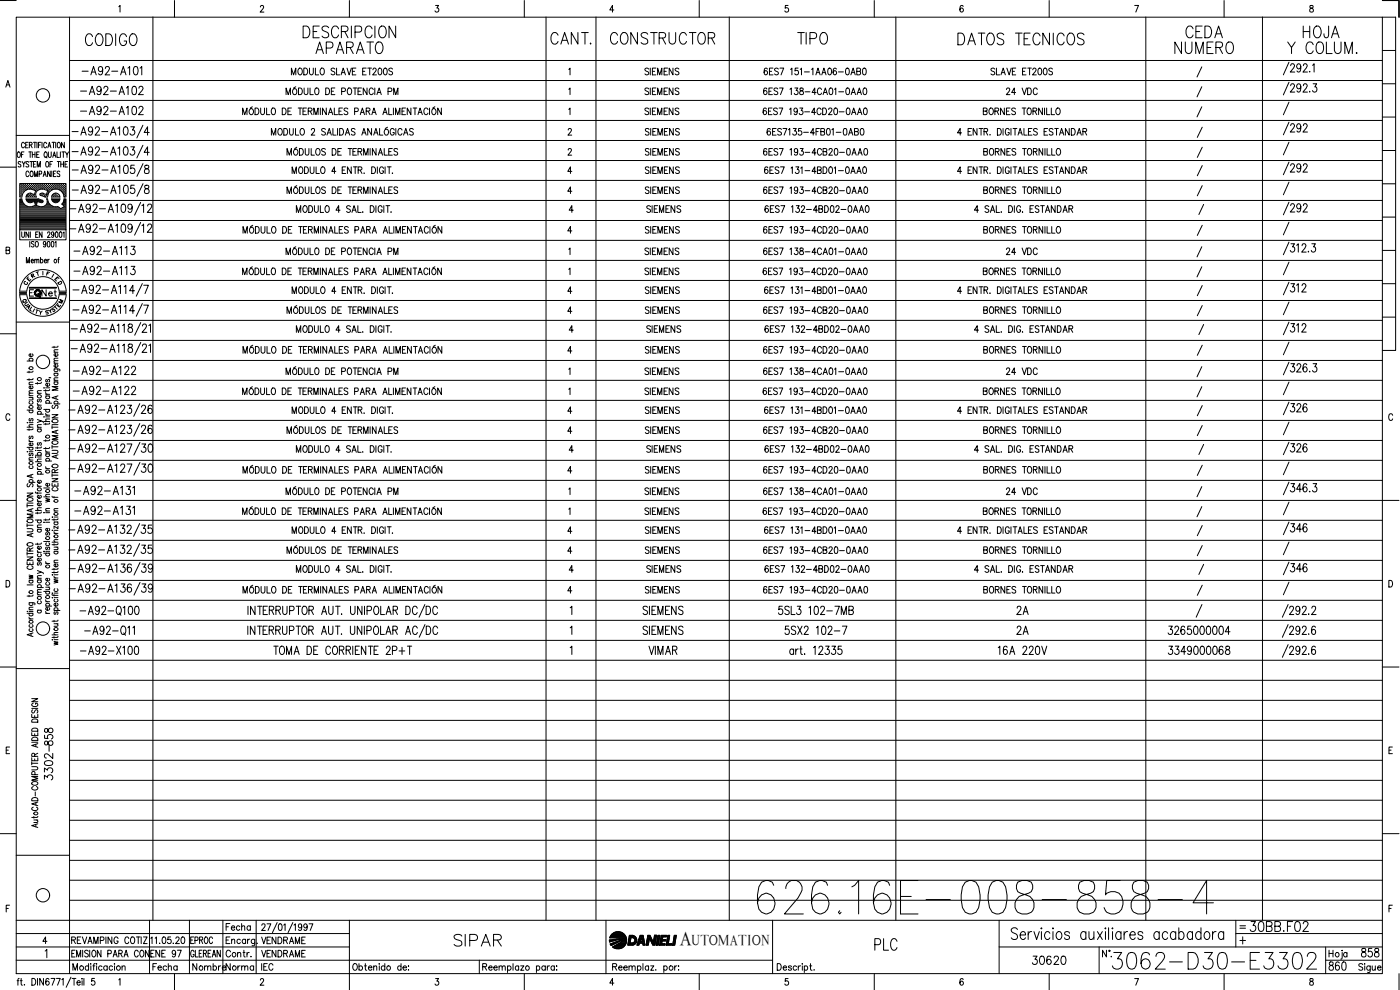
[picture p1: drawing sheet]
<svg xmlns="http://www.w3.org/2000/svg" width="420mm" height="297mm" viewBox="0 0 420 297" stroke-linecap="round" stroke-linejoin="round" font-family="sans-serif">
<defs><g id="words">
<text font-size="15.4" x="226.1" y="275.5">626.16E-008-858-4</text>
<text font-size="8.8" x="332.7" y="292.1">3062-D30-E3302</text>
<g font-size="7.1">
<text x="24.3" y="14.8">CODIGO</text>
<text x="89.6" y="12.7">DESCRIPCION</text>
<text x="93.5" y="17.3">APARATO</text>
<text x="164" y="14.5">CANT.</text>
<text x="182" y="14.5">CONSTRUCTOR</text>
<text x="238.1" y="14.5">TIPO</text>
<text x="286.1" y="14.8">DATOS TECNICOS</text>
<text x="351.4" y="17.3">NUMERO</text>
<text x="354.5" y="12.7">CEDA</text>
<text x="385.2" y="17.3">Y COLUM.</text>
<text x="389.8" y="12.7">HOJA</text>
<text x="135.1" y="285">SIPAR</text>
<text x="261.4" y="286.5">PLC</text>
</g>
<text font-size="6.6" x="373.9" y="280.8">30BB.F02</text>
<text font-size="6.2" x="16.9" y="224.7" transform="rotate(-90 16.9 224.7)">858</text>
<text font-size="5.9" x="204" y="283.6">A</text>
<g font-size="5.7">
<text x="23.3" y="23.6">-A92-A101</text>
<text x="22.9" y="29.6">-A92-A102</text>
<text x="22.9" y="35.6">-A92-A102</text>
<text x="20.8" y="77.6">-A92-A113</text>
<text x="20.8" y="83.6">-A92-A113</text>
<text x="20.8" y="113.6">-A92-A122</text>
<text x="20.8" y="119.6">-A92-A122</text>
<text x="21.2" y="149.6">-A92-A131</text>
<text x="21.2" y="155.6">-A92-A131</text>
<text x="303.7" y="185.6">2A</text>
<text x="234.2" y="191.6">5SX2 102-7</text>
<text x="303.7" y="191.6">2A</text>
<text x="349.2" y="191.6">3265000004</text>
<text x="22.9" y="197.6">-A92-X100</text>
<text x="298.4" y="197.6">16A 220V</text>
<text x="349.2" y="197.6">3349000068</text>
<text x="16.6" y="235.3" transform="rotate(-90 16.6 235.3)">3302-</text>
<text x="308.7" y="290.7">30620</text>
<text x="397.6" y="292.5">860</text>
<text x="407.5" y="288.2">858</text>
</g>
<g font-size="5.3">
<text x="66.7" y="280.5">Fecha</text>
<text x="56.8" y="292.5">Nombre</text>
<text x="66.7" y="292.5">Norma</text>
</g>
<g font-size="4.9">
<text x="227.9" y="47.6">6ES7 193-4CB20-0AA0</text>
<text x="11.3" y="90">Net</text>
<text x="193" y="100.9">SIEMENS</text>
<text x="228.2" y="100.9">6ES7 132-4BD02-0AA0</text>
<text x="193" y="136.9">SIEMENS</text>
<text x="228.2" y="136.9">6ES7 132-4BD02-0AA0</text>
<text x="227.9" y="167.2">6ES7 193-4CB20-0AA0</text>
<text x="193" y="172.9">SIEMENS</text>
<text x="228.2" y="172.9">6ES7 132-4BD02-0AA0</text>
<text x="44.1" y="288.2">ENE 97</text>
<text x="77.3" y="288.2">VENDRAME</text>
</g>
<text font-size="4.4" x="207.6" y="283.6">UTOMATION</text>
<g font-size="4">
<text x="6.7" y="85.4">E</text>
<text x="15.2" y="85.4">E</text>
<text x="5.6" y="92.1">Q</text>
<text x="6.3" y="92.8">U</text>
<text x="6.7" y="93.8">A</text>
<text x="12.3" y="95.6">S</text>
<text x="14.8" y="93.8">T</text>
<text x="16.2" y="92.1">M</text>
</g>
<g font-size="3.5">
<text x="6" y="86.4">C</text>
<text x="16.2" y="86.4">D</text>
<text x="370.8" y="279.8">=</text>
</g>
</g></defs>
<!-- layer: DCA_A3E2|CART -->
<g fill="none" stroke="#000" stroke-width=".3">
<path d="M0 .2h4.9M4.9 5.2h410v286.9h-410zM20.9 5.2v286.9M35.6 2l.4-.4v2M52.4 .2v5M78.1 2.1l.2-.4 .5-.1 .3 .6-1 1.4h1.1M104.9 .2v5M130.7 1.6h.9l-.5 .8a.61 .61 0 0 1 .5 .9 .61 .61 0 0 1-1-.1M157.4 .2v5M184.2 3h-1.2l.8-1.4v2M209.8 .2v5M236.5 1.6h-.8l-.1 .9a.63 .63 0 0 1 1 0 .63 .63 0 0 1-.2 .9 .63 .63 0 0 1-.9-.2"/>
<path d="M262.4 .2v5M289.1 1.9l-.5-.3a1.11 1.11 0 0 0-.6 1.1 1.11 1.11 0 0 0 .7 .9 .57 .57 0 0 0 .4-.8 .57 .57 0 0 0-.9-.1l-.1 .3M314.9 .2v5M340.5 1.6h1.2l-.8 2M367.4 .2v5M393.2 1.7v.6a.73 .73 0 0 1 .9 .4 .73 .73 0 0 1-.3 .9 .64 .64 0 0 1-.8-.6 .64 .64 0 0 1 .9-.6l.2-.3-.1-.4zM414.9 .2h5v5M414.9 5.2h3.9v99.9h-3.9M414.9 15.1h3.9M1.7 26.1l.7-1.9 .6 1.9M1.9 25.5h.9M414.9 35.1h3.9"/>
<path d="M414.9 25.1h3.9M0 50.2h4.9M4.9 40.6h16M5.4 45.7l.1-.1a.82 .82 0 0 1 .6 .8 .82 .82 0 0 1-.7 .8l-.2-.6zM6 57h.1M6 56.3h.1M6 55.7h.1M6 57.6h.1M6 58.2h.1M6 58.9h.1M6 59.8h.4M6.2 57.3h.2"/>
<path d="M6.2 56.7h.2M6.2 56h.2M6.2 55.4h.2M6.2 57.9h.2M6.2 58.6h.2M6.3 48.7a.41 .41 0 0 0-.7-.2 .41 .41 0 0 0 .1 .7l.4 .1a.44 .44 0 0 1 .1 .7 .44 .44 0 0 1-.7 .1v-.2M6.3 55.3v.1M6.3 56v.1M6.3 56.6v.1M6.3 57.2v.1M6.3 57.9v.1M6.3 58.5v.1"/>
<path d="M6.4 46.4h.5M6.5 59.7h-.6v9.2h13.9v-9.2h-.6l-.1 .7-.6 .8 .8 .8-1.1 .6M6.5 57h.2M6.5 56.3h.2M6.5 55.7h.2M6.5 57.6h.2M6.5 58.2h.1M6.6 59.7l.7 1.6M6.6 55.6v.2M6.6 56.2v.2M6.6 56.9v.2M6.6 57.5v.2"/>
<path d="M6.6 58.2v.1M6.6 48.5l.5 .8 .5-.8M6.9 57.3h.1M6.9 56.7h.1M6.9 56h.1M6.9 55.4h.1M6.9 55.3v.1M6.9 56v.1M6.9 56.6v.1M6.9 57.2v.1M7.1 49.3v.8M7.2 57h.1"/>
<path d="M7.2 56.3h.1M7.2 55.7h.1M7.2 45.6h-.8v1.6M7.2 55.6v.2M7.2 56.2v.2M7.2 56.9v.2M7.3 43.1a.46 .46 0 0 0-.5-.4 .46 .46 0 0 0-.4 .6l.3 1 .3 .1 .3-.4M7.5 56.7h.2M7.5 56h.2M7.5 55.4h.2M7.6 55.3v.1M7.6 56v.1"/>
<path d="M7.6 56.6v.1M7.7 43.5h.5M7.8 57h.1M7.8 56.3h.2M7.8 55.7h.2M7.9 55.6v.2M7.9 56.2v.2M7.9 56.9h.1M7.9 59.8h3.7M8 58.9h.1M8.1 56.7h.2M8.1 56h.2"/>
<path d="M8.1 55.4h.2M8.1 58.6h.2M8.2 55.3v.1M8.2 56v.1M8.2 56.6v.1M8.2 58.5v.1M8.4 56.3h.2M8.4 55.7h.2M8.4 58.9h.2M8.5 42.7h-.8v1.7h.8M8.5 55.6v.2M8.5 56.2v.2"/>
<path d="M8.5 58.8v.2M8.6 58.2l-.1 .1M8.6 48.7l-.5-.2-.3 .2 .1 .3a.74 .74 0 0 1 .6 1.1l-.7-.2M8.6 45.6h.8M8.7 51.8a.46 .46 0 0 0-.6-.5 .46 .46 0 0 0-.3 .7v.4a.46 .46 0 0 0 .3 .6 .46 .46 0 0 0 .6-.4M8.8 56.7h.1M8.8 56h.1M8.8 55.4h.1M8.8 58.6h.1M8.8 43.5l.7-.1v-.6l-.7-.1v1.7M8.8 55.3v.1M8.8 56v.1"/>
<path d="M8.8 56.6v.1M8.8 58.5v.1M9 48.5h.8M9.1 45.6v1.6M9.1 56.3h.1M9.1 55.7h.1M9.1 58.2h.1M9.1 58.9h.1M9.1 55.6v.2M9.1 56.2v.2M9.1 58.2v.1M9.1 58.8v.2"/>
<path d="M9.2 51.4l.2-.1a.86 .86 0 0 1 .6 .9 .86 .86 0 0 1-.6 .8 1.17 1.17 0 0 1-.2-1.6zM9.2 43.5l.5 .9M9.4 48.5v1.6M9.4 56.7h.2M9.4 56h.2M9.4 55.4h.2M9.4 58.6h.2M9.5 55.3v.1M9.5 56v.1M9.5 56.6v.1M9.5 58.5v.1M9.7 46.4h.8"/>
<path d="M9.7 45.6v1.6M9.7 56.3h.2M9.7 55.7h.2M9.7 58.9h.2M9.7 56.9l1 .3-.4 1.2-.9-.3M9.8 56.8a2.48 2.48 0 0 0-3.2 2.3M9.8 55.6v.2M9.8 56.2v.2M9.8 58.3h.1M9.8 58.8v.2M10 42.7h.9M10 49.3h.5"/>
<path d="M10 56.7h.2M10 56h.2M10 55.4h.2M10 58.6h.2M10.1 55.3v.1M10.1 56v.1M10.1 56.6v.1M10.1 58.5v.1M10.3 53v-1.7l.5 1.7 .5-1.7v1.7M10.3 56.3h.2M10.3 55.7h.2M10.3 58.9h.2"/>
<path d="M10.4 57h.1M10.4 55.6v.2M10.4 56.2v.2M10.4 56.9v.1M10.4 58.8v.2M10.5 42.7v1.7M10.5 58.2h.1M10.5 45.6v1.6M10.7 56.7h.1M10.7 56h.1M10.7 55.4h.1M10.8 55.3v.1"/>
<path d="M10.8 56v.1M10.8 56.6v.1M10.8 48.5h-.8v1.6h.8M10.8 57.3h.1M11 57h.1M11 56.3h.1M11 55.7h.1M11 46.4h.5M11 55.6v.2M11 56.2v.2M11 56.9v.2M11.1 42.7v1.7"/>
<path d="M11.2 50.1v-1.6l.4 1.6 .5-1.6v1.6M11.3 56.7h.2M11.3 56h.2M11.3 55.4h.2M11.4 55.3v.1M11.4 56v.1M11.4 56.6v.1M11.6 43.5h.5M11.6 56.3h.2M11.6 55.7h.2M11.7 55.6v.2M11.7 56.2v.2"/>
<path d="M11.7 59.7h-3.9l.3 .7 .6 .4 1.6-.4 .3 1.2-.8 .3a2.42 2.42 0 0 1-2.5-.6M11.7 59.8l1.2 .4v.4l-.3 .2M11.7 52.2l.7-.1v-.7l-.7-.1v1.7M11.8 45.6h-.8v1.6h.8M11.9 56.7h.2M11.9 56h.2M11.9 55.4h.2M12 55.3v.1M12 56v.1M12 56.6v.1M12.2 56.3h.2M12.2 55.7h.2"/>
<path d="M12.2 58.2h.2M12.3 55.6v.2M12.3 56.2v.2M12.3 58.2v.1M12.4 42.7h-.8v1.7M12.6 56.7h.1M12.6 56h.1M12.6 55.4h.1M12.6 58.6h.1M12.6 42.7v1.7M12.7 55.3v.1M12.7 56v.1"/>
<path d="M12.7 56.6v.1M12.7 58.5v.1M12.9 56.3h.1M12.9 55.7h.1M12.9 58.2h.1M13 53l.4-1.7 .5 1.7M13 55.6v.2M13 56.2v.2M13 58.2v.1M13 58l-.3-.1a.45 .45 0 0 0-.5 .1 .45 .45 0 0 0-.1 .6l1.4 .5h.7l.3-.7M13.1 52.4h.6M13.2 56.7h.2"/>
<path d="M13.2 56h.2M13.2 55.4h.2M13.2 58.6h.2M13.3 55.3v.1M13.3 56v.1M13.3 56.6v.1M13.3 58.5v.1M13.4 56.9l.9 .3-.4 1.2-.9-.3M13.4 56.8a1.8 1.8 0 0 0-2 .3 1.8 1.8 0 0 0-.5 2h-3.1l.6-1 1-.1M13.5 45.7l.1-.1a.82 .82 0 0 1 .6 .8 .82 .82 0 0 1-.7 .8l-.3-.6zM13.5 56.3h.2M13.5 55.7h.2"/>
<path d="M13.5 58.9h.2M13.6 55.6v.2M13.6 56.2v.2M13.6 58.8v.2M13.8 46.9l.3 .5M13.8 56.7h.2M13.8 56h.2M13.8 55.4h.2M13.8 58.6h.2M13.9 48.5h.2a.82 .82 0 0 1 .6 .8 .82 .82 0 0 1-.8 .8l-.2-.6zM13.9 55.3v.1M13.9 56v.1"/>
<path d="M13.9 56.6v.1M13.9 58.5v.1M14 43.1a.46 .46 0 0 0-.6-.4 .46 .46 0 0 0-.3 .6v.4a.47 .47 0 0 0 .3 .6 .47 .47 0 0 0 .6-.3M14.1 57h.2M14.1 56.3h.2M14.1 55.7h.2M14.1 58.2h.2M14.1 58.9h.1M14.2 55.6v.2M14.2 56.2v.2M14.2 56.9v.2M14.2 58.2v.1"/>
<path d="M14.3 57.6h.1M14.4 44.4l.4-1.7 .5 1.7M14.4 58.4a2.48 2.48 0 0 1 2.7-1.7 2.48 2.48 0 0 1 2.1 2.4h.6v-4h-13.9v4h.6M14.5 57.3h.1M14.5 56.7h.1M14.5 56h.1M14.5 55.4h.1M14.5 45.6l.1 1.4 .3 .2h.3l.2-.4v-1.2M14.5 43.8h.6M14.6 57.9h-.1M14.6 55.3v.1M14.6 56v.1"/>
<path d="M14.6 56.6v.1M14.6 57.2v.1M14.8 57h.1M14.8 56.3h.1M14.8 55.7h.1M14.9 55.6v.2M14.9 56.2v.2M14.9 56.9v.2M15 49.3h.5M15.1 51.3v1.7l-.8-1.7v1.7M15.1 56.7h.2M15.1 56h.2"/>
<path d="M15.1 55.4h.2M15.2 55.3v.1M15.2 56v.1M15.2 56.6v.1M15.4 56.3h.2M15.4 55.7h.2M15.5 59.1h2.5M15.5 59.7h2.5M15.5 55.6v.2M15.5 56.2v.2M15.5 56.9l-.1 .1M15.5 59.7l.1 .3"/>
<path d="M15.5 51.3v1.7M15.5 58.8a1.26 1.26 0 0 1 1.2-.9 1.26 1.26 0 0 1 1.2 .9M15.5 60a1.26 1.26 0 0 0 1.2 .8 1.26 1.26 0 0 0 1.2-.8M15.6 58.8l-.1 .3M15.6 42.7h.9M15.6 59.8h2.2M15.7 48.5h-.7v1.6M15.7 56.7h.2M15.7 56h.2M15.7 55.4h.2M15.8 47.2l.5-1.6 .5 1.6M15.8 58.6h.1"/>
<path d="M15.8 55.3v.1M15.8 56v.1M15.8 56.6v.1M16 46.7h.6M16 42.7v1.7M16 52.1h.5M16 56.3h.2M16 55.7h.2M16 58.9h.2M16.1 55.6v.2M16.1 56.2v.2M16.1 58.3h.1"/>
<path d="M16.1 58.8v.2M16.2 58.2h.1M16.4 56.7h.2M16.4 56h.2M16.4 55.4h.2M16.4 58.6h.2M16.5 55.3v.1M16.5 56v.1M16.5 56.6v.1M16.5 58.5v.1M16.7 56.3h.1M16.7 55.7h.1"/>
<path d="M16.7 58.2h.1M16.7 58.9h.1M16.7 42.7v1.7M16.8 55.6v.2M16.8 56.2v.2M16.8 58.2v.1M16.8 58.8v.2M16.8 51.3h-.8v1.7h.8M17 56.7h.2M17 56h.2M17 55.4h.2M17 58.6h.2"/>
<path d="M17.1 45.6v1.6h.7M17.1 55.3v.1M17.1 56v.1M17.1 56.6v.1M17.1 58.5v.1M17.2 48.5h.8M17.3 56.3h.2M17.3 55.7h.2M17.3 58.9h.2M17.4 42.8l.1-.1a.86 .86 0 0 1 .6 .8 .86 .86 0 0 1-.6 .9 1.2 1.2 0 0 1-.1-1.6zM17.4 55.6v.2M17.4 56.2v.2"/>
<path d="M17.4 58.8v.2M17.6 48.5v1.6M17.7 56.7h.1M17.7 56h.1M17.7 55.4h.1M17.7 55.3v.1M17.7 56v.1M17.7 56.6v.1M17.9 58.8l.1 .3M17.9 51.6l-.5-.3-.3 .3 .1 .3a.74 .74 0 0 1 .7 1l-.8-.1M17.9 57h.2M17.9 56.3h.2"/>
<path d="M17.9 55.7h.2M18 59.7l-.1 .3M18 55.6v.2M18 56.2v.2M18 56.9v.2M18.1 45.6v1.6M18.2 49.3h.8M18.2 48.5v1.6M18.3 56.7h.2M18.3 56h.2M18.3 55.4h.2M18.4 57.3h.1"/>
<path d="M18.4 55.3v.1M18.4 56v.1M18.4 56.6v.1M18.4 57.2v.1M18.6 45.6h.8M18.6 57h.2M18.6 56.3h.2M18.6 55.7h.2M18.7 57.5l.1 .1M18.7 55.6v.2M18.7 56.2v.2M18.7 56.9v.2"/>
<path d="M18.9 57.3h.2M18.9 56.7h.2M18.9 56h.2M18.9 55.4h.2M18.9 57.9h.2M19 45.6v1.6M19 55.3v.1M19 56v.1M19 56.6v.1M19 57.2v.1M19 57.9v.1M19 48.5v1.6"/>
<path d="M19.2 57h.2M19.2 56.3h.2M19.2 55.7h.2M19.2 57.6h.2M19.2 58.2h.2M19.3 58.9h.1M19.3 42.7v1.7l-.8-1.7v1.7M19.3 55.6v.2M19.3 56.2v.2M19.3 56.9v.2M19.3 57.5v.2M19.3 58.2v.1"/>
<path d="M19.3 58.8v.2M19.3 59.8h.4M19.5 49.3h.5M19.6 57.3h.1M19.6 56.7h.1M19.6 56h.1M19.6 55.4h.1M19.6 57.9h.1M19.6 58.6h.1M19.6 45.6l.5 .8 .5-.8M19.6 55.3v.1M19.6 56v.1"/>
<path d="M19.6 56.6v.1M19.6 57.2v.1M19.6 57.9v.1M19.6 58.5v.1M20.1 46.4v.8M20.3 48.5h-.8v1.6h.8M414.9 55.1h3.9M414.9 45.2h3.9M1.8 75.1l1-.1 .1-.7-1.1-.1v1.9h1l.1-.8-.4-.2M5.9 68.9v3.1h13.9v-3.1M6 64.6h13.7M6 64.2h13.7"/>
<path d="M6 64h13.7M6 63.6h13.7M6 63.3h13.7M6 63h13.7M6 62.7h12.1M6 62.3h11.7M6 62h2.3M6 61.8h1.6M6 61.4h1.2M6 61.1h1M6 60.8h.8M6 60.5h.6"/>
<path d="M6 60.1h.5M6 64.9h13.7M6 65.2h13.7M6 65.5h13.7M6 65.9h13.7M6 66.2h13.7M6 66.5h13.7M6 66.8h13.7M6 67.1h13.7M6 67.4h13.7M6 67.8h13.7M6 68.1h13.7"/>
<path d="M6 68.4h13.7M6 68.7h13.7M6.5 69.6l.1 1.4 .3 .2 .4-.2v-1.4M7.9 78.9v-1.7l.5 1.7 .4-1.7v1.7M8 60.1h4.5M8.3 60.5h1.7M8.6 69.6v1.6l-.8-1.6v1.6M8.9 72.5v1.6M9.1 69.6v1.6M9.4 78.3h.6l-.1-.4a.47 .47 0 0 0-.6 .4 .47 .47 0 0 0 .6 .5l.1-.2M9.7 62h2.1M10.2 72.7l-.3-.2-.5 .2v.3l.7 .4v.6l-.4 .1-.3-.2"/>
<path d="M10.4 78.1l.3-.3 .3 .1v1M10.4 77.8v1.1M10.4 60.5h.7M10.5 60.8h.5M10.6 61.1h.4M10.6 61.8h.3M10.7 61.4h.2M10.7 70.3h.5M10.8 72.5h.1a.86 .86 0 0 1 .6 .8 .86 .86 0 0 1-.6 .8 1.25 1.25 0 0 1-.1-1.6zM11 78.1l.3-.3 .3 .1 .1 1M11.5 69.6h-.8v1.6h.8M11.6 60.5h1.3"/>
<path d="M12.1 60.8l-.9-.4-.3 1.2 1.8 .4M12.1 78l.2-.1a.48 .48 0 0 1 .6 .4 .48 .48 0 0 1-.6 .5l-.2-.2M12.1 77.2v1.7M12.2 60.8h.4M12.6 69.6v1.6l-.8-1.6v1.6M13.2 62h2.8M13.3 78.3h.7l-.1-.4a.48 .48 0 0 0-.6 .4 .48 .48 0 0 0 .6 .5l.1-.2M13.7 61.8h1.6M13.8 73a.4 .4 0 0 1-.5 .5 .4 .4 0 0 1-.3-.6l.3-.4a.95 .95 0 0 1 0 1.6l-.3-.2M14 61.4h.9M14.1 61.1h.5M14.3 70l.2-.4 .5 .3-.8 1.3h.9"/>
<path d="M14.3 60.8h.2M14.3 60.5h.1M14.4 72.5h.2a1.04 1.04 0 0 1-.1 1.6l-.3-.7zM14.4 77.8v1.1M14.4 60.4l.5 .9M14.5 60.4l-.3-.7h-.2a1.59 1.59 0 0 1-1.3 2.3M14.8 77.8l-.4 .5M15 61.3a3.1 3.1 0 0 0 2.6 .8l.6 .5M15.5 72.5h.3a1.04 1.04 0 0 1-.1 1.6l-.3-.7zM15.7 60.1h2M16 60.5h1.4M16.2 70.1a.4 .4 0 0 1-.5 .5 .4 .4 0 0 1-.3-.6l.3-.4a.95 .95 0 0 1 0 1.6l-.2-.2"/>
<path d="M16.5 72.8l.3-.3v1.6M16.8 69.6h.3a1.04 1.04 0 0 1-.2 1.6l-.3-.7zM17.4 77.8h.4M17.8 77.2l-.3 .3v1.4M17.9 69.6h.3a1.04 1.04 0 0 1-.1 1.6l-.3-.7zM18.3 62.7h1.4M18.8 61.1h.9M18.8 62.3h.9M18.8 61.4h.9M18.9 69.9l.3-.3v1.6M19 60.8h.7M19.1 61.8h.6"/>
<path d="M19.1 60.5h.6M19.2 60.1h.5M19.4 62h.3M414.9 75.1h3.9M414.9 65.1h3.9M4.9 96.6h16M5.9 87.4a7 7 0 0 1 7-6.5 7 7 0 0 1 7 6.5M5.9 88.4a7 7 0 0 0 7 6.5 7 7 0 0 0 7-6.5M8 87.4a4.9 4.9 0 0 1 4.9-4.4 4.9 4.9 0 0 1 4.9 4.4M8 88.4a4.9 4.9 0 0 0 4.9 4.4 4.9 4.9 0 0 0 4.9-4.4M8.8 86.2h8.1v.2h-8.1M8.8 89.4h8.1v.2h-8.1z"/>
<path d="M8.9 86.3h7.9M8.9 89.5h7.9M10.1 86.9h-1.3v1.9M10.8 92.9l.7 .3M12.9 81.4v1.1M414.9 95.2h3.9M414.9 85.1h3.9M0 100.1h4.9M8.1 108.3h1.8M8.7 111.4v.5M8.7 113.7v.4M8.7 119.3h1.2"/>
<path d="M8.7 118.7h1.2M8.7 115.4h1.2M9 108.3l-.2-.2a.51 .51 0 0 1 .6-.6 .51 .51 0 0 1 .3 .8M9.6 119.3l.3 .3-.1 .4h-1.1M9.7 115.9a.49 .49 0 0 1-.1 .6 .49 .49 0 0 1-.6 .1 .49 .49 0 0 1-.1-.7h.3v.8M9.7 106.2l.1 .1a.52 .52 0 0 1-.5 .7 .52 .52 0 0 1-.4-.8h.3v.8M9.9 118l-1.1 .1-.1 .3 .4 .3M9.9 117.2l-1.1 .1-.1 .3 .4 .4M9.9 114.7l-1.1 .1-.1 .3 .4 .3M9.9 113.6l-.1 .3h-1.7M9.9 111.3l-.3 .4h-1.5M11.2 114.8v.5"/>
<path d="M11.2 118h1.2M11.5 119.8l-.3 .3 .1 .5h.3l.3-.7 .2-.1 .3 .3-.3 .5M12.4 117.2l-1.1 .1-.1 .4 .4 .3M12.4 114.7l-.3 .3h-1.5M13.1 116.4h.2zM13.7 117.8l.1 .3 .4 .2M13.7 116.9v.5M13.7 118.8h1.2M13.7 118.3h1.2M13.7 116.4h1.2M14 118.8l-.2 .1a.52 .52 0 0 0 .5 .8 .52 .52 0 0 0 .3-.9M14 113.8l-.3 .3 .1 .4h.3l.3-.6 .2-.1 .3 .3-.3 .5"/>
<path d="M14.6 115a.5 .5 0 0 1 .1 .7 .5 .5 0 0 1-.7 .1 .5 .5 0 0 1-.1-.7l.3-.1v.9M14.8 113.3l.4 .1M14.9 116.9l-.3 .3h-1.5M16.2 110.7l1.6 .1 .1 .5M16.2 103.9v.5M16.2 114.6h1.2M16.2 114.1h1.2M16.2 112h1.2M16.2 109h1.2M16.2 105.7h1.2M16.5 114.6l-.2 .2a.51 .51 0 0 0 .6 .6 .51 .51 0 0 0 .2-.8M16.5 112a.55 .55 0 0 0 .2 .9 .55 .55 0 0 0 .7-.6l-.3-.3"/>
<path d="M16.5 110.7l-.2 .1a.52 .52 0 0 0 .5 .7 .52 .52 0 0 0 .3-.8M16.8 119v.7M17.1 109.4l.2 .1a.52 .52 0 0 1-.5 .7 .52 .52 0 0 1-.4-.7l.3-.1v.8M17.1 106.1l.2 .1a.52 .52 0 0 1-.5 .7 .52 .52 0 0 1-.4-.7l.3-.1v.8M17.4 118.8l-1.8 .5 1.8 .6M17.4 116h-1.8l1.8 .5-1.8 .6h1.8M17.4 113.4h-1.1l-.1 .4 .4 .3M17.4 108.2l-1.1 .1-.1 .3 .4 .4M17.4 107.5l-1.1 .1-.1 .3 .4 .3M17.4 104.9l-1.1 .1-.1 .4 .4 .3M17.4 103.8l-.1 .3-1.7 .1M3 124.6a.61 .61 0 0 0-.8-.4 .61 .61 0 0 0-.4 .7v.5a.61 .61 0 0 0 .4 .7 .61 .61 0 0 0 .8-.4"/>
<path d="M8.1 135.5h.2zM8.1 126.8h.2zM8.1 128.2h1.8M8.1 134.2h1.8M8.1 123h1.8M8.7 131.9l.1 .4 .4 .2M8.7 128.7v.4M8.7 138h1.2M8.7 135.5h1.2M8.7 132.5h1.2M8.7 126.8h1.2M9 139.8l-.2 .1a.53 .53 0 0 0 .5 .7 .53 .53 0 0 0 .5-.7l-.1-.1"/>
<path d="M9 136l-.3 .3 .3 .5 .4-.8h.4l.1 .5-.2 .3M9 134.2a.55 .55 0 0 0 .2 .9 .55 .55 0 0 0 .7-.6l-.2-.3M9 130.8l-.3 .3 .1 .5h.3l.3-.7 .3-.1 .2 .3-.2 .5M9 125.6l-.3 .2 .1 .5h.3l.3-.7h.3l.2 .2-.2 .5M9 123a.55 .55 0 0 0 .2 1 .55 .55 0 0 0 .7-.7l-.2-.3M9 120.4l-.2 .2a.52 .52 0 0 0 .5 .7 .52 .52 0 0 0 .4-.9M9.7 132.9l.1 .1a.51 .51 0 0 1-.5 .7 .51 .51 0 0 1-.4-.7l.3-.1v.8M9.9 137.3l-1.1 .1-.1 .3 .4 .3M9.9 128.6l-.3 .3h-1.5M9.9 127.4l-1.1 .1-.1 .3 .4 .4M10.6 138.5h1.8M10.6 136.6h1.8"/>
<path d="M10.7 137v.2zM10.7 135.2h.1M11.2 125.9l1.2 .4-1.2 .5M11.2 121l.1 .4 .4 .2M11.2 134.1v.5M11.2 137.1h1.2M11.2 135.2h1.2M11.2 128.7h1.2M11.2 128.2h1.2M11.2 124.3h1.8M11.2 121.6h1.2M11.5 136.6a.51 .51 0 0 1-.1-.7 .51 .51 0 0 1 .8 0 .51 .51 0 0 1-.1 .7"/>
<path d="M11.5 132.8l-.3 .3 .1 .4h.3l.3-.6 .2-.1 .3 .3-.3 .5M11.5 128.7a.51 .51 0 0 0-.1 .8 .51 .51 0 0 0 .8 0 .51 .51 0 0 0-.1-.8M11.5 124.3a.51 .51 0 0 1-.1-.8 .51 .51 0 0 1 .8 0 .51 .51 0 0 1-.1 .8M12.1 122a.51 .51 0 0 1 .1 .7 .51 .51 0 0 1-.7 .1 .51 .51 0 0 1-.1-.7l.3-.1v.9M12.4 137.7l-1.1 .1-.1 .4 .4 .3M12.4 134.1l-.1 .3h-1.7M12.4 127.4l-1.1 .1-.1 .3 .4 .4M12.4 126.3l.5 .2 .1 .3M13.1 125.1h.2zM13.1 126.5h1.8M13.1 122.8h1.8M13.7 135.1l.1 .4 .4 .2"/>
<path d="M13.7 124l.1 .4 .4 .2M13.7 127v.5M13.7 131.9v.5M13.7 134.3v.5M13.7 138.3h1.8M13.7 136.2h1.2M13.7 135.7h1.2M13.7 125.1h1.2M13.7 124.6h1.2M13.7 121h1.8M14 138.3a.55 .55 0 0 1 .2-.9 .55 .55 0 0 1 .7 .7l-.3 .2M14 136.2l-.2 .1a.52 .52 0 0 0 .5 .7 .52 .52 0 0 0 .3-.8"/>
<path d="M14 122.8l-.2 .2a.52 .52 0 0 0 .5 .7 .52 .52 0 0 0 .3-.9M14 121a.55 .55 0 0 1 .2-.9 .55 .55 0 0 1 .7 .6l-.3 .3M14.9 134.2l-.3 .4h-1.5M14.9 131.9l-.3 .3h-1.5M14.9 126.9l-.1 .3h-1.7M14.9 125.7l-1.1 .1-.1 .3 .4 .4M15.6 135.1l1.5 .1 .3 .3-.3 .5h-1.5M15.6 124.4h1.8l-1.8 1h1.8M15.6 127.7v.9M15.6 133.6v1M15.6 134.1h1.8M15.6 128.2h1.8"/>
<path d="M15.6 127.4h1.8M15.7 139.6a.88 .88 0 0 1 1-.4 .88 .88 0 0 1 .6 .9 .88 .88 0 0 1-1 .4 .88 .88 0 0 1-.6-.9zM15.7 132.5a.88 .88 0 0 1 1-.4 .88 .88 0 0 1 .6 .9 .88 .88 0 0 1-1 .4 .88 .88 0 0 1-.6-.9zM15.7 126.1a.88 .88 0 0 1 1-.4 .88 .88 0 0 1 .6 .9 .88 .88 0 0 1-1 .4 .88 .88 0 0 1-.6-.9zM15.9 121.6l-.3 .3 .3 .6h.3l.4-.6a.48 .48 0 0 1 .7-.2 .48 .48 0 0 1 0 .7l-.2 .1M16.2 121.2h1.8M16.5 121.2l-.2-.1a.52 .52 0 0 1 .5-.8 .52 .52 0 0 1 .3 .9M16.8 129.3v.6M16.8 136.7v.7M17.4 136.5l-1.8 .5 1.8 .6M17.4 130.7h-1.8l1.8 .6-1.8 .5h1.8M17.4 129.1l-1.8 .5 1.8 .6"/>
<path d="M418 124.6a.61 .61 0 0 0-.8-.4 .61 .61 0 0 0-.4 .7v.5a.61 .61 0 0 0 .4 .7 .61 .61 0 0 0 .8-.4M0 150.1h4.9M8.1 158.6h1.3l.5 .4-.1 .4-.4 .2h-1.3M8.1 147.9h1.8l-1.8 1h1.8M8.1 151.2v1M8.1 157.1v1M8.1 157.6h1.8M8.1 151.7h1.8M8.1 150.9h1.8M8.2 156a.88 .88 0 0 1 1-.3 .88 .88 0 0 1 .6 .9 .88 .88 0 0 1-1 .3 .88 .88 0 0 1-.6-.9zM8.2 149.6a.88 .88 0 0 1 1-.4 .88 .88 0 0 1 .6 .9 .89 .89 0 0 1-1 .4 .89 .89 0 0 1-.6-.9zM8.4 145.1l-.3 .3 .1 .6h.6l.3-.7 .6-.2 .2 .3-.2 .7"/>
<path d="M8.7 144.7h1.8M9 144.7l-.2-.1a.51 .51 0 0 1 .6-.7 .51 .51 0 0 1 .3 .8M9.3 142.5v.7M9.3 152.8v.7M9.9 154.2h-1.8l1.8 .6-1.8 .5h1.8M9.9 152.6l-1.8 .5 1.8 .6M9.9 142.3l-1.8 .6 1.8 .5M10.6 147.6l.1 .3h1.7M10.6 156h1.8M10.6 153.1h1.8M11.2 149.8l.1 .4 .4 .2M11.2 145.3l.1 .4 .4 .2"/>
<path d="M11.2 140.3l.1 .4 .4 .2M11.2 147.7v.5M11.2 153.7v.5M11.2 158.8h1.2M11.2 158.3h1.2M11.2 150.4h1.2M11.2 145.9h1.2M11.2 142.3h1.8M11.2 140.9h1.2M11.5 158.8a.49 .49 0 0 0 0 .7 .49 .49 0 0 0 .7 0 .49 .49 0 0 0-.1-.7M11.5 156a.51 .51 0 0 0-.1 .8 .51 .51 0 0 0 .8 0 .51 .51 0 0 0-.1-.8M11.5 142.3a.49 .49 0 0 1 0-.7 .49 .49 0 0 1 .7 0 .49 .49 0 0 1-.1 .7"/>
<path d="M12.1 150.9a.5 .5 0 0 1 .1 .7 .5 .5 0 0 1-.7 0 .5 .5 0 0 1 .1-.7h.1v.9M12.1 148.6a.5 .5 0 0 1 .1 .8 .5 .5 0 0 1-.7 0 .5 .5 0 0 1 .1-.8h.1v.9M12.1 144.1a.5 .5 0 0 1 .1 .7 .5 .5 0 0 1-.7 0 .5 .5 0 0 1 .1-.7h.1v.9M12.4 157.5l-1.1 .1-.1 .3 .4 .4M12.4 153.6l-.3 .4h-1.5M12.4 152.3l-1.1 .1-.1 .4 .4 .3M13.1 156.7h.2zM13.1 153.8h.2zM13.1 149.1h1.8M13.1 146.4h1.8M13.7 149.5l1.2 .3-1.2 .3 1.2 .3-1.2 .3M13.7 140l.1 .4 .4 .2"/>
<path d="M13.7 156.7h1.2M13.7 155.7v.5M13.7 153.8h1.2M13.7 153.3h1.2M13.7 140.6h1.2M14 159.8l-.3 .2 .3 .6 .4-.8h.4l.1 .5-.3 .3M14.6 158.5l.2 .2a.52 .52 0 0 1-.5 .7 .52 .52 0 0 1-.4-.8l.3-.1v.9M14.6 145l.2 .2a.52 .52 0 0 1-.5 .7 .52 .52 0 0 1-.4-.8l.3-.1v.9M14.9 155.6l-.1 .3-1.7 .1M14.9 152.6h-1.1l-.1 .4 .4 .3M14.9 148.3l-1.1 .1-.1 .3 .4 .4M15.6 159.1h.2z"/>
<path d="M15.6 155.1h.2zM15.6 148.9l.1 .3h1.7M15.6 145v.9h1.8v-.9M15.6 143.6h1.8l-1.8 1h1.8M15.6 142.6h1.8M15.6 142.1v1M16 146.3a.52 .52 0 0 0-.4 .6 .52 .52 0 0 0 .7 .4h.4a.52 .52 0 0 0 .7-.4 .52 .52 0 0 0-.4-.6M16.2 159.5l.1 .3 .4 .2M16.2 153.3h1.2M16.2 149v.4M16.2 155.7v.5M16.2 159.1h1.2"/>
<path d="M16.2 156.6h1.2M16.2 155.1h1.2M16.5 156.6l-.2 .1a.52 .52 0 0 0 .5 .8 .52 .52 0 0 0 .3-.9M16.5 141.8l-.1-.8-.6-.1-.2 .9h1.8M16.5 145.3v.6M17.4 157.8v.8l-1.2-.8v.8M17.4 155.6l-.3 .3h-1.5M17.4 152.6h-1.1l-.1 .4 .4 .3M17.4 140.9l-.9 .4M414.9 150.1h5M1.8 174.1a1 1 0 0 1 1.1 1 1 1 0 0 1-1.1 1zM8.1 168.5v.9h1.8v-.9"/>
<path d="M8.1 167.1h1.8l-1.8 1h1.8M8.1 175.5h1.8M8.1 166.1h1.8M8.1 165.6v1M8.2 163.1a.88 .88 0 0 1 1-.4 .88 .88 0 0 1 .6 .9 .89 .89 0 0 1-1 .4 .89 .89 0 0 1-.6-.9zM8.6 169.8a.54 .54 0 0 0-.5 .6 .54 .54 0 0 0 .7 .4h.4a.54 .54 0 0 0 .7-.4 .54 .54 0 0 0-.4-.6M8.7 172.5l1.2 .3-1.2 .3 1.2 .3-1.2 .2M8.7 178.6v.5M8.7 174.1h1.2M9 174.1l-.2 .2a.51 .51 0 0 0 .6 .7 .51 .51 0 0 0 .3-.9M9 165.3l-.1-.8h-.6l-.2 .8h1.8M9 168.9v.5"/>
<path d="M9.3 160.2v.7M9.9 178.5l-.1 .3h-1.7M9.9 160l-1.8 .6 1.8 .5M9.9 164.4l-.9 .5M11.2 171.2l1.2 .4-1.2 .5M11.2 165.2l.1 .3 .4 .2M11.2 178.5h1.2M11.2 176.3h1.8M11.2 174h1.2M11.2 173.5h1.2M11.2 165.7h1.2M11.2 163v.5"/>
<path d="M11.5 176.3a.51 .51 0 0 1-.1-.7 .51 .51 0 0 1 .8 0 .51 .51 0 0 1-.1 .7M11.5 174a.51 .51 0 0 0-.1 .8 .51 .51 0 0 0 .8 0 .51 .51 0 0 0-.1-.8M11.5 168.8l-.3 .3 .3 .5 .4-.7h.4l.1 .4-.3 .3M11.5 166.2a.49 .49 0 0 0 0 .7 .49 .49 0 0 0 .7 0 .49 .49 0 0 0-.1-.7M12.1 167.5a.51 .51 0 0 1 .1 .7 .51 .51 0 0 1-.7 0 .51 .51 0 0 1-.1-.7h.3v.8M12.1 163.9a.5 .5 0 0 1 .1 .7 .5 .5 0 0 1-.7 0 .5 .5 0 0 1 .1-.7h.1v.9M12.4 177.7h-1.1l-.1 .4 .4 .4M12.4 176.9h-1.1l-.1 .4 .4 .4M12.4 172.7l-1.1 .1-.1 .4 .4 .3M12.4 171.6l.5 .3 .1 .3M12.4 162.9l-.3 .4h-1.5M13.1 165.4h.2z"/>
<path d="M13.1 177.4h1.8M13.1 166h1.8M13.1 162.5h1.8M13.7 179.9l.1 .4 .4 .2M13.7 168.5l.1 .4 .4 .2M13.7 176.2h1.2M13.7 169.1h1.2M13.7 165.4h1.2M14 177.4a.55 .55 0 0 0 .2 1 .55 .55 0 0 0 .7-.7l-.3-.3M14 174.7a.49 .49 0 0 0 0 .7 .49 .49 0 0 0 .7 0 .49 .49 0 0 0-.1-.7M14 166l-.2 .1a.52 .52 0 0 0 .5 .7 .52 .52 0 0 0 .3-.8M14 164.2l-.3 .2 .3 .5 .4-.7h.4l.1 .4-.3 .3"/>
<path d="M14 162.9l-.2 .1a.52 .52 0 0 0 .5 .7 .52 .52 0 0 0 .3-.8M14.6 176.2l.3 .3-.1 .4h-1.1M14.6 173.5a.49 .49 0 0 1 0 .7 .49 .49 0 0 1-.6 0 .49 .49 0 0 1-.1-.6l.3-.1v.8M15.6 179.3h.2zM15.6 178.3l.1 .3h1.7M15.6 178h.2zM15.6 172.5h.2zM15.6 162.7h1.8M16.2 173.8l1.2 .3-1.2 .3 1.2 .3-1.2 .2M16.2 172.9l.1 .3 .4 .2M16.2 165.4h1.2M16.2 163.1v.5"/>
<path d="M16.2 170.5v.5M16.2 171.5v.5M16.2 178.4v.4M16.2 179.3h1.2M16.2 178h1.2M16.2 173.4h1.2M16.2 172.5h1.2M16.2 168.9h1.2M16.2 164.2h1.2M16.2 160h1.2M16.5 179.8l-.2 .1a.53 .53 0 0 0 .5 .7 .53 .53 0 0 0 .5-.7l-.2-.1M16.5 176.6l-.2 .2a.52 .52 0 0 0 .5 .7 .52 .52 0 0 0 .3-.9"/>
<path d="M16.5 165.4l-.2 .2a.53 .53 0 0 0 .5 .6 .53 .53 0 0 0 .5-.6l-.2-.2M17.1 164.2l.3 .3-.1 .4h-1.1M17.1 169.2l.2 .2a.52 .52 0 0 1-.5 .7 .52 .52 0 0 1-.4-.8l.3-.1v.9M17.4 171.4l-.1 .3-1.7 .1M17.4 170.5l-.1 .3h-1.7M17.4 168.1h-1.1l-.1 .4 .4 .4M17.4 163.1l-.3 .3h-1.5M17.4 161.9l-1.1 .1-.1 .3 .4 .4M416.8 174.1a1 1 0 0 1 1.1 1 1 1 0 0 1-1.1 1zM8.1 183.5h.2zM8.1 184h1.8M8.7 185.2l.1 .3 .4 .2"/>
<path d="M8.7 180.8l1.6 .1 .1 .6M8.7 185.7h1.2M8.7 183.5h1.2M8.7 183h1.2M9 188.7a.55 .55 0 0 0 .2 .9 .55 .55 0 0 0 .7-.7l-.2-.2M9 187.4l-.2 .2a.53 .53 0 0 0 .5 .6 .53 .53 0 0 0 .5-.6l-.1-.2M9 184l-.2 .1a.53 .53 0 0 0 .5 .7 .53 .53 0 0 0 .5-.7l-.1-.1M9 180.8l-.2 .2a.52 .52 0 0 0 .5 .7 .52 .52 0 0 0 .4-.9M9.3 190.1v.7M9.9 189.9l-1.8 .5 1.8 .6M9.9 182.2l-1.1 .1-.1 .3 .4 .4M11.2 183.1h1.2"/>
<path d="M11.5 183.1a.49 .49 0 0 0 0 .7 .49 .49 0 0 0 .7 0 .49 .49 0 0 0-.1-.7M11.5 180.3a.51 .51 0 0 0-.1 .7 .51 .51 0 0 0 .8 0 .51 .51 0 0 0-.1-.7M13.7 183.5l.1 .3 .4 .3M13.7 184.1h1.2M13.7 181.8h1.8M13.7 180.5h1.2M14 181.8l-.2-.1a.52 .52 0 0 1 .5-.7 .52 .52 0 0 1 .3 .8M14.6 182.3l.2 .1a.52 .52 0 0 1-.5 .7 .52 .52 0 0 1-.4-.7l.3-.1v.8M15.6 191.9h.2zM15.6 190.5h1.8M16.2 192.4l1.2 .3-1.2 .3 1.2 .2-1.2 .3M16.2 191.9h1.2"/>
<path d="M16.2 186.1v.5M16.2 191v.5M16.2 187.1h1.2M16.2 183.2h1.8M16.5 183.6l-.3 .2 .3 .5 .4-.7h.4l.1 .5-.3 .2M16.5 183.2l-.2-.2a.53 .53 0 0 1 .5-.6 .53 .53 0 0 1 .5 .6l-.2 .2M17.1 187.1l.3 .4-.1 .3-1.1 .1M17.1 181a.49 .49 0 0 1 0 .7 .49 .49 0 0 1-.6 0 .49 .49 0 0 1-.1-.6l.3-.1v.8M17.4 190.9l-.1 .3h-1.7M17.4 189.8h-1.1l-.1 .3 .4 .4M17.4 186l-.1 .3-1.7 .1M0 200.1h4.9"/>
<path d="M4.9 200.6h16M414.9 200.1h5M1.9 225.1h.6M2.9 224.1h-1v2h1M416.9 225.1h.6M417.9 224.1h-1v2h1M0 250.1h4.9M4.9 256.6h16M414.9 250.1h5M1.9 272.6h.6M2.9 271.6h-1v2M4.9 276.1h410"/>
<path d="M44.9 276.1v16M56.9 276.1v16M66.9 276.1v16M76.9 276.1v16M104.9 276.1v20.9M181.9 276.1v16M184.2 279.9h2.6M184.4 279.7h2.1M184.8 279.6h1.3M231.9 276.1v16M299.8 276.1v16M370.9 276.1v8"/>
<path d="M416.9 272.6h.6M417.9 271.6h-1v2M4.9 280.1h100M4.9 284.1h100M4.9 288.1h227M5.1 294.2h.6M5.8 293.6l-.4 .3v1.7M6.1 294.2h.5M6.3 293.6v1.6l.4 .4M7.3 295.4v.2l.1-.1M9.6 293.6a1.03 1.03 0 0 1 1.1 1 1.03 1.03 0 0 1-1.1 1zM11.3 293.6v2"/>
<path d="M13 293.6v2l-1.1-2v2M14.7 293.9l-.5-.3a1.2 1.2 0 0 0 .1 2 .59 .59 0 0 0 .5-.8 .59 .59 0 0 0-1-.2l-.1 .3M15.3 293.6h1.2l-.8 2M16.9 293.6h1.2l-.8 2M18.5 293.9l.5-.3v2M21.3 293.2l-1.4 3M21.6 293.6h1.2M22.2 293.6v2M23.1 294.8h1l-.1-.3a.57 .57 0 0 0-.8 .1 .57 .57 0 0 0 .1 .7 .57 .57 0 0 0 .8 0M24.6 293.6v.2zM24.6 294.2v1.4M25.2 293.6v2"/>
<path d="M28.4 293.6h-.8l-.1 .9a.62 .62 0 0 1 .9 0 .62 .62 0 0 1-.1 .9 .62 .62 0 0 1-.9-.2M35.6 294l.4-.4v2M52.4 292.1v4.9M78.1 294.1l.2-.4 .5-.1 .3 .6-1 1.4h1.1M130.7 293.6h.9l-.5 .8a.61 .61 0 0 1 .5 .9 .61 .61 0 0 1-1-.1M143.8 288.1v4M157.4 292.1v4.9M182.9 282.4h.8M182.9 282.3h1.3M182.9 282.2h1.8M182.9 282l3-.4 .2 .2-3.2 .8zM182.9 282.6h.3"/>
<path d="M183 281.4h4.7M183 282h2.2M183 281.2h4.9M183.1 283.2l3.2-1.1 .2 .1-3.1 1.5-.3-.5h1.3M183.1 281.1h4.7M183.1 281h4.7M183.2 283.4h.9M183.2 280.8h4.5M183.3 283.5h.6M183.3 280.7h4.3M183.3 283.7h.3M183.4 280.5h4.1"/>
<path d="M183.4 283.1h1.3M183.5 280.4h3.9M183.5 280.4a2.57 2.57 0 0 1 4.4 .9l-2 .3-.2-.2h-2.7zM183.6 280.3h3.7M183.8 280.1h3.4M183.8 283h1.2M183.9 284.2h3.1M184 281.9h1.7M184 280h3M184 284h3.2M184.1 284.3h2.8M184.2 282.9h1.1"/>
<path d="M184.2 283.9h3.2M184.2 295h-1.2l.8-1.4v2M184.3 284.5h2.3M184.4 283.8h3.1M184.5 282.7h1M184.7 284.6h1.6M184.7 283.7h2.9M184.9 282.6h.9M184.9 283.5h2.8M185 281.8h1M185.2 283.4h2.5M185.3 282.4h.8"/>
<path d="M185.4 283.2h2.4M185.6 283.1h2.3M185.7 282.3h.7M185.8 281.5h.8M185.9 283h2M186.1 282.2h.3M186.1 282.9h1.9M186.1 281.8l1.2-.1-.9 .3zM186.2 281.9h.4M186.4 282.7h1.6M186.4 281.8h.6M186.6 282.6h1.4"/>
<path d="M186.6 282.3h1.4M186.8 282.4h1.2M186.8 282.2h1.2M186.9 281.5h.3M186.9 281.6h.3M187.1 282h.9M187.3 281.9h.7M187.5 281.6h.5M187.6 281.8h.4M187.9 281.5h.1M188 281.5a2.61 2.61 0 0 1-1.1 2.8 2.61 2.61 0 0 1-3.1-.2l3-1.6-.2-.2 1.4-.8M188.4 283.4h2.1"/>
<path d="M188.4 283.5h1.8M188.5 283.1h2.3M188.5 283.2h2.1M188.5 282.9h.6M188.5 283h2.3M188.6 282.7h.5M188.6 282.6h.5M188.6 282.4h.6M188.6 282.3h.6M188.6 282.2h.6M188.7 282h.6M188.7 281.9h.6"/>
<path d="M188.7 281.8h.6M188.7 281.6h.6M188.8 281.4h2.1M188.8 281.5h.6M188.8 281.2h2M188.8 281.1h1.9M188.8 281h1.7M188.8 280.8h1.6M188.9 280.6a1.76 1.76 0 0 1 2.2 1.1v.8l-.4 .7-.8 .4h-1.5zM188.9 280.7h1.2M189.4 281.3l-.3 1.6h.8M189.9 281.3a.78 .78 0 0 1 .6 .8 .78 .78 0 0 1-.6 .8"/>
<path d="M190.1 282.9h.8M190.2 281.5h.8M190.3 282.7h.7M190.4 282.6h.7M190.4 281.6h.6M190.5 282.4h.6M190.5 281.8h.6M190.5 282.3h.6M190.5 281.9h.6M190.5 282.2h.6M190.5 282h.6M191.1 283.5h.7"/>
<path d="M191.2 283.4h.6M191.3 283.2h.6M191.3 283.1h.6M191.3 283h2.2M191.4 282.9h2.1M191.4 282.7h2M191.5 282.6h1.9M191.5 282.4h.7M191.6 282.3h.6M191.6 282.2h.6M191.6 282h.7M191.7 281.9h.6"/>
<path d="M191.7 281.8h.7M191.8 281.6h.6M191.8 281.5h.6M191.9 281.4h1.2M191.9 281.2h1.2M192 281.1h1.1M192 281h1M192.1 280.8h.9M192.1 280.6h.9l.6 3h-.6l-.1-.6h-1l-.2 .6h-.6zM192.1 280.7h.9M192.5 281.3l.2 1.2h-.6zM192.5 281.5h.7"/>
<path d="M192.6 281.6h.6M192.6 281.9h.7M192.6 281.8h.6M192.7 282h.6M192.7 282.3h.6M192.7 282.2h.6M192.7 282.4h.7M192.9 283.1h.6M192.9 283.2h.6M193 283.4h.5M193 283.5h.6M194 283.4h.6"/>
<path d="M194 283.5h.6M194 283.1h.6M194 283.2h.6M194.1 282.9h.6M194.1 283h.5M194.1 282.7h.6M194.1 282.6h.6M194.1 282.4h.7M194.1 282.3h.7M194.2 282.2h.6M194.2 282h.6M194.2 281.9h.7"/>
<path d="M194.3 281.8h.6M194.3 281.6h.6M194.3 281.4h1.1M194.3 281.5h1.2M194.4 281.2h.9M194.4 281.1h.9M194.4 281h.8M194.4 280.8h.8M194.4 280.6l-.5 3M194.4 280.7h.7M195 281.6h.5M195.1 281.8h.5"/>
<path d="M195.1 281.9h.6M195.2 282h.5M195.2 282.2h.6M195.3 282.3h.5M195.4 282.4h.5M195.5 282.6h.5M195.5 282.7h1.2M195.6 282.9h1.1M195.6 283h1M195.7 283.1h.9M195.7 283.2h.9M195.8 283.4h.8"/>
<path d="M195.9 283.5h.7M196.1 282.6h.6M196.1 282.4h.6M196.1 282.3h.7M196.2 282.2h.6M196.2 282h.6M196.2 281.9h.6M196.2 281.8h.6M196.3 281.6h.6M196.3 281.4h.6M196.3 281.5h.6M196.3 281.2h.6"/>
<path d="M196.3 281.1h.7M196.4 281h.6M196.4 280.8h.6M196.4 280.6l-.3 2.1-1-2.1h-.7l-.5 3h.7l.3-2.1 1 2.1h.7l.5-3h-.7h.7M196.4 280.7h.6M196.9 283.5h.7M197 283.2h.6M197 283.4h.6M197 283h.7M197 283.1h.7M197.1 282.9h.6M197.1 282.7h.6"/>
<path d="M197.1 282.6h.6M197.1 282.4h.6M197.1 282.3h.7M197.2 282.2h.6M197.2 282h.6M197.2 281.9h.6M197.2 281.8h.7M197.3 281.6h.6M197.3 281.5h.6M197.3 281.4h.7M197.3 281.2h.7M197.4 281.1h.6"/>
<path d="M197.4 281h.6M197.4 280.8h.6M197.4 280.6h.6l-.4 3h-.7zM197.4 280.7h.6M198 283.5h1.6M198 283.2h1.6M198 283.4h1.6M198 283h.6M198 283.1h.6M198.1 282.9h.5M198.1 282.7h.6M198.1 282.6h.6"/>
<path d="M198.1 282.4h.6M198.2 282.3h1.6M198.2 282.2h1.6M198.2 282h1.6M198.2 281.9h1.7M198.2 281.8h.6M198.3 281.6h.5M198.3 281.5h.5M198.3 281.4h.6M198.3 281.2h.6M198.4 281.1h1.6M198.4 281h1.6"/>
<path d="M198.4 280.8h1.6M198.4 280.7h1.6M198.5 280.6h1.6l-.1 .5h-1.1l-.1 .8h1.1l-.1 .4h-1.1l-.1 .8h1v.5h-1.6zM199.9 283.5h1.6M200 283.2h1.6M200 283.4h1.6M200 283h.6M200 283.1h.6M200.1 282.9h.5M200.1 282.7h.5M200.1 282.6h.6M200.1 282.4h.6"/>
<path d="M200.2 282.3h.5M200.2 282.2h.5M200.2 282h.5M200.2 281.9h.6M200.2 281.8h.6M200.3 281.6h.5M200.3 281.5h.5M200.3 281.4h.6M200.3 281.2h.6M200.4 281.1h.5M200.4 281h.5M200.4 280.6h.6l-.4 2.5h1l-.1 .5h-1.6z"/>
<path d="M200.4 280.8h.6M200.4 280.7h.6M201.9 283.4h.6M201.9 283.5h.6M201.9 283.1h.7M201.9 283.2h.7M202 283h.6M202 282.9h.6M202 282.7h.6M202.1 282.6h.5M202.1 282.4h.6M202.1 282.3h.6"/>
<path d="M202.1 282.2h.6M202.1 282h.6M202.1 281.9h.7M202.2 281.8h.6M202.2 281.6h.6M202.2 281.4h.7M202.2 281.5h.7M202.3 281.2h.6M202.3 281.1h.6M202.3 281h.6M202.4 280.6h.6l-.5 3h-.6zM202.4 280.8h.5"/>
<path d="M202.4 280.7h.6M209.8 292.1v4.9M236.5 293.6h-.8l-.1 .9a.63 .63 0 0 1 1 0 .63 .63 0 0 1-.2 .9 .63 .63 0 0 1-.9-.2M262.4 292.1v4.9M289.1 293.9l-.5-.3a1.11 1.11 0 0 0-.6 1 1.11 1.11 0 0 0 .7 1 .57 .57 0 0 0 .4-.8 .57 .57 0 0 0-.9-.1l-.1 .3M299.8 284.1h115.1M314.9 292.1v4.9M340.5 293.6h1.2l-.8 2M367.4 292.1v4.9M370.9 280.1h44M393.2 293.7v.6a.73 .73 0 0 1 .9 .4 .73 .73 0 0 1-.3 .9 .64 .64 0 0 1-.8-.7 .64 .64 0 0 1 .9-.5l.2-.3-.1-.4zM397.8 288.1h17.1"/>
<path d="M419.9 292.1v4.9"/>
<circle cx="12.9" cy="28.6" r="2.01"/>
<circle cx="16.6" cy="78.3" r=".49"/>
<circle cx="9.2" cy="110.5" r=".54"/>
<circle cx="11.8" cy="113.8" r=".56"/>
<circle cx="11.8" cy="118.9" r=".56"/>
<circle cx="12.9" cy="108.6" r="2.01"/>
<circle cx="9.3" cy="122.1" r=".55"/>
<circle cx="9.3" cy="138.9" r=".55"/>
<circle cx="11.8" cy="139.5" r=".56"/>
<circle cx="14.3" cy="131" r=".55"/>
<circle cx="11.8" cy="146.8" r=".56"/>
<circle cx="14.3" cy="147.3" r=".55"/>
<circle cx="14.3" cy="141.5" r=".56"/>
<circle cx="16.7" cy="150.3" r=".54"/>
<circle cx="16.8" cy="154.2" r=".55"/>
<circle cx="9.3" cy="177.7" r=".55"/>
<circle cx="11.8" cy="179.4" r=".56"/>
<circle cx="14.3" cy="179.1" r=".55"/>
<circle cx="14.3" cy="170" r=".55"/>
<circle cx="14.3" cy="161.4" r=".55"/>
<circle cx="16.7" cy="160.9" r=".54"/>
<circle cx="9.3" cy="186.5" r=".55"/>
<circle cx="12.9" cy="188.6" r="2.01"/>
<circle cx="16.8" cy="188.8" r=".55"/>
<circle cx="12.9" cy="268.6" r="2.01"/>
</g>
<!-- layer: DCA_A3E2|CART-ES -->
<g fill="none" stroke="#000" stroke-width=".3">
<path d="M21.9 291.1v-2l.7 2 .6-2v2M26.6 290.1a.58 .58 0 0 0-.9-.1 .58 .58 0 0 0 0 .9 .58 .58 0 0 0 .9-.1M26.6 289.1v2M27.3 289.1v.2zM27.3 289.8v1.3M27.9 289.8h.6M28.6 289.1l-.4 .1-.1 .3v1.6M29 289.1v.2zM29 289.8v1.3M30.6 290.1a.58 .58 0 0 0-.8-.1 .58 .58 0 0 0 0 .9 .58 .58 0 0 0 .8-.1M32.2 290.1a.6 .6 0 0 0-.9-.1 .6 .6 0 0 0 0 .9 .6 .6 0 0 0 .9-.1M32.2 289.8v1.3"/>
<path d="M33.8 290.1a.58 .58 0 0 0-.9-.1 .58 .58 0 0 0 0 .9 .58 .58 0 0 0 .9-.1M34.4 289.1v.2zM34.4 289.8v1.3M36.6 290.2l.4-.4 .5 .1v1.2M36.6 289.8v1.3M45.9 290.1h.7M47 289.1h-1.1v2M47.4 290.4h1l-.1-.4a.58 .58 0 0 0-.8 .1 .58 .58 0 0 0 .1 .8 .58 .58 0 0 0 .8-.1M50 290.1a.6 .6 0 0 0-.9-.1 .6 .6 0 0 0 0 .9 .6 .6 0 0 0 .9-.1M50.5 290.2l.4-.4 .5 .1v1.2M50.5 289.1v2M53.2 290.1a.6 .6 0 0 0-.9-.1 .6 .6 0 0 0 0 .9 .6 .6 0 0 0 .9-.1"/>
<path d="M53.2 289.8v1.3M69 281.1h-1.1v2h1.1M69.2 285.6a.67 .67 0 0 0-.8-.5 .67 .67 0 0 0-.5 .8v.5a.67 .67 0 0 0 .5 .7 .67 .67 0 0 0 .8-.5M69.5 282.2l.4-.4 .5 .1v1.2M69.5 281.8v1.3M71.3 286.2l.4-.4 .4 .1 .2 1.2M71.3 285.8v1.3M72.1 282.1a.58 .58 0 0 0-.8-.1 .58 .58 0 0 0 0 .9 .58 .58 0 0 0 .8-.1M72.9 285.8h.6M73.2 285.1v1.7l.4 .3M73.7 282.1a.58 .58 0 0 0-.8-.1 .58 .58 0 0 0 0 .9 .58 .58 0 0 0 .8-.1M73.7 281.8v1.3"/>
<path d="M74.1 285.8v1.3M74.3 281.8v1.3M74.8 285.8l-.4 .1-.3 .5M75 281.8l-.5 .1-.2 .4M76.5 281.8l-.1 1.8-.3 .2-.5-.1M76.5 282.1a.6 .6 0 0 0-.9-.1 .6 .6 0 0 0 0 .9 .6 .6 0 0 0 .9-.1M106.2 289.2a.99 .99 0 0 1 1.1 .7 .99 .99 0 0 1-.6 1.2 1.06 1.06 0 0 1-.9-.8 1.06 1.06 0 0 1 .4-1.1zM107.7 290.1a.6 .6 0 0 1 .9-.1 .6 .6 0 0 1 0 .9 .6 .6 0 0 1-.9-.1M107.7 289.1v2M109.4 289.8h.6M109.6 289.1v1.6l.1 .3 .4 .1M110.6 290.4h1a.53 .53 0 0 0-.5-.6 .53 .53 0 0 0-.5 .6l.1 .4 .3 .3 .6-.3"/>
<path d="M112.1 290.2l.5-.4 .4 .1 .1 1.2M112.1 289.8v1.3M113.8 289.1v.2zM113.8 289.8v1.3M115.5 290.1a.6 .6 0 0 0-.9-.1 .6 .6 0 0 0 0 .9 .6 .6 0 0 0 .9-.1M115.5 289.1v2M120.4 290.1a.58 .58 0 0 0-.9-.1 .58 .58 0 0 0 0 .9 .58 .58 0 0 0 .9-.1M120.4 289.1v2M120.9 290.4h1.1a.53 .53 0 0 0-.5-.6 .53 .53 0 0 0-.6 .6l.1 .4 .4 .3 .6-.3M122.5 289.9h.2zM122.5 291h.2zM144.9 290.1l1-.1 .1-.7-1.1-.2v2"/>
<path d="M145.5 290.1l.5 1M146.7 290.4h1l-.1-.4a.58 .58 0 0 0-.8 .1 .58 .58 0 0 0 .1 .8 .58 .58 0 0 0 .8-.1M148.2 290.4h1l-.1-.4a.58 .58 0 0 0-.8 .1 .58 .58 0 0 0 .1 .8 .58 .58 0 0 0 .8-.1M149.8 290.2l.4-.4 .4 .1 .1 1.2M149.8 289.8v1.3M150.7 290.2l.4-.4 .5 .1v1.2M152.3 290.1a.6 .6 0 0 1 .9-.1 .6 .6 0 0 1 0 .9 .6 .6 0 0 1-.9-.1M152.3 289.8v2M154 289.1v2M155.7 290.1a.58 .58 0 0 0-.9-.1 .58 .58 0 0 0 0 .9 .58 .58 0 0 0 .9-.1M155.7 289.8v1.3M156.3 289.8h.9l-.9 1.3h.9"/>
<path d="M161 290.1a.58 .58 0 0 1 .8-.1 .58 .58 0 0 1 0 .9 .58 .58 0 0 1-.8-.1M161 289.8v2M163.7 290.1a.6 .6 0 0 0-.9-.1 .6 .6 0 0 0 0 .9 .6 .6 0 0 0 .9-.1M163.7 289.8v1.3M164.3 289.8v1.3M164.9 289.8l-.4 .1-.2 .5M166.4 290.1a.58 .58 0 0 0-.9-.1 .58 .58 0 0 0 0 .9 .58 .58 0 0 0 .9-.1M166.4 289.8v1.3M167 289.9h.2zM167 291h.2zM183.9 290.1l1-.1 .1-.7-1.1-.2v2M184.5 290.1l.6 1"/>
<path d="M185.7 290.4h1l-.1-.4a.58 .58 0 0 0-.8 .1 .58 .58 0 0 0 .1 .8 .58 .58 0 0 0 .8-.1M187.2 290.4h1.1a.53 .53 0 0 0-.6-.6 .53 .53 0 0 0-.5 .6l.1 .4 .3 .3 .7-.3M188.8 290.2l.4-.4 .4 .1 .1 1.2M188.8 289.8v1.3M189.7 290.2l.4-.4 .4 .1 .1 1.2M191.3 290.1a.6 .6 0 0 1 .9-.1 .6 .6 0 0 1 0 .9 .6 .6 0 0 1-.9-.1M191.3 289.8v2M193 289.1v2M194.6 290.1a.58 .58 0 0 0-.8-.1 .58 .58 0 0 0 0 .9 .58 .58 0 0 0 .8-.1M194.6 289.8v1.3M195.3 289.8h.9l-.9 1.3h.9M196.8 290.9l.1 .1"/>
<path d="M199.2 290.1a.58 .58 0 0 1 .9-.1 .58 .58 0 0 1 0 .9 .58 .58 0 0 1-.9-.1M199.2 289.8v2M202.5 289.8v1.3M203.2 289.8l-.5 .1-.2 .5M203.6 289.9h.2zM203.6 291h.2zM400 285.1v2M402.8 285.1v.2zM402.8 285.8v1.6l-.1 .3-.3 .1M404.2 286.1a.58 .58 0 0 0-.8-.1 .58 .58 0 0 0 0 .9 .58 .58 0 0 0 .8-.1M404.2 285.8v1.3M409 289.4l-.4-.3-.6 .1-.1 .6 .9 .5 .2 .5-.4 .3-.8-.3"/>
<path d="M409.6 289.8v1.3M411.2 289.8l-.1 1.8-.3 .2-.4-.1M411.2 290.1a.6 .6 0 0 0-.8-.1 .6 .6 0 0 0 0 .9 .6 .6 0 0 0 .8-.1M411.8 289.8l.1 1.2 .4 .1 .4-.4M412.7 289.8v1.3M413.4 290.4h1.1a.53 .53 0 0 0-.5-.6 .53 .53 0 0 0-.6 .6l.1 .4 .4 .3 .6-.3"/>
<circle cx="24.5" cy="290.4" r=".63"/>
<circle cx="35.5" cy="290.4" r=".63"/>
<circle cx="70.2" cy="286.4" r=".64"/>
<circle cx="116.6" cy="290.4" r=".62"/>
<circle cx="158.3" cy="290.4" r=".62"/>
<circle cx="201.4" cy="290.4" r=".63"/>
<circle cx="401.3" cy="286.4" r=".64"/>
</g>
<!-- layer: CART -->
<g fill="none" stroke="#000" stroke-width=".3">
<path d="M414.9 .2h5v5M9.5 219.8v.9h1.8M9.5 214.3v1h1.8v-1M9.5 209.6h1.8l-1.8 1h1.8M9.5 212.5h1.8M9.7 218.7a.98 .98 0 0 1 1-.2 .98 .98 0 0 1 .6 .9h-1.8zM9.7 216a.98 .98 0 0 1 1-.3 .98 .98 0 0 1 .6 1h-1.8zM9.8 213a.53 .53 0 0 0-.3 .5 .53 .53 0 0 0 .3 .4l.4-.1 .6-.8 .5 .3-.2 .6M10 211a.53 .53 0 0 0-.5 .6 .53 .53 0 0 0 .7 .4h.5a.53 .53 0 0 0 .7-.5 .53 .53 0 0 0-.7-.5v.3M10.4 214.7v.6M9.5 234.9a1.03 1.03 0 0 1 1-.4 1.03 1.03 0 0 1 .8 .7 1.01 1.01 0 0 1-1 .4 1.01 1.01 0 0 1-.8-.7zM9.5 230h1.3l.5 .4v.4l-.5 .2h-1.3"/>
<path d="M9.5 227.4v.8h1.8M9.5 229h1.8M9.5 228.5v1M9.5 222.7h1.8M9.7 239.6a.96 .96 0 0 1 1-.3 .96 .96 0 0 1 .6 1h-1.8zM9.7 221.5a.96 .96 0 0 1 1-.3 .96 .96 0 0 1 .6 1h-1.8zM10 236a.55 .55 0 0 0-.5 .7 .55 .55 0 0 0 .7 .4h.5a.54 .54 0 0 0 .6-.4 .54 .54 0 0 0-.4-.7M10.4 226.9l-.1-.8-.6-.1-.2 .9h1.8M10.5 232.4l-.1-.8-.7-.1-.2 .9h1.8M10.6 237.6v1.2M11.3 233h-1.8l1.8 .5-1.8 .6h1.8M11.3 223.1l-1.8 .6 1.8 .5"/>
<path d="M10 242.2a.53 .53 0 0 0-.5 .6 .53 .53 0 0 0 .7 .4h.5a.53 .53 0 0 0 .6-.4 .53 .53 0 0 0-.4-.6M10.2 246h1.1M10.2 245v.5M10.8 240.9v.6M10.8 247.4v.7M11 246l.3 .4v.3l-1.1 .1M11.3 247.2l-1.8 .5 1.8 .6M11.3 244.9l-.3 .4h-1.5M11.3 240.7l-1.8 .5 1.8 .6M78.6 277.7l.3-.5 .6 .2v.5l-1 1.3h1.1M80.1 277.2h1.2l-.9 2M83.2 276.8l-1.5 3.1"/>
<path d="M83.8 277.3l.2-.1a1.09 1.09 0 0 1 .7 1 1.09 1.09 0 0 1-.7 1 1.37 1.37 0 0 1-.2-1.9zM85.1 277.6l.5-.4v2M87.9 276.8l-1.5 3.1M88.2 277.6l.4-.4v2M90.6 277.9a.56 .56 0 0 1-.8 .3 .56 .56 0 0 1-.3-.7 .56 .56 0 0 1 .8-.2l.3 .6a.89 .89 0 0 1-.7 1.3l-.3-.3M92.2 277.9a.54 .54 0 0 1-.8 .4 .54 .54 0 0 1-.1-.9 .54 .54 0 0 1 .8 .1l.1 .4a.94 .94 0 0 1-.7 1.3l-.3-.3M92.8 277.2h1.1l-.8 2M305.4 278.9a.98 .98 0 0 0-1.1-.6 .98 .98 0 0 0-.8 .9 1.96 1.96 0 0 0 1.6 1.2 .92 .92 0 0 1-.4 1.5h-.5l-.7-.5M308.6 279.5v2.4M310.3 279.5l.8 2.4 .8-2.4M312.5 279.5v2.4M316 279.5v2.4"/>
<path d="M317.4 279.7l.2-.2a1.19 1.19 0 0 1 1.1 1.2 1.19 1.19 0 0 1-1.1 1.2 1.38 1.38 0 0 1-.2-2.2zM325.9 279.5v2.4M326.8 279.5l.2 2.2 .6 .2 .7-.7M328.3 279.5v2.4M329.4 279.5l1.4 2.4M330.8 279.5l-1.4 2.4M331.8 279.5v2.4M332.7 278.4v3.5M333.9 279.5v2.4M336.4 279.5v2.4M337.4 279.5v2.4M347.9 279.5v2.4"/>
<path d="M352.8 279.5v2.4M353.8 278.4v3.5M357.9 279.5v2.4M360.4 278.4v3.5M361.8 279.7a.73 .73 0 0 1 1.2 .3 1.07 1.07 0 0 1 0 1.3 1.07 1.07 0 0 1-1.2 .4 1.41 1.41 0 0 1 0-2zM363.9 279.5v2.4M367.2 279.5v2.4M13.5 285.4l.6-.6v2.5M21.5 286.1h.6M22.5 285.1h-1v2h1M23 287.1v-2l.6 2 .6-2v2M24.8 285.1v2"/>
<path d="M26.5 285.4a.63 .63 0 0 0-1.1 0l.2 .5 .7 .3 .2 .6a.63 .63 0 0 1-1.1 0M26.9 285.1v2M27.7 285.4l.3-.3a1.05 1.05 0 0 1 .8 1 1.05 1.05 0 0 1-.8 1l-.4-.7zM30.3 285.1v2l-1.1-2v2M32.3 286.2l1-.1 .1-.8-1.1-.2v2M34 287.1l.5-2 .7 2M34.2 286.5h.7M35.6 286.1l.9-.1 .1-.7-1-.2v2M36.2 286.1l.5 1M37.2 287.1l.6-2 .6 2M37.5 286.5h.7M41.5 285.6a.59 .59 0 0 0-.7-.5 .59 .59 0 0 0-.5 .8v.5a.59 .59 0 0 0 .5 .7 .59 .59 0 0 0 .7-.5"/>
<path d="M42.2 285.2l.2-.1a1.05 1.05 0 0 1 .8 1 1.05 1.05 0 0 1-.8 1 1.33 1.33 0 0 1-.2-1.9zM58.3 285.6a.53 .53 0 0 0-.7-.5 .53 .53 0 0 0-.4 .8v.5a.55 .55 0 0 0 .5 .7 .55 .55 0 0 0 .6-.7h-.4M58.6 285.1v2h.8M59.8 286.1h.5M60.6 285.1h-.8v2M61 286.1l.8-.1v-.8l-.8-.1v2M61.5 286.1l.5 1M62.4 286.1h.6M63.3 285.1h-.9v2M63.7 287.1l.5-2 .6 2M66.1 285.1v2l-.9-2v2M78.5 281.2l.7 2 .6-2"/>
<path d="M79.2 290.1h.6M80.1 282.1h.7M80.2 289.1h-1v2h1M81.2 281.2h-1.1v2M81.9 289.6a.63 .63 0 0 0-.7-.5 .63 .63 0 0 0-.5 .8v.5a.63 .63 0 0 0 .5 .7 .63 .63 0 0 0 .7-.5M82.8 281.2v2l-1.1-2v2M83.4 281.2a1.01 1.01 0 0 1 1.2 1 1.01 1.01 0 0 1-1.2 1zM85.1 282.1l1-.1 .1-.7-1.1-.1v2M85.7 282.1l.6 1.1M86.9 283.2l.6-2 .6 2M87.1 282.5h.8M88.6 283.2v-2l.7 2 .6-2v2"/>
<path d="M90.6 282.1h.6M91.6 281.2h-1v2M233.3 289.1a1.01 1.01 0 0 1 1.2 1 1.01 1.01 0 0 1-1.2 1zM235 290.4h1.1l-.1-.4a.58 .58 0 0 0-.8 .1 .58 .58 0 0 0 0 .8 .58 .58 0 0 0 .9-.1M237.5 290.1l-.3-.3-.6 .3 .8 .5v.4l-.5 .1-.3-.3M239.1 290.1a.58 .58 0 0 0-.9-.1 .58 .58 0 0 0 0 .9 .58 .58 0 0 0 .9-.1M239.6 289.8v1.3M240.3 289.8l-.5 .1-.2 .5M240.8 289.1v.2zM240.8 289.8v1.3M241.4 290.1a.58 .58 0 0 1 .8-.1 .58 .58 0 0 1 0 .9 .58 .58 0 0 1-.8-.1M241.4 289.8v2"/>
<path d="M243 289.8h.6M243.2 289.1v1.6l.1 .3 .4 .1M244.3 290.9l.1 .1M306.2 280.5h1.6v-.3a.72 .72 0 0 0-.5-.6 .72 .72 0 0 0-.7 .1 1.12 1.12 0 0 0-.5 1.4 1.12 1.12 0 0 0 1.4 .6l.3-.3M315.1 280l-.5-.5a1.19 1.19 0 0 0-1.1 1.2 1.19 1.19 0 0 0 1.1 1.2l.5-.5M321 280a.78 .78 0 0 0-.8-.5 .78 .78 0 0 0-.7 .5l.1 .4 .9 .3a.66 .66 0 0 1 .3 1 .86 .86 0 0 1-1.3-.3M325.9 280l-.5-.5a1.19 1.19 0 0 0-1.1 1.2 1.19 1.19 0 0 0 1.1 1.2l.5-.5M336.4 280l-.5-.5a1.19 1.19 0 0 0-1.1 1.2 1.19 1.19 0 0 0 1.1 1.2l.5-.5M339.1 280.5h1.6v-.3a.72 .72 0 0 0-.4-.6 .72 .72 0 0 0-.8 .1 1.12 1.12 0 0 0-.4 1.4 1.12 1.12 0 0 0 1.3 .6l.3-.3M343 280a.78 .78 0 0 0-.8-.5 .78 .78 0 0 0-.7 .5 1.43 1.43 0 0 0 1.3 .9l.2 .5a.78 .78 0 0 1-.8 .5 .78 .78 0 0 1-.7-.5M347.9 280a.78 .78 0 0 0-.7-.5 .78 .78 0 0 0-.8 .5 1.08 1.08 0 0 0 0 1.3 1.08 1.08 0 0 0 1.2 .4l.3-.3M350.4 280a.78 .78 0 0 0-.7-.5 .78 .78 0 0 0-.7 .5 1.08 1.08 0 0 0-.1 1.3 1.08 1.08 0 0 0 1.3 .4l.2-.3"/>
<path d="M352.8 280l-.2-.3a.73 .73 0 0 0-1.2 .3 1.07 1.07 0 0 0-.1 1.3 1.07 1.07 0 0 0 1.3 .4l.2-.3M353.8 280l.5-.5a1.19 1.19 0 0 1 1.1 1.2 1.19 1.19 0 0 1-1.1 1.2l-.5-.5M357.9 280l-.5-.5a1.19 1.19 0 0 0-1.1 1.2 1.19 1.19 0 0 0 1.1 1.2l.5-.5M360.4 280a.78 .78 0 0 0-.7-.5 .78 .78 0 0 0-.8 .5 1.08 1.08 0 0 0 0 1.3 1.08 1.08 0 0 0 1.3 .4l.2-.3M367.2 280l-.3-.3a.73 .73 0 0 0-1.1 .3 1.07 1.07 0 0 0-.1 1.3 1.07 1.07 0 0 0 1.2 .4l.3-.3M373 281.1v2.1"/>
<circle cx="10.7" cy="244.1" r=".54"/>
</g>
<!-- layer: CA_XR800|CART -->
<g fill="none" stroke="#000" stroke-width=".3">
<path d="M20.9 18.1h394M45.9 5.1v271M163.9 5.1v271M178.9 5.1v271M218.9 5.1v271M268.9 5.1v271M343.9 5.1v271M378.9 5.1v271M414.9 .2h5v5M20.9 24.2h394M20.9 30.1h394M20.9 36.1h394"/>
<path d="M20.9 42.1h394M20.9 48.2h394M20.9 54.1h394M20.9 78.1h394M20.9 72.1h394M20.9 66.2h394M20.9 60.1h394M20.9 96.1h394M20.9 90.2h394M20.9 84.1h394M20.9 114.1h394M20.9 108.1h394"/>
<path d="M20.9 102.1h394M20.9 138.1h394M20.9 120.1h394M20.9 126.1h394M20.9 132.2h394M20.9 144.1h394M20.9 150.1h394M20.9 156.1h394M20.9 162.1h394M20.9 168.1h394M20.9 174.1h394M20.9 192.1h394"/>
<path d="M20.9 186.1h394M20.9 180.1h394M20.9 198.1h394M20.9 216.1h394M20.9 210.1h394M20.9 204.1h394M20.9 234.1h394M20.9 228.1h394M20.9 222.1h394M20.9 258.1h394M20.9 240.1h394M20.9 246.1h394"/>
<path d="M20.9 252.1h394M20.9 270.1h394M20.9 264.1h394"/>
</g>
<!-- layer: ING -->
<g fill="none" stroke="#000" stroke-width=".3">
<path d="M74.4 187.9v2.5M74.4 181.9v2.5M76.5 187.9v2.5l-1.4-2.5v2.5M76.5 181.9v2.5l-1.3-2.5v2.5M77.3 187.9h1.3M77.3 181.9h1.3M77.9 187.9v2.5M78 181.9v2.5M79 189h.7M79 183.1h.8M80.2 187.9h-1.2v2.5h1.2M80.3 181.9h-1.3v2.5h1.3"/>
<path d="M80.8 189h1.1l.2-.4-.2-.6-1.1-.1v2.5M80.8 183.1l1.2-.1 .2-.4-.2-.6-1.2-.1v2.5M81.4 189l.7 1.4M81.5 183.1l.7 1.3M82.2 193.9h1.3M82.8 189h1.1l.2-.4-.1-.5-.3-.2h-.9v2.5M82.8 183.1l1.1-.1 .3-.4-.1-.5-1.3-.2v2.5M82.8 193.9v2.5M83.4 189l.7 1.4M83.5 183.1l.7 1.3M84.2 194l.3-.1a1.35 1.35 0 0 1 1 1 1.35 1.35 0 0 1-.5 1.3l-.2 .2a1.34 1.34 0 0 1-1-1 1.34 1.34 0 0 1 .4-1.4zM84.8 187.9v1.8l.2 .6 .3 .1a.64 .64 0 0 0 .8-.7v-1.8"/>
<path d="M84.8 181.9v1.8a.66 .66 0 0 0 .7 .7 .66 .66 0 0 0 .6-.7v-1.8M86 196.4v-2.5l.7 2.5 .8-2.5v2.5M86.9 189.2l1.2-.2 .1-.6-.2-.4-1.1-.1v2.5M86.9 183.2l1.2-.1 .2-.4-.2-.7-1.2-.1v2.5M88.3 196.4l.7-2.5 .8 2.5M88.5 195.5h1M88.9 187.9h1.3M88.9 181.9h1.4M89.5 187.9v2.5M89.6 181.9v2.5M91 188l.1-.1a1.36 1.36 0 0 1 1.1 1 1.36 1.36 0 0 1-.5 1.4 .78 .78 0 0 1-.8-.1 .78 .78 0 0 1-.3-.8l.1-.9zM91 182l.2-.1a1.34 1.34 0 0 1 1 1 1.34 1.34 0 0 1-.4 1.4l-.2 .1a1.37 1.37 0 0 1-1.1-1 1.37 1.37 0 0 1 .5-1.4z"/>
<path d="M92.2 193.9a1.33 1.33 0 0 1 1.3 .8 1.33 1.33 0 0 1-.4 1.5l-.9 .2zM92.7 189h1.1l.2-.4-.1-.5-.3-.2h-.9v2.5M92.7 183.1l1.2-.1 .2-.4-.1-.5-1.3-.2v2.5M93.3 189l.7 1.4M93.4 183.1l.7 1.3M94.1 195.1h.8M95.4 193.9h-1.3v2.5h1.3M96.5 190.4l.7-2.5 .8 2.5M96.5 184.4l.8-2.5 .7 2.5M96.8 189.6h.9M96.8 183.5h1M98.6 187.9v1.8a.66 .66 0 0 0 .7 .7 .66 .66 0 0 0 .6-.7v-1.8"/>
<path d="M98.6 181.9v1.8a.66 .66 0 0 0 .7 .7 .66 .66 0 0 0 .6-.7v-1.8M99.2 194.5a.73 .73 0 0 0-.9-.6 .73 .73 0 0 0-.5 .9v.6a.72 .72 0 0 0 .5 1 .72 .72 0 0 0 .9-.6M99.9 194.2l.4-.3a1.34 1.34 0 0 1 1.1 1 1.34 1.34 0 0 1-.5 1.3l-.2 .2a1.35 1.35 0 0 1-.8-2.2zM100.7 187.9h1.3M100.7 181.9h1.4M101.3 187.9v2.5M101.4 181.9v2.5M101.9 195.1l1.2-.3v-.7l-.4-.2h-.8v2.5M102.5 190.1l.1 .2M102.5 184.1v.3l.1-.1M102.5 195.1l.7 1.3M103.9 195.1l1.1-.2 .2-.3-.2-.6-1.1-.1v2.5"/>
<path d="M104.5 195.1l.7 1.3M105.2 187.9v1.8a.66 .66 0 0 0 .6 .7 .66 .66 0 0 0 .7-.7v-1.8M105.2 181.9v1.8a.68 .68 0 0 0 .7 .7 .68 .68 0 0 0 .7-.7v-1.8M105.9 193.9v2.5M106.6 195.1h.8M107.9 193.9h-1.3v2.5h1.3M108.6 187.9v2.5l-1.4-2.5v2.5M108.6 181.9v2.5l-1.3-2.5v2.5M109.3 187.9v2.5M109.4 181.9v2.5M109.8 193.9v2.5l-1.3-2.5v2.5M110.1 189.2l1.2-.2v-1l-1.2-.1v2.5"/>
<path d="M110.2 183.2l1.1-.1 .2-.4-.2-.7-1.1-.1v2.5M110.5 193.9h1.4M111.2 193.9v2.5M112.3 195.1h.7M112.5 188l.2-.1a1.37 1.37 0 0 1 1 1 1.37 1.37 0 0 1-.5 1.4l-.1 .1a1.34 1.34 0 0 1-1.1-1 1.34 1.34 0 0 1 .5-1.4zM112.5 182a.78 .78 0 0 1 .9 0 .78 .78 0 0 1 .3 .8v.6a.79 .79 0 0 1-.8 1 .79 .79 0 0 1-.8-1v-.6zM113.5 193.9h-1.2v2.5h1.2M114.2 187.9v2.5h1.2M114.3 181.9v2.5h1.1M115.8 190.4l.8-2.5 .7 2.5M115.9 184.4l.7-2.5 .8 2.5M116 194.5l.2-.5a.68 .68 0 0 1 .9 .3 .68 .68 0 0 1-.3 .9l-.9 1.2h1.3"/>
<path d="M116.1 189.6h1M116.2 183.5h.9M117.8 195.2l1.1-.1 .2-.4-.2-.7-1.1-.1v2.5M117.9 189h1.1l.3-.4-.1-.5-.4-.2h-.9v2.5M118 183.1l1.1-.1 .2-.4-.2-.6-1.1-.1v2.5M118.6 189l.7 1.4M118.6 183.1l.7 1.3M119.8 195.3h1.7M120.6 194.2v2.2M121.7 190.4l.8-2.5 .7 2.5M121.8 181.9a1.3 1.3 0 0 1 1.3 .7 1.3 1.3 0 0 1-.2 1.4l-.5 .4h-.6zM122 189.6h1"/>
<path d="M122.3 193.9h1.3M122.9 193.9v2.5M125.2 182.5a.74 .74 0 0 0-.9-.6 .74 .74 0 0 0-.5 .9v.6a.75 .75 0 0 0 .5 1 .75 .75 0 0 0 .9-.6M125.3 188.5a.75 .75 0 0 0-1-.6 .75 .75 0 0 0-.5 .9v.6a.74 .74 0 0 0 .6 1 .74 .74 0 0 0 .9-.6M127.5 181.4l-1.7 3.8M127.6 187.4l-1.8 3.8M127.9 181.9a1.3 1.3 0 0 1 1.3 .7 1.3 1.3 0 0 1-.2 1.4l-.5 .4h-.6zM127.9 187.9a1.35 1.35 0 0 1 1.4 .8 1.35 1.35 0 0 1-.4 1.6l-1 .1zM131.3 182.5a.74 .74 0 0 0-.9-.6 .74 .74 0 0 0-.5 .9v.6a.75 .75 0 0 0 .5 1 .75 .75 0 0 0 .9-.6M131.4 188.5a.75 .75 0 0 0-1-.6 .75 .75 0 0 0-.5 .9v.6a.74 .74 0 0 0 .6 1 .74 .74 0 0 0 .9-.6"/>
</g>
<!-- layer: 0 -->
<g fill="none" stroke="#000" stroke-width=".3">
<path d="M386.8 18.7l-1.7 3.8M387.3 19.7l.2-.5a.68 .68 0 0 1 1 .3 .68 .68 0 0 1-.3 .9l-1 1.2h1.4M390.4 20l-.3 .6a.71 .71 0 0 1-1-.7 .71 .71 0 0 1 1-.7 1.79 1.79 0 0 1-.3 2.4l-.5-.3M391.2 19.7l.1-.5a.68 .68 0 0 1 1 .3 .68 .68 0 0 1-.3 .9l-1 1.2h1.4M393.9 19.6l.5-.5v2.5M21.6 39.5h1.9M24.6 39.7h1M27.8 38.9a.66 .66 0 0 1-.9 .5 .66 .66 0 0 1-.3-1 .66 .66 0 0 1 1.1 0l.1 .5a1.21 1.21 0 0 1-.8 1.6l-.4-.3M28.6 38.6l.4-.6h.4l.4 .5-.3 .9-1 1.1h1.4M30.5 39.5h1.8M33.5 39.7h1M35.4 38.5l.5-.5v2.5"/>
<path d="M37.3 38.2a.64 .64 0 0 1 1 .3l.1 .6a1.11 1.11 0 0 1-.8 1.4 1.73 1.73 0 0 1-.3-2.3zM39.2 38h1.1l-.5 1a.76 .76 0 0 1 .5 1.2 .76 .76 0 0 1-1.3-.1M42.9 37.6l-1.8 3.8M44.8 39.7h-1.5l1-1.7v2.5M72.8 34.4v-2l.6 2 .7-2v2M74.9 32.9l.3-.3a.87 .87 0 0 1 .9 .9 .87 .87 0 0 1-1 .8 1.1 1.1 0 0 1-.2-1.4zM75.7 32l-.6 .4M76.5 32.4a1.01 1.01 0 0 1 1.2 1 1.01 1.01 0 0 1-1.2 1zM78.2 32.4v1.5l.5 .5 .4-.1 .3-.4v-1.5M80 32.4v2h1M81.7 32.5l.2-.1a1.01 1.01 0 0 1 .8 1 1.01 1.01 0 0 1-.8 1 1.33 1.33 0 0 1-.2-1.9zM83.7 38.6a.93 .93 0 0 1 1.1 .5 .93 .93 0 0 1-.3 1.1l-.1 .3a.99 .99 0 0 1-1.1-.7 .99 .99 0 0 1 .4-1.2z"/>
<path d="M84.7 32.4a1.01 1.01 0 0 1 1.2 1 1.01 1.01 0 0 1-1.2 1zM85.2 38.6a1.01 1.01 0 0 1 1.1 .9 1.01 1.01 0 0 1-1.1 1zM85.9 28.4v-2l.6 2 .7-2v2M86.4 33.3h.7M86.9 38.6v1.4l.5 .5h.4l.2-.5v-1.4M87.5 22.5v-2.1l.6 2.1 .7-2.1v2.1M87.5 32.4h-1.1v2h1.1M88.1 26.7l.2-.1a.89 .89 0 0 1 .8 .9 .89 .89 0 0 1-.8 .9l-.2-.1a1.16 1.16 0 0 1 0-1.6zM88.7 38.6v1.9h1M88.8 26l-.7 .4M89.5 32.4h1.1M89.6 26.4a1.01 1.01 0 0 1 1.1 1 1.01 1.01 0 0 1-1.1 1z"/>
<path d="M89.7 20.6l.2-.2a1.04 1.04 0 0 1 .9 1 1.04 1.04 0 0 1-.9 1.1 1.24 1.24 0 0 1-.2-1.9zM90 32.4v2M90.4 38.6a.99 .99 0 0 1 1 .8 .99 .99 0 0 1-.6 1.1 1.06 1.06 0 0 1-.8-.8 1.06 1.06 0 0 1 .4-1.1zM90.9 33.3h.7M91.2 20.4a1.03 1.03 0 0 1 1.2 1 1.03 1.03 0 0 1-1.2 1.1zM91.3 26.4v1.4l.5 .6 .5-.3 .1-1.7M92 32.4h-1.1v2h1.1M92.5 33.3h1l.1-.7-1.1-.2v2M92.9 20.4v1.5l.5 .6 .5-.3 .1-1.8M93 26.4v2h1M93 33.3l.6 1.1M93.4 39l.4-.4h.5l.1 .7-1 1.2h1.1"/>
<path d="M94.2 34.4v-2l.6 2 .7-2v2M94.7 20.4v2.1h.9M94.7 26.5a.95 .95 0 0 1 1.1 .5 .95 .95 0 0 1-.3 1.1l-.3 .3a1.08 1.08 0 0 1-.8-.8 1.08 1.08 0 0 1 .3-1.1zM96.1 32.4v2M96.4 20.6l.1-.2a1.04 1.04 0 0 1 .9 1 1.04 1.04 0 0 1-.9 1.1 1.29 1.29 0 0 1-.1-1.9zM97.7 38.8l-.5-.2-.7 .2 .1 .4 1.1 .8a.61 .61 0 0 1-.5 .6 .61 .61 0 0 1-.7-.4M97.7 26.4a1.01 1.01 0 0 1 1.2 1 1.01 1.01 0 0 1-1.2 1zM97.9 32.4v2l-1.1-2v2M98.4 39.9h.8M98.6 34.4l.6-2 .7 2M98.8 33.7h.8M99.4 27.4h.7"/>
<path d="M99.9 38.6v1.9h1M100.3 32.4v2h1M100.5 26.4h-1.1v2h1.1M100.5 20.7l-.4-.3-.7 .3 .1 .5 .8 .4a.58 .58 0 0 1-.1 .9 .58 .58 0 0 1-.8-.3M101 20.4v2.1h.9M101.3 38.6v1.9M101.7 33.3h.7M101.9 38.6a1.01 1.01 0 0 1 1.2 .9 1.01 1.01 0 0 1-1.2 1zM102.4 22.5l.6-2.1 .7 2.1M102.5 27.5l1-.1 .2-.3-.2-.6-1-.1v2M102.6 21.8h.8M102.8 32.4h-1.1v2h1.1"/>
<path d="M103.9 39.9h.8M104.1 20.4l.7 2.1 .7-2.1M104.4 32.7l-.4-.3-.7 .3v.4l1.1 .8a.61 .61 0 0 1-.5 .5 .61 .61 0 0 1-.6-.3M104.6 26.5a.99 .99 0 0 1 1 .7 .99 .99 0 0 1-.6 1.2 1.06 1.06 0 0 1-.8-.8 1.06 1.06 0 0 1 .4-1.1zM105.7 21.4h.7M106 26.4h1.1M106.4 33.5l1-.2v-.8l-1-.1v2M106.6 38.8l-.4-.2-.7 .2 .1 .5 .9 .5a.46 .46 0 0 1-.3 .7l-.7-.3M106.6 26.4v2M106.8 20.4h-1.1v2.1h1.1M107.4 27.4h.7M108.1 34.4l.7-2 .6 2"/>
<path d="M108.4 33.7h.8M108.5 26.4h-1.1v2h1.1M108.8 21.4h.7M108.8 39.9h.8M109.9 20.4h-1.1v2.1h1.1M109.9 33.3h1l.1-.7-1.1-.2v2M110.2 26.4v2l-1.2-2v2M110.4 20.4h1.1M110.4 33.3l.6 1.1M111 20.4v2.1M111.5 38.6v1.9l-1.1-1.9v1.9M111.6 34.4l.6-2 .7 2"/>
<path d="M111.8 33.7h.8M111.9 20.9l.3-.5h.4l.3 .4-.3 .7-.8 1h1.2M112 26.9a.63 .63 0 0 0-.7-.5 .63 .63 0 0 0-.5 .8v.4a.63 .63 0 0 0 .5 .8 .63 .63 0 0 0 .7-.5M112.4 39.9h.8M112.5 26.4v2M113.1 28.4l.7-2 .6 2M113.4 27.8h.8M113.7 20.6l.2-.2a1.1 1.1 0 0 1 .7 1 1.1 1.1 0 0 1-.7 1.1l-.4-.4v-.5zM113.9 38.6v1.9h1M114.9 34.4l.7-2 .6 2M115.1 33.7h.9M115.3 20.6l.3-.2a1.12 1.12 0 0 1 .6 1 1.12 1.12 0 0 1-.6 1.1 1.39 1.39 0 0 1-.3-1.9z"/>
<path d="M115.6 38.8h.2a.85 .85 0 0 1 .8 .9 .85 .85 0 0 1-1 .8 1.18 1.18 0 0 1 0-1.7zM116.3 38.2l-.7 .4M116.5 27.5l.9-.1 .2-.3-.2-.6-.9-.1v2M116.7 32.4v2h.9M117.8 20.7a.61 .61 0 0 0-.6-.3 .61 .61 0 0 0-.5 .5l.9 .7 .2 .6a.67 .67 0 0 1-1.1 0M118.1 32.4v2M118.2 28.4v-2l.6 2 .6-2v2M118.3 39a.63 .63 0 0 0-.7-.4 .63 .63 0 0 0-.5 .7v.5a.63 .63 0 0 0 .6 .8 .63 .63 0 0 0 .6-.8h-.4M118.7 34.4v-2l.7 2 .6-2v2M118.8 38.6v1.9M120.6 39a.63 .63 0 0 0-.7-.4 .63 .63 0 0 0-.5 .7v.5a.63 .63 0 0 0 .5 .7 .63 .63 0 0 0 .7-.4M120.6 33.3h.7"/>
<path d="M121.4 39.9h.8M121.7 32.4h-1.1v2h1.1M123.3 32.4v2l-1.1-2v2M124 32.4h1.1M124 38.8l-.3-.2-.8 .2 .2 .5 .9 .5a.46 .46 0 0 1-.3 .7l-.8-.3M124.5 32.4v2M125.4 34.4l.7-2 .6 2M125.7 33.7h.8M128.4 32.9a.63 .63 0 0 0-.7-.5 .63 .63 0 0 0-.5 .8v.4a.63 .63 0 0 0 .5 .8 .63 .63 0 0 0 .7-.5M128.9 32.4v2M129.7 32.9l.3-.3a.87 .87 0 0 1 .9 .9 .87 .87 0 0 1-1 .8 1.26 1.26 0 0 1-.2-1.4zM130.5 32l-.6 .4"/>
<path d="M132.5 32.4v2l-1.1-2v2M170.5 39l.4-.4h.4l.2 .3-.3 .7-.8 .9h1.2M170.7 20.8l.4-.4v2.1M170.7 26.8l.4-.4v2M170.7 32.8l.4-.4v2M194.7 20.7l-.2-.1a.65 .65 0 0 0-1 .1l.2 .5 .9 .5-.1 .6a.65 .65 0 0 1-1-.1M194.7 26.7l-.4-.3-.8 .3 .1 .4 1.1 .7v.3l-.4 .3-.8-.3M194.7 32.7l-.4-.3-.6 .1-.1 .6 .9 .5 .2 .5-.4 .3-.8-.3M194.8 38.8l-.4-.2-.7 .2 .1 .5 .9 .5a.46 .46 0 0 1-.3 .7l-.7-.3M195.2 20.4v2.1M195.2 26.4v2M195.2 32.4v2"/>
<path d="M195.3 38.6v1.9M195.8 27.4h.7M195.8 21.4h.7M195.8 33.3h.7M195.9 39.5h.7M196.8 20.4h-1v2.1h1M196.8 26.4h-1v2h1M196.8 32.4h-1v2h1M197 38.6h-1.1v1.9h1.1M197.4 22.5v-2.1l.6 2.1 .6-2.1v2.1M197.4 28.4v-2l.6 2 .6-2v2M197.4 34.4v-2l.6 2 .6-2v2"/>
<path d="M199.3 27.4h.6M199.3 21.4h.6M199.3 33.3h.6M199.4 39.5h.7M200.4 20.4h-1.1v2.1h1.1M200.4 26.4h-1.1v2h1.1M200.4 32.4h-1.1v2h1.1M200.4 38.6h-1v1.9h1M202 20.4v2.1l-1.2-2.1v2.1M202 26.4v2l-1.2-2v2M202 32.4v2l-1.2-2v2M202.1 38.6v1.9l-1.1-1.9v1.9"/>
<path d="M203.8 20.7l-.5-.3-.7 .3 .2 .5 .8 .4a.58 .58 0 0 1-.2 .9 .58 .58 0 0 1-.8-.3M203.8 26.7l-.5-.3-.7 .3 .1 .4 1.1 .7a.62 .62 0 0 1-.5 .6 .62 .62 0 0 1-.7-.3M203.8 32.7l-.5-.3-.7 .3 .1 .4 1.1 .8a.61 .61 0 0 1-.5 .5 .61 .61 0 0 1-.7-.3M203.9 38.8l-.4-.2h-.6l-.1 .6 .9 .5 .2 .5-.4 .3-.8-.3M230 32.7l-.3-.3a1.12 1.12 0 0 0-.1 2 .56 .56 0 0 0 .5-.5 .56 .56 0 0 0-.4-.6 .56 .56 0 0 0-.7 .4M230.1 26.7l-.3-.3a1.12 1.12 0 0 0-.1 2 .57 .57 0 0 0 .5-.8 .57 .57 0 0 0-1-.1v.3M230.3 20.7l-.5-.3a1.2 1.2 0 0 0 .1 2.1 .59 .59 0 0 0 .5-.9 .59 .59 0 0 0-1-.1l-.1 .3M230.6 33.3h.7M230.8 27.4h.6M230.9 21.4h.7M231.2 38.8l-.5-.2a1.12 1.12 0 0 0 .1 1.9 .56 .56 0 0 0 .5-.5 .56 .56 0 0 0-.5-.6 .56 .56 0 0 0-.6 .5M231.7 32.4h-1.1v2h1.1"/>
<path d="M231.8 26.4h-1v2h1M231.9 39.5h.6M232 20.4h-1.1v2.1h1.1M232.9 38.6h-1v1.9h1M233.3 32.7l-.4-.3-.7 .3 .1 .5 .9 .4a.46 .46 0 0 1-.3 .8l-.7-.3M233.4 26.7l-.4-.3-.7 .3 .1 .4 1 .7v.3l-.4 .3-.7-.3M233.6 20.7l-.4-.3-.7 .3 .1 .5 .8 .4a.58 .58 0 0 1-.1 .9 .58 .58 0 0 1-.8-.3M233.8 32.4h1.1l-.8 2M233.9 26.4h1.1l-.8 2M234.1 20.4h1.1l-.8 2.1M234.5 38.8l-.4-.2-.7 .2 .1 .4 1 .8a.61 .61 0 0 1-.4 .6 .61 .61 0 0 1-.7-.4M235 38.6h1.1l-.8 1.9"/>
<path d="M236.6 38.9l.4-.3v1.9M236.9 32.8l.5-.4v2M237.1 26.8l.4-.4v2M237.2 20.8l.5-.4v2.1M238.1 38.6h.9l-.5 .7a.6 .6 0 0 1 .5 .9 .6 .6 0 0 1-1.1 0M238.5 26.4h.9l-.5 .8a.61 .61 0 0 1 .6 .9 .61 .61 0 0 1-1.1-.1M239.3 33.1a.54 .54 0 0 1-.7 .4 .54 .54 0 0 1-.2-.8 .54 .54 0 0 1 .8 0l.1 .4a.94 .94 0 0 1-.7 1.3l-.3-.3M239.5 20.4h-.8l-.1 .9a.61 .61 0 0 1 .9 0 .61 .61 0 0 1-.1 .9 .61 .61 0 0 1-.9-.1M240 32.4h.9l-.4 .8a.6 .6 0 0 1 .4 .9 .6 .6 0 0 1-1-.1M240.2 26.5v.6a.72 .72 0 0 1 .8 .4 .72 .72 0 0 1-.3 .9 .64 .64 0 0 1-.8-.7 .64 .64 0 0 1 .9-.5l.2-.3v-.4zM240.2 20.8l.3-.4v2.1M240.5 38.6h-.8l-.1 .8a.63 .63 0 0 1 .9 0 .63 .63 0 0 1-.1 .9 .63 .63 0 0 1-.9-.1"/>
<path d="M241.2 39.7h1.4M241.4 21.6h1.5M241.5 33.6h1.5M241.6 27.5h1.5M243.5 20.8l.5-.4v2.1M244.5 39.9h-1.3l.9-1.3v1.9M244.8 33.7h-1.2l.8-1.3v2M244.9 22.5l.6-2.1 .6 2.1M244.9 39.5h.6M244.9 27.8h-1.2l.8-1.4v2M245.1 21.8h.8M245.9 38.6h-1v1.9"/>
<path d="M246.3 39.5l1-.1 .2-.3-.2-.5h-1v1.9l1.1-.1 .1-.5-.4-.4M246.4 32.9a.63 .63 0 0 0-.7-.5 .63 .63 0 0 0-.5 .8v.4a.63 .63 0 0 0 .5 .8 .63 .63 0 0 0 .7-.5M246.5 26.9a.63 .63 0 0 0-.7-.5 .63 .63 0 0 0-.5 .8v.4a.63 .63 0 0 0 .5 .8 .63 .63 0 0 0 .7-.5M246.6 22.5l.7-2.1 .6 2.1M246.9 32.4a1.01 1.01 0 0 1 1.2 1 1.01 1.01 0 0 1-1.2 1zM246.9 21.8h.8M247 28.4l.7-2 .6 2M247.3 27.8h.8M248.3 38.6h.2a1.09 1.09 0 0 1 .7 .9 1.09 1.09 0 0 1-.7 1 1.37 1.37 0 0 1-.2-1.9zM248.7 20.6l.2-.2a1.1 1.1 0 0 1 .7 1 1.1 1.1 0 0 1-.7 1.1l-.4-.4-.1-.5zM248.7 32.9l.3-.5 .5 .1 .2 .3-.3 .7-.8 .9h1.1M249 26.5l.3-.1a1.09 1.09 0 0 1 .6 1 1.09 1.09 0 0 1-.6 1 1.37 1.37 0 0 1-.3-1.9z"/>
<path d="M249.6 38.9l.5-.3v1.9M250.4 26.8l.4-.4v2M250.5 32.5l.4-.1a1.22 1.22 0 0 1 0 2l-.6-.4-.1-.7zM251 39.7h1.4M251 20.7l-.3-.3a1.14 1.14 0 0 0-.1 2.1 .59 .59 0 0 0 .5-.9 .59 .59 0 0 0-1-.1l-.1 .3M251.6 21.6h1.5M251.7 27.5h1.5M251.8 33.6h1.5M253.3 38.6h.4a1.28 1.28 0 0 1 0 1.9h-.4l-.1-.3zM254 20.6l.3-.2a1.12 1.12 0 0 1 .6 1 1.12 1.12 0 0 1-.6 1.1 1.39 1.39 0 0 1-.3-1.9zM254.1 26.5l.4-.1a1.22 1.22 0 0 1 0 2l-.6-.4-.1-.8zM254.2 32.5l.4-.1a1.22 1.22 0 0 1 0 2l-.6-.4v-.7z"/>
<path d="M254.9 39.9h.8M255.4 22.5l.6-2.1 .7 2.1M255.4 28.4l.7-2 .7 2M255.6 34.4l.6-2 .7 2M255.6 21.8h.8M255.7 27.8h.8M255.8 33.7h.8M256.5 39.5l.9-.1 .2-.3-.2-.5h-.9v1.9l1-.1 .1-.5-.4-.4M257.1 21.4l1-.1 .1-.7-1.1-.2v2.1l1.1-.2 .1-.5-.4-.4M257.2 28.4l.7-2 .6 2M257.3 34.4l.7-2 .7 2M257.5 27.8h.8"/>
<path d="M257.6 33.7h.8M258.4 38.6h.3a1.09 1.09 0 0 1 .6 .9 1.09 1.09 0 0 1-.6 1 1.37 1.37 0 0 1-.3-1.9zM259.1 20.6l.4-.2 .4 .4v1.3l-.4 .4-.6-.4zM259.2 26.5l.3-.1a1.09 1.09 0 0 1 .6 1 1.09 1.09 0 0 1-.6 1 1.37 1.37 0 0 1-.3-1.9zM259.4 32.5l.2-.1a1.09 1.09 0 0 1 .7 1 1.09 1.09 0 0 1-.7 1 1.37 1.37 0 0 1-.2-1.9zM288.6 39.9h-1.2l.8-1.3v1.9M290.5 39.5h.7M291.6 38.6h-1.1v1.9h1.1M293.2 38.6v1.9l-1.1-1.9v1.9M293.8 38.6h1.2M294.4 38.6v1.9M295.1 33.3h1l.1-.7-1.1-.2v2l1.1-.2v-.5l-.4-.4"/>
<path d="M295.3 39.5l1-.1v-.8h-1v1.9M295.9 39.5l.5 1M297.1 32.5a.99 .99 0 0 1 1.1 .7 .99 .99 0 0 1-.6 1.2 1.06 1.06 0 0 1-.9-.8 1.06 1.06 0 0 1 .4-1.1zM298.5 20.7a.61 .61 0 0 0-.6-.3 .61 .61 0 0 0-.5 .5l1 .7 .1 .6a.67 .67 0 0 1-1.1 0M298.6 33.3h1v-.7l-1-.2v2M299 20.4v2.1h1M299.2 33.3l.5 1.1M299.3 38.6a1.01 1.01 0 0 1 1.2 .9 1.01 1.01 0 0 1-1.2 1zM300.4 22.5l.7-2.1 .6 2.1M300.7 21.8h.8M301 38.6v1.9M301.4 32.4v2l-1.1-2v2"/>
<path d="M302 26.9l.4-.5 .5 .1 .1 .5-.2 .5-.8 .9h1.1M302 33.3h.7M302.2 20.4l.7 2.1 .6-2.1M302.9 39a.61 .61 0 0 0-.7-.4 .61 .61 0 0 0-.5 .7v.5a.61 .61 0 0 0 .6 .8 .61 .61 0 0 0 .6-.8h-.4M303.1 32.4h-1.1v2h1.1M303.4 38.6v1.9M303.8 21.4h.7M304 38.6h1.2M304.6 38.6v1.9M304.8 32.7l-.5-.3-.5 .1-.1 .6 .9 .5 .2 .5-.5 .3-.7-.3M304.8 27.8h-1.2l.8-1.4v2M304.8 20.4h-1v2.1h1"/>
<path d="M305.7 39.9h.8M306.7 26.4l.7 2 .7-2M306.7 32.4h1.2M306.9 21.4h.7M307.3 38.6v1.9h1M307.3 32.4v2M307.9 20.4h-1v2.1h1M308.4 26.4a1 1 0 0 1 1.1 1 1 1 0 0 1-1.1 1zM308.4 20.4h1.1M308.5 32.5l.2-.1a1.01 1.01 0 0 1 .8 1 1.01 1.01 0 0 1-.8 1 1.33 1.33 0 0 1-.2-1.9zM308.7 39.5h.6M309 20.4v2.1"/>
<path d="M309.7 38.6h-1v1.9h1M310 20.9v-.3a.49 .49 0 0 1 .7-.1 .49 .49 0 0 1 .2 .7l-1 1.3h1.1M310 33.3h1l.1-.7-1.1-.2v2M310.6 33.3l.5 1.1M311.3 26.9a.61 .61 0 0 0-.8-.5 .61 .61 0 0 0-.4 .8v.4a.61 .61 0 0 0 .4 .8 .61 .61 0 0 0 .8-.5M311.3 38.8l-.4-.2-.7 .2 .1 .5 .9 .5a.46 .46 0 0 1-.3 .7l-.7-.3M311.7 20.6l.3-.2a1.12 1.12 0 0 1 .6 1 1.12 1.12 0 0 1-.6 1.1 1.39 1.39 0 0 1-.3-1.9zM312.8 32.4v2l-1.1-2v2M313.4 20.6l.2-.2a1.12 1.12 0 0 1 .6 1 1.12 1.12 0 0 1-.6 1.1 1.39 1.39 0 0 1-.2-1.9zM313.4 39.5h.6M313.5 32.4v2M314.1 32.4v2h1"/>
<path d="M314.4 38.6h-1v1.9h1M315.5 32.4v2h1M315.8 20.7a.63 .63 0 0 0-1.1 0l.3 .6 .7 .3 .1 .6a.63 .63 0 0 1-1.1 0M316 38.8l-.4-.2-.7 .2 .1 .5 .9 .5a.46 .46 0 0 1-.3 .7l-.7-.3M316.5 38.6h1.1M317.1 38.6v1.9M317.2 32.5a.93 .93 0 0 1 1 .5 .93 .93 0 0 1-.2 1.1l-.2 .2a.99 .99 0 0 1-1-.6 .99 .99 0 0 1 .4-1.2zM318.2 39.9h.8M320.9 38.6v1.9l-1.2-1.9v1.9M321.5 38.6a1.01 1.01 0 0 1 1.2 .9 1.01 1.01 0 0 1-1.2 1zM323.5 39.9h.8M325 39.5l1-.1 .1-.3-.1-.5h-1v1.9"/>
<path d="M325.6 39.5l.5 1M360.7 26l-1.5 3.1M360.7 20.1l-1.5 3M360.7 32l-1.5 3.1M360.8 38.2l-1.5 3M386.8 30.6l-1.7 3.8M386.8 36.6l-1.7 3.9M386.8 24.7l-1.7 3.8M387.3 37.7l.2-.5a.68 .68 0 0 1 1 .3 .68 .68 0 0 1-.3 .9l-1 1.2h1.4M387.3 25.7l.4-.6h.4l.4 .5-.3 .8-1 1.2h1.4M390.4 38l-.3 .6a.71 .71 0 0 1-1-.7 .71 .71 0 0 1 1-.7 2.09 2.09 0 0 1 0 2.3h-.8v-.2M390.4 26l-.3 .6a.71 .71 0 0 1-1-.7 .71 .71 0 0 1 1-.6 1.79 1.79 0 0 1-.3 2.3l-.5-.1v-.3"/>
<path d="M391.2 37.7l.1-.5a.68 .68 0 0 1 1 .3 .68 .68 0 0 1-.3 .9l-1 1.2h1.4M391.2 25.7l.3-.6h.4l.4 .5-.3 .8-1 1.2h1.4M393.1 27.4l-.2 .1h.2M393.1 21.4l-.2 .1h.2M394.1 25.1h1l-.5 1a.74 .74 0 0 1 .6 1.1 .74 .74 0 0 1-1.3 0M21.6 45.5h1.9M21.7 57h1.8M21.7 51h1.8M24.3 46.6l.8-2.5 .8 2.5M24.3 40.5l.8-2.5 .8 2.5M24.3 58.1l.8-2.5 .9 2.5M24.3 52.1l.8-2.5 .9 2.5"/>
<path d="M24.6 45.7h1M24.6 57.2h1M24.6 51.3h1M27.8 44.9a.71 .71 0 0 1-1 .6 .71 .71 0 0 1-.2-1.1l.5-.3a1.42 1.42 0 0 1 .1 2.5l-.6-.4M27.9 56.4a.72 .72 0 0 1-1 .7 .72 .72 0 0 1-.3-1.2l.5-.3 .5 .1a1.79 1.79 0 0 1-.3 2.4l-.7-.4M27.9 50.4a.72 .72 0 0 1-1.2 .5 .72 .72 0 0 1 .1-1.2 .6 .6 0 0 1 1 .2l.1 .5a1.15 1.15 0 0 1-.8 1.7l-.5-.4M28.6 44.6l.4-.5h.4l.4 .4-.3 .9-1 1.2h1.4M28.7 56.2l.2-.5a.69 .69 0 0 1 .9 .2 .69 .69 0 0 1-.2 1l-1 1.2h1.4M28.7 50.2l.2-.5a.69 .69 0 0 1 .9 .2 .69 .69 0 0 1-.2 1l-1 1.2h1.4M30.5 45.5h1.8M30.6 57h1.8M30.6 51h1.8"/>
<path d="M33.1 46.6l.9-2.5 .8 2.5M33.1 40.5l.9-2.5 .8 2.5M33.2 58.1l.8-2.5 .8 2.5M33.2 52.1l.8-2.5 .8 2.5M33.5 45.7h1M33.5 57.2h1M33.5 51.3h1M35.4 44.5l.5-.4v2.5M35.4 56l.5-.4v2.5M35.4 50.1l.5-.5v2.5M37.3 44.2a.64 .64 0 0 1 1 .3l.1 .6a1.11 1.11 0 0 1-.8 1.5 1.73 1.73 0 0 1-.3-2.4zM37.4 55.7l.5-.1a1.59 1.59 0 0 1 0 2.5h-.2a1.68 1.68 0 0 1-.3-2.4z"/>
<path d="M37.4 49.7l.5-.1a1.6 1.6 0 0 1 0 2.5h-.2a1.68 1.68 0 0 1-.3-2.4zM39.2 44.1h1.1l-.5 .9a.77 .77 0 0 1 .6 1.2 .77 .77 0 0 1-1.4-.1M40.3 55.6h-1l-.1 1a.78 .78 0 0 1 1.1 .1 .78 .78 0 0 1-.1 1.1 .78 .78 0 0 1-1.1-.2M40.3 49.6h-1l-.1 1.1a.78 .78 0 0 1 1.1 0 .78 .78 0 0 1-.1 1.1 .78 .78 0 0 1-1.1-.2M42.9 43.6l-1.8 3.8M42.9 55.1l-1.8 3.8M42.9 49.1l-1.8 3.8M43.5 55.7l-.1 .5 .3 .3a.79 .79 0 0 1 1.1 1 .79 .79 0 0 1-1.4 .3l-.1-.2a1.1 1.1 0 0 1 1.2-1.2l.2-.5a.77 .77 0 0 0-1.2-.2zM43.5 49.7l-.1 .5 .3 .3a.81 .81 0 0 1 1.1 .9 .81 .81 0 0 1-1.3 .6l-.2-.4a1.1 1.1 0 0 1 1.2-1.2l.2-.5a.74 .74 0 0 0-1.2-.2zM44.8 45.7h-1.5l1-1.6v2.5M81.4 40.5v-1.9l.7 1.9 .7-1.9v1.9M86.1 58.1v-2l.7 2 .7-2v2"/>
<path d="M86.1 46.6v-2l.7 2 .7-2v2M87.7 52.1v-2l.6 2 .6-2v2M88.3 56.5l.3-.3a.87 .87 0 0 1 .8 1 .87 .87 0 0 1-1 .8 1.1 1.1 0 0 1-.1-1.5zM88.4 44.8a.84 .84 0 0 1 1 .8 .84 .84 0 0 1-1 .9 1.12 1.12 0 0 1 0-1.7zM89.1 55.7l-.7 .4M89.1 44.2l-.7 .4M89.9 56.1a1.01 1.01 0 0 1 1.1 1 1.01 1.01 0 0 1-1.1 1zM89.9 44.6a1.01 1.01 0 0 1 1.1 1 1.01 1.01 0 0 1-1.1 1zM89.9 50.2a.95 .95 0 0 1 1.1 .5 .95 .95 0 0 1-.3 1.1l-.3 .3a1.08 1.08 0 0 1-.8-.8 1.08 1.08 0 0 1 .3-1.1zM91.4 50.1a1.01 1.01 0 0 1 1.2 1 1.01 1.01 0 0 1-1.2 1zM91.6 56.1l.1 1.7 .4 .3 .4-.1 .2-.5v-1.4M91.6 44.6v1.4a.55 .55 0 0 0 .6 .6 .55 .55 0 0 0 .5-.6v-1.4"/>
<path d="M93.1 50.1v1.4l.5 .6 .5-.3 .1-1.7M93.4 56.1v2h1M93.4 44.6v2h1M94.9 50.1v2h.9M94.9 44.8l.3-.2a1.01 1.01 0 0 1 .9 1 1.01 1.01 0 0 1-.9 1l-.5-.8zM95.1 56.2a.99 .99 0 0 1 1 .7 .99 .99 0 0 1-.6 1.2 1.06 1.06 0 0 1-.8-.8 1.06 1.06 0 0 1 .4-1.1zM96.6 50.2a.95 .95 0 0 1 1 .5 .95 .95 0 0 1-.2 1.1l-.3 .3a1.06 1.06 0 0 1-.9-.8 1.06 1.06 0 0 1 .4-1.1zM97.7 56.4l-.5-.3-.7 .3 .1 .4 1.1 .7a.61 .61 0 0 1-.5 .6 .61 .61 0 0 1-.7-.3M97.7 44.8l-.5-.2-.7 .2 .2 .5 1 .7a.61 .61 0 0 1-.5 .6 .61 .61 0 0 1-.7-.3M98.1 40.5l.7-1.9 .6 1.9M99.7 56.1a1.01 1.01 0 0 1 1.2 1 1.01 1.01 0 0 1-1.2 1zM99.7 44.6a1.01 1.01 0 0 1 1.2 1 1.01 1.01 0 0 1-1.2 1z"/>
<path d="M100.8 51.4h-1.2l.8-1.3v2M101.4 57h.6M101.4 45.5h.6M102.4 56.1h-1v2h1M102.4 44.6h-1v2h1M102.7 51h.7M103.6 40.5l.7-1.9 .6 1.9M103.8 50.1h-1.1v2h1.1M104.5 56.1h1.1M104.5 44.6h1.1M105 44.6v2M105 56.1v2"/>
<path d="M105.4 50.1v2l-1.1-2v2M105.9 57h.7M105.9 45.5h.7M106 50.1h1.2M106.6 50.1v2M107 56.1h-1.1v2h1.1M107 44.6h-1.1v2h1.1M107.4 57l1-.1 .1-.7-1.1-.1v2M107.4 45.5l1-.1 .1-.7-1.1-.1v2M107.5 51l1-.1 .1-.2-.1-.5-1-.1v2M108 57l.6 1.1M108 45.5l.6 1.1"/>
<path d="M108.1 51l.5 1.1M108.6 40.5l.6-1.9 .7 1.9M109.1 58.1v-2l.7 2 .6-2v2M109.1 46.6v-2l.7 2 .6-2v2M109.3 51.9v.1M111.1 44.6v2M111.1 56.1v2M111.5 50.1a1.01 1.01 0 0 1 1.2 1 1.01 1.01 0 0 1-1.2 1zM112.1 40.5l.7-1.9 .7 1.9M112.9 56.1v2l-1.1-2v2M112.9 44.6v2l-1.1-2v2M113.2 50.1v2"/>
<path d="M113.5 58.1l.7-2 .6 2M113.5 46.6l.7-2 .6 2M113.7 57.4h.9M113.7 45.9h.9M115.1 50.5a.63 .63 0 0 0-.8-.4 .63 .63 0 0 0-.4 .7v.5a.63 .63 0 0 0 .6 .8 .63 .63 0 0 0 .6-.8h-.4M115.3 56.1v2h1M115.3 44.6v2h1M115.6 50.1v2M116.2 50.1h1.2M116.7 57h.6M116.7 45.5h.6M116.8 50.1v2"/>
<path d="M117.7 56.1h-1v2h1M117.7 44.6h-1v2h1M117.8 51.9l.1 .1M119.3 56.4l-.3-.3-.8 .3 .2 .4 .9 .5a.46 .46 0 0 1-.3 .8l-.8-.3M119.3 44.8l-.3-.2-.8 .2 .2 .5 .8 .4v.8l-.6 .1-.4-.3M121.1 40.5l.7-1.9 .6 1.9M170.5 45l.2-.4a.54 .54 0 0 1 .8 .2 .54 .54 0 0 1-.3 .8l-.8 1h1.2M171.6 57.4h-1.2l.8-1.3v2M171.6 51.4h-1.2l.8-1.3v2M194.8 56.4l-.4-.3-.7 .3 .1 .4 .9 .5a.46 .46 0 0 1-.3 .8l-.7-.3M194.8 50.4l-.4-.3-.6 .1v.6l.8 .4 .2 .6-.4 .3-.7-.3M194.8 44.8l-.4-.2-.7 .2 .1 .5 .8 .4v.8l-.5 .1-.4-.3"/>
<path d="M195.3 44.6v2M195.3 50.1v2M195.3 56.1v2M195.9 57h.7M195.9 51h.7M195.9 45.5h.7M197 56.1h-1.1v2h1.1M197 50.1h-1.1v2h1.1M197 44.6h-1.1v2h1.1M197.4 58.1v-2l.7 2 .7-2v2M197.4 52.1v-2l.7 2 .7-2v2M197.4 46.6v-2l.7 2 .7-2v2"/>
<path d="M197.4 40.5v-1.9l.7 1.9 .7-1.9v1.9M199.4 57h.7M199.4 51h.7M199.4 45.5h.7M200.4 56.1h-1v2h1M200.4 50.1h-1v2h1M200.4 44.6h-1v2h1M202.1 56.1v2l-1.1-2v2M202.1 50.1v2l-1.1-2v2M202.1 44.6v2l-1.1-2v2M203.9 56.4l-.4-.3-.8 .3 .2 .4 .9 .5-.1 .7-.6 .1-.4-.3M203.9 50.4l-.4-.3-.8 .3 .1 .3 1.1 .8v.3l-.4 .3-.8-.3"/>
<path d="M203.9 44.8l-.4-.2-.8 .2 .2 .5 1 .7v.3l-.4 .3-.8-.3M230.1 56.4l-.5-.3a1.17 1.17 0 0 0 .1 2 .56 .56 0 0 0 .6-.6 .56 .56 0 0 0-.5-.6 .56 .56 0 0 0-.6 .5M230.4 50.4l-.4-.3a1.11 1.11 0 0 0-.6 1 1.11 1.11 0 0 0 .6 1 .57 .57 0 0 0 .5-.9 .57 .57 0 0 0-1-.1l-.1 .3M230.8 57h.6M231.1 51h.6M231.8 56.1h-1v2h1M232.1 50.1h-1v2h1M233.4 56.4l-.4-.3-.7 .3 .1 .4 1 .7a.61 .61 0 0 1-.4 .6 .61 .61 0 0 1-.7-.3M233.8 50.4l-.5-.3-.7 .3 .1 .3 1.1 .8v.3l-.5 .3-.7-.3M233.9 56.1h1.1l-.8 2M234.2 50.1h1.2l-.8 2M237.1 56.5l.4-.4v2"/>
<path d="M237.4 50.4l.4-.3v2M238.8 50.1h.9l-.4 .7a.61 .61 0 0 1 .4 1 .61 .61 0 0 1-1-.1M239.4 56.8a.57 .57 0 0 1-.8 .4 .57 .57 0 0 1-.3-.9 .57 .57 0 0 1 .9-.1l.2 .6a.89 .89 0 0 1-.6 1.3l-.4-.3M240.2 56.1h.8l-.5 .7a.6 .6 0 0 1 .5 1 .6 .6 0 0 1-1-.1M240.3 50.4l.4-.3v2M241.6 57.2h1.4M241.6 51.2h1.4M244.9 57.4h-1.2l.8-1.3v2M244.9 51.4h-1.2l.8-1.3v2M245.3 51l1-.1 .2-.2-.2-.5-1-.1v2l1.1-.2v-.7l-.4-.2M246.5 56.5a.63 .63 0 0 0-.7-.4 .63 .63 0 0 0-.5 .7v.5a.63 .63 0 0 0 .5 .8 .63 .63 0 0 0 .7-.5M247 57l1-.1 .1-.7-1.1-.1v2l1.1-.2 .1-.5-.5-.4"/>
<path d="M247 50.1a1.01 1.01 0 0 1 1.2 1 1.01 1.01 0 0 1-1.2 1zM248.8 56.5l.3-.4h.4l.3 .4-.3 .6-.8 1h1.2M249 50.2l.2-.1a1.09 1.09 0 0 1 .7 1 1.09 1.09 0 0 1-.7 1 1.37 1.37 0 0 1-.2-1.9zM250.4 50.4l.3-.3v2M250.6 56.2h.6l.2 .3v1.2l-.4 .4-.4-.1-.2-.3zM251.6 51.2h1.5M252 57.2h1.4M254 50.2l.4-.1a1.22 1.22 0 0 1 0 2l-.6-.4-.1-.8zM254.3 56.2h.7l.2 .7-.2 1.1-.4 .1a1.49 1.49 0 0 1-.3-1.9zM254.7 40.5l.6-1.9 .6 1.9M255.4 52.1l.6-2 .7 2M255.6 51.4h.8"/>
<path d="M255.7 58.1l.6-2 .7 2M255.9 57.4h.9M257.1 52.1l.7-2 .6 2M257.4 51.4h.8M257.5 58.1l.6-2 .6 2M257.7 57.4h.8M259.2 50.2l.2-.1a1.09 1.09 0 0 1 .7 1 1.09 1.09 0 0 1-.7 1 1.37 1.37 0 0 1-.2-1.9zM259.5 56.2l.4-.1a1.22 1.22 0 0 1 0 2l-.6-.4-.1-.8zM288.6 51.4h-1.2l.8-1.3v2M290.5 51h.7M291.6 50.1h-1.1v2h1.1M293.2 50.1v2l-1.1-2v2"/>
<path d="M293.8 50.1h1.2M294.4 50.1v2M295.2 57l1-.1 .1-.7-1.1-.1v2l1.1-.2v-.7l-.3-.2M295.2 45.5l1-.1 .1-.7-1.1-.1v2l1-.1 .1-.8-.3-.2M295.3 51l1-.1v-.7l-1-.1v2M295.9 51l.5 1.1M297.1 51.9l.1 .1M297.1 40.4l.1 .1M297.2 56.2l.2-.1a1.01 1.01 0 0 1 .8 1 1.01 1.01 0 0 1-.8 1 1.33 1.33 0 0 1-.2-1.9zM297.2 44.6h.2a1.01 1.01 0 0 1 .8 1 1.01 1.01 0 0 1-.8 1 1.33 1.33 0 0 1-.2-2zM298.7 57l1-.1 .1-.7-1.1-.1v2M298.7 45.5l1-.1 .1-.7-1.1-.1v2"/>
<path d="M299.3 57l.5 1.1M299.3 45.5l.5 1.1M299.3 50.1a1.01 1.01 0 0 1 1.2 1 1.01 1.01 0 0 1-1.2 1zM301 50.1v2M301.5 56.1v2l-1.1-2v2M301.5 44.6v2l-1.1-2v2M302.2 57h.6M302.2 45.5h.6M302.9 50.5a.61 .61 0 0 0-.7-.4 .61 .61 0 0 0-.5 .7v.5a.61 .61 0 0 0 .6 .8 .61 .61 0 0 0 .6-.8h-.4M303.2 56.1h-1v2h1M303.2 44.6h-1v2h1M303.4 50.1v2"/>
<path d="M304 50.1h1.2M304.6 50.1v2M304.8 56.4l-.3-.3-.8 .3 .2 .4 .9 .5a.46 .46 0 0 1-.3 .8l-.8-.3M304.8 44.8l-.3-.2-.8 .2 .2 .5 .6 .3 .3 .4v.3l-.3 .3-.8-.3M305.5 52.1l.7-2 .6 2M305.5 40.5l.7-1.9 .6 1.9M305.7 51.4h.8M306.9 56.1h1.1M306.9 44.6h1.1M307.3 50.1v2h1M307.4 44.6v2M307.4 56.1v2"/>
<path d="M308.5 44.8l.3-.2a1.01 1.01 0 0 1 .9 1 1.01 1.01 0 0 1-.9 1l-.5-.8zM308.7 56.2a.93 .93 0 0 1 1 .5 .93 .93 0 0 1-.2 1.1l-.2 .2a.99 .99 0 0 1-1.1-.7 .99 .99 0 0 1 .5-1.1zM308.7 51h.6M309.7 50.1h-1v2h1M310.1 57l1-.1v-.7l-1-.1v2M310.1 45.5l1-.1v-.7l-1-.1v2M310.7 57l.5 1.1M310.7 45.5l.5 1.1M311.3 50.4l-.4-.3-.7 .3 .1 .3 1 .8v.3l-.4 .3-.7-.3M312.9 56.1v2l-1.1-2v2M312.9 44.6v2l-1.1-2v2M313.4 51h.6"/>
<path d="M313.6 44.6v2M313.6 56.1v2M314.2 56.1v2h1M314.2 44.6v2h1M314.4 50.1h-1v2h1M315.6 56.1v2h1M315.6 44.6v2h1M316 50.4l-.4-.3-.7 .3 .1 .4 1 .7v.3l-.4 .3-.7-.3M316.5 50.1h1.1M317.1 50.1v2M317.2 44.8l.3-.2a1.01 1.01 0 0 1 .8 1 1.01 1.01 0 0 1-.8 1l-.5-.8zM317.3 56.2a.99 .99 0 0 1 1.1 .7 .99 .99 0 0 1-.6 1.2 1.06 1.06 0 0 1-.9-.8 1.06 1.06 0 0 1 .4-1.1z"/>
<path d="M318 52.1l.6-2 .7 2M318 40.5l.6-1.9 .7 1.9M318.2 51.4h.8M320.9 50.1v2l-1.2-2v2M321.5 50.1a1.01 1.01 0 0 1 1.2 1 1.01 1.01 0 0 1-1.2 1zM323.2 52.1l.7-2 .6 2M323.2 40.5l.7-1.9 .6 1.9M323.5 51.4h.8M325 51l1-.1 .1-.2-.1-.5-1-.1v2M325.6 51l.5 1.1M360.8 55.7l-1.5 3M360.8 49.7l-1.5 3"/>
<path d="M360.8 44.2l-1.5 3M386.8 42.7l-1.7 3.8M386.8 48.6l-1.7 3.8M386.8 54.6l-1.7 3.8M387.3 49.7l.4-.6h.4l.4 .5-.3 .8-1 1.2h1.4M390.4 49.9l-.3 .6a.69 .69 0 0 1-1-.6 .69 .69 0 0 1 1-.6 1.81 1.81 0 0 1-.3 2.3l-.5-.1v-.2M391.2 49.7l.3-.6h.4l.4 .5-.3 .8-1 1.2h1.4M21 62.6h1.8M21 68.7h1.8M23.6 63.7l.8-2.5 .8 2.5M23.6 69.7l.8-2.5 .8 2.5M23.9 62.9h1"/>
<path d="M23.9 68.9h1M27.1 62l-.3 .6a.7 .7 0 0 1-.9-.2 .7 .7 0 0 1 .2-.9 .7 .7 0 0 1 .9 .1 1.39 1.39 0 0 1-.7 2.1l-.4-.3M27.1 68.1a.68 .68 0 0 1-.9 .5 .68 .68 0 0 1-.3-1 .68 .68 0 0 1 1.1 0 1.33 1.33 0 0 1-.7 2.1l-.4-.3M27.9 61.8l.4-.6 .7 .1 .1 .4-.3 .9-1 1.1h1.5M27.9 67.8l.2-.5 .6-.1 .4 .7-1.3 1.8h1.5M29.8 62.6h1.9M29.8 68.7h1.9M32.5 63.7l.8-2.5 .8 2.5M32.5 69.7l.8-2.5 .8 2.5M32.8 62.9h1M32.8 68.9h1M34.7 61.7l.5-.5v2.5"/>
<path d="M34.7 67.7l.5-.5v2.5M36.6 61.3l.5-.1a1.39 1.39 0 0 1 .5 2l-.2 .4-.5 .1a1.85 1.85 0 0 1-.3-2.4zM36.6 67.3l.5-.1a1.6 1.6 0 0 1 0 2.5h-.2a1.39 1.39 0 0 1-.5-2zM39.7 62l-.1 .4a.69 .69 0 0 1-1 .1 .69 .69 0 0 1 0-1 .69 .69 0 0 1 1 .1l.1 .4a1.21 1.21 0 0 1-.8 1.7l-.5-.3M39.7 68.1a.72 .72 0 0 1-1.2 .5 .72 .72 0 0 1 .2-1.3 .6 .6 0 0 1 .9 .3l.1 .5a1.15 1.15 0 0 1-.8 1.6l-.5-.3M42.2 60.7l-1.8 3.8M42.2 66.7l-1.8 3.9M42.6 61.7l.5-.5v2.5M42.6 67.7l.5-.5v2.5M44.3 61.8l.4-.6 .6 .1 .3 .4-.4 .9-1 1.1h1.4M44.3 67.8l.4-.6h.4l.5 .7-1.4 1.8h1.4M72.9 70v-2l.7 2 .6-2v2"/>
<path d="M75 68.4l.4-.3a.87 .87 0 0 1 .8 1 .87 .87 0 0 1-1 .8 1.26 1.26 0 0 1-.2-1.5zM75.9 67.6l-.7 .4M76.7 68a1 1 0 0 1 1.1 1 1 1 0 0 1-1.1 1zM78.4 68v1.4l.4 .6 .6-.3 .1-1.7M80.1 68v2h1M81.8 68.1a.93 .93 0 0 1 1.1 .5 .93 .93 0 0 1-.3 1.1l-.1 .2a.99 .99 0 0 1-1.1-.7 .99 .99 0 0 1 .4-1.1zM84.8 68a1.01 1.01 0 0 1 1.2 1 1.01 1.01 0 0 1-1.2 1zM85.9 76.4v-2l.6 2 .7-2v2M86.5 68.9h.7M87.6 68h-1.1v2h1.1M88.1 74.7l.2-.1a.87 .87 0 0 1 .8 .9 .87 .87 0 0 1-1 .8 1.18 1.18 0 0 1 0-1.6zM88.8 74l-.7 .4"/>
<path d="M88.9 63.7v-2l.7 2 .7-2v2M89.6 74.4a1.01 1.01 0 0 1 1.1 1 1.01 1.01 0 0 1-1.1 1zM89.6 68h1.1M90.2 68v2M91.1 62l.3-.3a1.04 1.04 0 0 1 .8 1 1.04 1.04 0 0 1-.8 1l-.5-.7zM91.1 68.9h.6M91.3 74.4v1.4l.5 .6 .4-.1 .2-.5v-1.4M92.1 68h-1v2h1M92.6 68.9l1-.1v-.7l-1-.1v2M92.7 61.7a1.03 1.03 0 0 1 1.1 1 1.03 1.03 0 0 1-1.1 1zM93 74.4v2h1M93.2 68.9l.5 1.1"/>
<path d="M94.3 70v-2l.7 2 .6-2v2M94.4 61.7v1.4l.5 .6 .5-.3 .1-1.7M94.7 74.5a.93 .93 0 0 1 1.1 .5 .93 .93 0 0 1-.3 1.1l-.3 .3a1.08 1.08 0 0 1-.8-.8 1.08 1.08 0 0 1 .3-1.1zM96.1 61.7v2h1M96.2 68v2M97.7 74.4a1.01 1.01 0 0 1 1.2 1 1.01 1.01 0 0 1-1.2 1zM98 61.7a1.04 1.04 0 0 1 .8 1 1.04 1.04 0 0 1-.8 1 1.3 1.3 0 0 1 0-2zM98 68v2l-1.1-2v2M98.7 70l.6-2 .6 2M98.9 69.3h.8M99.4 75.3h.7M100.5 68v2h.9"/>
<path d="M100.5 74.4h-1.1v2h1.1M101.8 68.9h.7M102.1 63.1h-1.3l.8-1.4v2M102.5 75.5l1-.2 .1-.7-1.1-.2v2M102.9 68h-1.1v2h1.1M104.5 68.3l-.4-.3-.6 .1v.6l.9 .4 .1 .6-.4 .3-.7-.3M104.6 74.5a.99 .99 0 0 1 1 .7 .99 .99 0 0 1-.6 1.2 1.06 1.06 0 0 1-.8-.8 1.06 1.06 0 0 1 .4-1.1zM105.2 62l-.2-.2a.65 .65 0 0 0-1 .2l.3 .6 .8 .4-.1 .6a.65 .65 0 0 1-1-.2M105.6 63.7l.7-2 .6 2M105.9 63.1h.8M106 74.4h1.1M106.5 69l1-.1 .1-.8-1.1-.1v2"/>
<path d="M106.6 74.4v2M107.4 61.7v2h1M107.4 75.3h.7M108.2 70l.7-2 .6 2M108.5 69.3h.8M108.5 74.4h-1.1v2h1.1M108.9 63.5v.1M110 68.9l1-.1v-.7l-1-.1v2M110.2 74.4v2l-1.2-2v2M110.6 68.9l.5 1.1M111.1 61.7a1.03 1.03 0 0 1 1.2 1 1.03 1.03 0 0 1-1.2 1zM111.7 70l.7-2 .6 2"/>
<path d="M111.9 69.3h.9M112 74.9a.63 .63 0 0 0-.7-.5 .63 .63 0 0 0-.5 .8v.4a.63 .63 0 0 0 .5 .8 .63 .63 0 0 0 .7-.5M112.5 74.4v2M112.8 61.7v2M113.1 76.4l.7-2 .6 2M113.4 75.7h.8M114.7 62.2a.61 .61 0 0 0-.7-.5 .61 .61 0 0 0-.5 .8v.5a.61 .61 0 0 0 .6 .8 .61 .61 0 0 0 .6-.8h-.4M115 70l.7-2 .6 2M115.2 61.7v2M115.3 69.3h.8M115.8 61.7h1.2M116.4 61.7v2"/>
<path d="M116.5 75.5l.9-.2 .1-.7-1-.2v2M116.8 68v2h1M117.3 63.5v.2l.1-.1M118.2 76.4v-2l.6 2 .6-2v2M118.2 68v2M118.8 70v-2l.7 2 .6-2v2M120.8 68.9h.6M121.8 68h-1v2h1M123.4 68v2l-1.1-2v2M124.1 68h1.1M124.7 68v2M125.6 70l.6-2 .6 2"/>
<path d="M125.8 69.3h.8M128.5 68.4a.61 .61 0 0 0-.7-.4 .61 .61 0 0 0-.5 .7v.5a.61 .61 0 0 0 .5 .8 .61 .61 0 0 0 .7-.5M129 68v2M129.8 68.4l.4-.3a.87 .87 0 0 1 .8 1 .87 .87 0 0 1-1 .8 1.1 1.1 0 0 1-.2-1.5zM130.6 67.6l-.6 .4M132.6 68v2l-1.2-2v2M170.7 74.8l.4-.4v2M171.6 69.3h-1.2l.8-1.3v2M172 63.1h-1.2l.8-1.4v2M194.7 74.7l-.4-.3-.6 .1-.1 .6 .9 .5 .2 .5-.4 .3-.8-.3M194.8 68.3l-.4-.3-.7 .3 .1 .4 .9 .5a.46 .46 0 0 1-.3 .8l-.7-.3M195.2 74.4v2"/>
<path d="M195.2 62l-.1-.2a.65 .65 0 0 0-1 .2l.2 .5 .9 .5-.1 .6a.65 .65 0 0 1-1-.2M195.3 68v2M195.7 61.7v2M195.8 75.3h.7M195.9 68.9h.7M196.3 62.7h.7M196.8 74.4h-1v2h1M197 68h-1.1v2h1.1M197.4 76.4v-2l.6 2 .6-2v2M197.4 61.7h-1.1v2h1.1M197.4 70v-2l.7 2 .7-2v2M197.9 63.7v-2l.6 2 .7-2v2"/>
<path d="M199.3 75.3h.6M199.4 68.9h.7M199.9 62.7h.6M200.4 74.4h-1.1v2h1.1M200.4 68h-1v2h1M200.9 61.7h-1v2h1M202 74.4v2l-1.2-2v2M202.1 68v2l-1.1-2v2M202.5 61.7v2l-1.1-2v2M203.8 74.7l-.5-.3-.7 .3 .1 .4 1.1 .7a.61 .61 0 0 1-.5 .6 .61 .61 0 0 1-.7-.3M203.9 68.3l-.4-.3-.6 .1-.1 .6 .9 .4 .2 .6-.4 .3-.8-.3M204.3 62l-.4-.3-.7 .3 .1 .5 .8 .4a.58 .58 0 0 1-.1 .8 .58 .58 0 0 1-.8-.3"/>
<path d="M230.1 68.3l-.5-.3a1.17 1.17 0 0 0 .1 2 .56 .56 0 0 0 .6-.6 .56 .56 0 0 0-.5-.6 .56 .56 0 0 0-.6 .5M230.1 74.7l-.3-.3a1.12 1.12 0 0 0-.1 2 .56 .56 0 0 0 .6-.5 .56 .56 0 0 0-.5-.6 .56 .56 0 0 0-.6 .4M230.5 62l-.3-.3a1.16 1.16 0 0 0-.1 2 .59 .59 0 0 0 .5-.8 .59 .59 0 0 0-.9-.1l-.1 .3M230.8 68.9h.6M230.8 75.3h.6M231.2 62.7h.6M231.8 68h-1v2h1M231.8 74.4h-1v2h1M232.2 61.7h-1v2h1M233.4 68.3l-.4-.3-.7 .3 .1 .4 1 .7a.61 .61 0 0 1-.4 .6 .61 .61 0 0 1-.7-.3M233.4 74.7l-.4-.3-.7 .3 .2 .5 .8 .4a.46 .46 0 0 1-.3 .8l-.7-.3M233.8 62a.61 .61 0 0 0-.6-.3 .61 .61 0 0 0-.5 .5l1 .7 .1 .5a.67 .67 0 0 1-1.1 0"/>
<path d="M233.9 68h1.1l-.8 2M233.9 74.4h1.1l-.8 2M234.4 61.7h1.1l-.8 2M237.1 68.4l.4-.4v2M237.1 74.8l.4-.4v2M237.5 62.1l.4-.4v2M238.5 74.4h.9l-.5 .8a.6 .6 0 0 1 .5 .9 .6 .6 0 0 1-1-.1M239 61.7h.9l-.5 .8a.62 .62 0 0 1 .5 .9 .62 .62 0 0 1-1.1 0M239.4 68.7a.57 .57 0 0 1-.8 .3 .57 .57 0 0 1-.3-.8 .57 .57 0 0 1 .9-.1l.2 .6a.89 .89 0 0 1-.6 1.3l-.4-.3M240.2 68h.8l-.5 .7a.6 .6 0 0 1 .5 1 .6 .6 0 0 1-1-.1M240.2 74.5v.6a.72 .72 0 0 1 .8 .4 .72 .72 0 0 1-.3 .9 .64 .64 0 0 1-.8-.7 .64 .64 0 0 1 .9-.5l.2-.3v-.4zM240.5 62.2l.1-.3a.49 .49 0 0 1 .7-.1 .49 .49 0 0 1 .1 .7l-1 1.2h1.2"/>
<path d="M241.6 69.1h1.4M241.6 75.6h1.5M242 62.9h1.5M244.9 69.3h-1.2l.8-1.3v2M244.9 75.7h-1.2l.8-1.3v2M245.4 63.1h-1.3l.8-1.4v2M245.7 62.7l1-.1 .1-.7-1.1-.2v2l1.1-.2 .1-.4-.4-.4M246.5 68.4a.63 .63 0 0 0-.7-.4 .63 .63 0 0 0-.5 .7v.5a.63 .63 0 0 0 .5 .8 .63 .63 0 0 0 .7-.5M246.5 74.9a.63 .63 0 0 0-.7-.5 .63 .63 0 0 0-.5 .8v.4a.63 .63 0 0 0 .5 .8 .63 .63 0 0 0 .7-.5M247 68a1.01 1.01 0 0 1 1.2 1 1.01 1.01 0 0 1-1.2 1zM247 76.4l.7-2 .6 2M247.3 75.7h.8"/>
<path d="M247.5 61.7a1.02 1.02 0 0 1 1.1 1 1.02 1.02 0 0 1-1.1 1zM248.8 68.4l.3-.4h.4l.3 .4-.3 .6-.8 1h1.2M249 74.5l.3-.1a1.09 1.09 0 0 1 .6 1 1.09 1.09 0 0 1-.6 1 1.37 1.37 0 0 1-.3-1.9zM249.4 61.8l.4-.1 .4 .4v1.3l-.4 .3-.5-.3zM250.4 74.8l.4-.4v2M250.6 68.1h.6l.2 .3v1.2l-.4 .4-.4-.1-.2-.3zM250.9 62.2l.3-.5h.3l.3 .4-.2 .7-.8 .9h1.1M251.7 75.6h1.5M252 69.1h1.4M252.4 62.9h1.5M254.1 74.5l.4-.1a1.22 1.22 0 0 1 0 2l-.6-.4-.1-.7zM254.3 68.1h.7l.2 .7-.2 1.1-.4 .1a1.49 1.49 0 0 1-.3-1.9z"/>
<path d="M254.8 61.8l.2-.1a1.1 1.1 0 0 1 .7 1 1.1 1.1 0 0 1-.7 1l-.4-.3-.1-.5zM255.4 76.4l.7-2 .7 2M255.7 70l.6-2 .7 2M255.7 75.7h.8M255.9 69.3h.9M256.1 63.7l.7-2 .6 2M256.4 63.1h.8M257.2 76.4l.7-2 .6 2M257.5 70l.6-2 .6 2M257.5 75.7h.8M257.7 69.3h.8M257.9 63.7l.6-2 .7 2"/>
<path d="M258.1 63.1h.9M259.2 74.5l.3-.1a1.09 1.09 0 0 1 .6 1 1.09 1.09 0 0 1-.6 1 1.37 1.37 0 0 1-.3-1.9zM259.5 68.1l.4-.1a1.22 1.22 0 0 1 0 2l-.6-.4-.1-.8zM259.9 61.8l.3-.1a1.12 1.12 0 0 1 .6 1 1.12 1.12 0 0 1-.6 1 1.39 1.39 0 0 1-.3-1.9zM293.7 63.1h-1.3l.9-1.4v2M295.2 68.9l1-.1 .1-.7-1.1-.1v2l1.1-.2v-.7l-.3-.2M296.8 62l-.5-.3-.7 .3 .2 .5 .8 .4a.58 .58 0 0 1-.1 .8 .58 .58 0 0 1-.9-.3M297.2 63.7l.7-2 .6 2M297.2 68.1l.2-.1a1.01 1.01 0 0 1 .8 1 1.01 1.01 0 0 1-.8 1 1.33 1.33 0 0 1-.2-1.9zM297.5 63.1h.8M298.7 68.9l1-.1 .1-.7-1.1-.1v2M299 61.7v2h1"/>
<path d="M299.3 68.9l.5 1.1M300.5 63.5v.2l.1-.1M301.5 68v2l-1.1-2v2M302 74.9l.4-.5 .5 .1 .1 .5-.2 .5-.8 .9h1.1M302.2 68.9h.6M302.7 61.7a1.03 1.03 0 0 1 1.2 1 1.03 1.03 0 0 1-1.2 1zM303.2 68h-1v2h1M304.4 61.7v2M304.8 75.7h-1.2l.8-1.3v2M304.8 68.3l-.3-.3-.8 .3 .2 .4 .9 .5a.46 .46 0 0 1-.3 .8l-.8-.3M306.3 62.2a.61 .61 0 0 0-.7-.5 .61 .61 0 0 0-.5 .8v.5a.61 .61 0 0 0 .6 .8 .61 .61 0 0 0 .6-.8h-.4M306.7 74.4l.7 2 .7-2"/>
<path d="M306.9 63.5v.2l.1-.1M306.9 68h1.1M307.4 68v2M308.4 74.4a1 1 0 0 1 1.1 1 1 1 0 0 1-1.1 1zM308.7 68.1a.93 .93 0 0 1 1 .5 .93 .93 0 0 1-.2 1.1l-.2 .2a.99 .99 0 0 1-1.1-.7 .99 .99 0 0 1 .5-1.1zM309.1 62.7h.7M310.1 68.9l1-.1v-.7l-1-.1v2M310.2 61.7h-1.1v2h1.1M310.7 68.9l.5 1.1M311.3 74.9a.61 .61 0 0 0-.8-.5 .61 .61 0 0 0-.4 .8v.4a.61 .61 0 0 0 .4 .8 .61 .61 0 0 0 .8-.5M311.8 62a.63 .63 0 0 0-1.1 0l.3 .6 .7 .3 .1 .5a.63 .63 0 0 1-1.1 0M312.3 61.7h1.1"/>
<path d="M312.8 61.7v2M312.9 68v2l-1.1-2v2M313.6 68v2M313.7 63.7l.7-2 .6 2M314 63.1h.8M314.2 68v2h1M315.6 68v2h1M316.7 61.7v2l-1.2-2v2M317.3 61.7a1.02 1.02 0 0 1 1.2 1 1.02 1.02 0 0 1-1.2 1zM317.3 68.1a.99 .99 0 0 1 1.1 .7 .99 .99 0 0 1-.6 1.2 1.06 1.06 0 0 1-.9-.8 1.06 1.06 0 0 1 .4-1.1zM319 63.7l.7-2 .6 2M319.2 63.1h.9"/>
<path d="M320.8 62.7l1-.1 .1-.7-1.1-.2v2M321.4 62.7l.5 1M360.7 74l-1.5 3.1M360.8 67.6l-1.5 3M361.2 61.3l-1.4 3.1M386.8 66.7l-1.7 3.8M386.8 60.6l-1.7 3.9M386.8 78.6l-1.7 3.9M386.8 72.6l-1.7 3.8M387.3 61.7l.2-.5a.68 .68 0 0 1 1 .3 .68 .68 0 0 1-.3 .9l-1 1.2h1.4M387.4 73.1h1.1l-.6 1a.74 .74 0 0 1 .6 1.1 .74 .74 0 0 1-1.3-.1M389.1 73.6l.5-.5v2.5"/>
<path d="M390.4 62l-.3 .6a.71 .71 0 0 1-1-.7 .71 .71 0 0 1 1-.7 1.79 1.79 0 0 1-.3 2.4l-.5-.3M390.8 73.7l.4-.6 .5 .1 .2 .4-.3 .9-.9 1.1h1.3M391.2 61.7l.1-.5a.68 .68 0 0 1 1 .3 .68 .68 0 0 1-.3 .9l-1 1.2h1.4M392.7 75.4l-.1 .1h.2M393.7 73.1h1.1l-.6 1a.73 .73 0 0 1 .6 1.1 .73 .73 0 0 1-1.3-.1M21.4 98.7h1.8M21.9 93h1.8M21.9 87h1.8M24 99.7l.8-2.5 .9 2.5M24.3 98.9h1.1M24.5 94.1l.8-2.5 .8 2.5M24.5 88.1l.8-2.5 .8 2.5"/>
<path d="M24.8 93.2h1M24.8 87.2h1M27.6 98.1a.66 .66 0 0 1-.8 .6 .66 .66 0 0 1-.6-.8l.3-.5 .4-.2a1.47 1.47 0 0 1 .1 2.5l-.6-.3M28.1 92.4a.66 .66 0 0 1-.9 .5 .66 .66 0 0 1-.3-1 .66 .66 0 0 1 1 0l.2 .5a1.21 1.21 0 0 1-.8 1.7l-.5-.4M28.1 86.4l-.3 .6a.69 .69 0 0 1-.9-.2 .69 .69 0 0 1 .1-1 .69 .69 0 0 1 .9 .1l.2 .5a1.28 1.28 0 0 1-.8 1.7l-.5-.4M28.4 97.8l.4-.6h.4l.4 .5-.3 .8-1 1.2h1.4M28.9 92.1l.4-.5h.4l.4 .7-1.4 1.8h1.5M28.9 86.2l.4-.6 .6 .1 .2 .3-.3 .9-1.1 1.2h1.5M30.3 98.7h1.8M30.8 93h1.8M30.8 87h1.8M32.9 99.7l.8-2.5 .8 2.5"/>
<path d="M33.2 98.9h1M33.4 94.1l.8-2.5 .9 2.5M33.4 88.1l.8-2.5 .9 2.5M33.7 93.2h1.1M33.7 87.2h1.1M35.2 97.7l.4-.5v2.5M35.6 92.1l.6-.5v2.5M35.6 86l.6-.4v2.5M36.8 97.7l.5-.5v2.5M37.3 92.1l.5-.5v2.5M37.3 86l.5-.4v2.5M38.6 97.4a.48 .48 0 0 0 .2 .8 .81 .81 0 0 1 1.1 .8 .81 .81 0 0 1-1.3 .6 .97 .97 0 0 1 0-1.1 .97 .97 0 0 1 1-.4 .53 .53 0 0 0-.3-.9z"/>
<path d="M40.4 93.2h-1.5l1-1.6v2.5M40.4 87.2h-1.5l1-1.6v2.5M42.2 96.8l-1.8 3.8M42.7 91.1l-1.8 3.8M42.7 85.1l-1.8 3.8M42.8 97.8l.3-.6h.5l.3 .5-.3 .8-1 1.2h1.5M43.1 91.6h1.4l-1 2.5M43.1 85.6h1.4l-1 2.5M44.7 97.7l.5-.5v2.5M72.8 82.4v-2l.6 2 .7-2v2M75.1 80.7a.84 .84 0 0 1 1 .8 .84 .84 0 0 1-1 .8 1.12 1.12 0 0 1 0-1.6zM75.7 80l-.6 .4"/>
<path d="M76.5 80.4a1.01 1.01 0 0 1 1.2 1 1.01 1.01 0 0 1-1.2 1zM78.2 80.4v1.4l.5 .6 .6-.3 .1-1.7M80 80.4v2h1M81.7 80.5l.2-.1a1.01 1.01 0 0 1 .8 1 1.01 1.01 0 0 1-.8 1 1.33 1.33 0 0 1-.2-1.9zM84.7 80.4a1.01 1.01 0 0 1 1.2 1 1.01 1.01 0 0 1-1.2 1zM86.1 94.1v-2l.7 2 .7-2v2M86.4 81.4h.7M87.5 80.4h-1.1v2h1.1M87.7 88.1v-2.1l.6 2.1 .6-2.1v2.1M88.3 92.5l.3-.2a.89 .89 0 0 1 .8 .9 .89 .89 0 0 1-.8 .9 .98 .98 0 0 1-.3-1.6zM88.9 99.7v-2l.7 2 .7-2v2M89.1 91.7l-.7 .4"/>
<path d="M89.5 80.4h1.1M89.7 86.3l.4-.3a1.04 1.04 0 0 1 .8 1.1 1.04 1.04 0 0 1-.8 1l-.5-.8zM89.9 92.1a1.01 1.01 0 0 1 1.1 1 1.01 1.01 0 0 1-1.1 1zM90 80.4v2M90.9 81.4h.7M91.1 98l.3-.3a1.01 1.01 0 0 1 .8 1 1.01 1.01 0 0 1-.8 1l-.5-.7zM91.4 86a1.03 1.03 0 0 1 1.2 1.1 1.03 1.03 0 0 1-1.2 1zM91.6 92.1l.1 1.7 .4 .3 .5-.3 .1-1.7M92 80.4h-1.1v2h1.1M92.5 81.4l1-.1 .1-.7-1.1-.2v2M92.7 97.7a1.01 1.01 0 0 1 1.1 1 1.01 1.01 0 0 1-1.1 1zM93 81.4l.6 1"/>
<path d="M93.1 86v1.5l.5 .6 .5-.3 .1-1.8M93.4 92.1v2h1M94.2 82.4v-2l.6 2 .7-2v2M94.4 97.7v1.4l.5 .6 .5-.3 .1-1.7M94.9 86v2.1h.9M95.1 92.1a.99 .99 0 0 1 1 .8 .99 .99 0 0 1-.6 1.2 1.06 1.06 0 0 1-.8-.8 1.06 1.06 0 0 1 .4-1.2zM96.1 97.7v2h1M96.1 80.4v2M96.4 86.3l.3-.3a1.04 1.04 0 0 1 .9 1.1 1.04 1.04 0 0 1-.9 1l-.5-.8zM97.7 92.4l-.5-.3-.7 .3 .2 .4 1 .7a.62 .62 0 0 1-.5 .6 .62 .62 0 0 1-.7-.3M97.7 98l.3-.3a1.01 1.01 0 0 1 .8 1 1.01 1.01 0 0 1-.8 1l-.5-.7zM97.9 80.4v2l-1.1-2v2"/>
<path d="M98.6 82.4l.6-2 .7 2M98.8 81.7h.8M99.7 92.1a1.01 1.01 0 0 1 1.2 1 1.01 1.01 0 0 1-1.2 1zM100.3 80.4v2h1M100.8 87.4h-1.2l.8-1.4v2.1M101.4 93h.6M101.7 81.4h.7M102.1 99h-1.3l.8-1.3v2M102.4 92.1h-1v2h1M102.7 87h.7M102.8 80.4h-1.1v2h1.1M103.8 86h-1.1v2.1h1.1"/>
<path d="M104.4 80.7l-.4-.3-.7 .3 .1 .5 1 .6a.61 .61 0 0 1-.5 .6 .61 .61 0 0 1-.6-.3M104.5 92.1h1.1M105 92.1v2M105.2 98l-.5-.3-.7 .3 .2 .5 .9 .5 .1 .4-.5 .3-.7-.3M105.4 86v2.1l-1.1-2.1v2.1M105.6 99.7l.7-2 .6 2M105.9 99h.8M105.9 93h.7M106 86h1.2M106.4 81.4h1v-.9l-1-.1v2M106.6 86v2.1M107 92.1h-1.1v2h1.1"/>
<path d="M107.4 97.7v2h1M107.4 93l1-.1 .2-.2-.2-.6h-1v2M107.5 87l1-.1v-.6l-1-.3v2.1M108 93l.6 1.1M108.1 87l.5 1.1M108.1 82.4l.7-2 .6 2M108.4 81.7h.8M108.9 99.5v.1M109.1 94.1v-2l.7 2 .6-2v2M109.3 87.9v.2v-.1M109.9 81.4l1-.1 .1-.7-1.1-.2v2M110.4 81.4l.6 1"/>
<path d="M111.1 92.1v2M111.1 97.7a1.01 1.01 0 0 1 1.2 1 1.01 1.01 0 0 1-1.2 1zM111.5 86a1.03 1.03 0 0 1 1.2 1.1 1.03 1.03 0 0 1-1.2 1zM111.6 82.4l.6-2 .7 2M111.8 81.7h.8M112.8 97.7v2M112.9 92.1v2l-1.1-2v2M113.2 86v2.1M113.5 94.1l.7-2 .6 2M113.7 93.4h.9M114.7 98.2a.61 .61 0 0 0-.8-.5 .61 .61 0 0 0-.4 .8v.5a.61 .61 0 0 0 .6 .7 .61 .61 0 0 0 .6-.7h-.4M114.9 82.4l.7-2 .6 2"/>
<path d="M115.1 86.6a.63 .63 0 0 0-.7-.5 .63 .63 0 0 0-.5 .7v.5a.63 .63 0 0 0 .6 .8 .63 .63 0 0 0 .6-.8h-.4M115.1 81.7h.9M115.2 97.7v2M115.3 92.1v2h1M115.6 86v2.1M115.8 97.7h1.2M116.2 86h1.2M116.4 97.7v2M116.7 80.4v2h.9M116.7 93h.6M116.8 86v2.1M117.3 99.5l.1 .1"/>
<path d="M117.7 92.1h-1v2h1M117.8 87.9v.2l.1-.1M118.1 80.4v2M118.7 82.4v-2l.7 2 .6-2v2M119.3 92.4l-.3-.3h-.6v.7l.8 .4 .1 .6-.3 .3-.8-.3M120.6 81.4h.7M121.7 80.4h-1.1v2h1.1M123.3 80.4v2l-1.1-2v2M124 80.4h1.1M124.5 80.4v2M125.4 82.4l.7-2 .6 2M125.7 81.7h.8"/>
<path d="M128.4 80.9a.63 .63 0 0 0-.7-.5 .63 .63 0 0 0-.5 .8v.4a.63 .63 0 0 0 .5 .8 .63 .63 0 0 0 .7-.5M128.9 80.4v2M129.9 80.7a.84 .84 0 0 1 1 .8 .84 .84 0 0 1-1 .8 1.23 1.23 0 0 1 0-1.6zM130.5 80l-.6 .4M132.5 80.4v2l-1.1-2v2M170.7 80.8l.4-.4v2M171.6 93.4h-1.2l.8-1.3v2M171.6 87.4h-1.2l.8-1.4v2.1M172 99h-1.2l.8-1.3v2M194.7 80.7l-.4-.3-.8 .3 .2 .5 1 .6v.3l-.4 .3-.8-.3M194.8 92.4l-.4-.3h-.6v.7l.8 .4 .2 .6-.4 .3-.7-.3M194.8 86.3a.63 .63 0 0 0-1.1 0l.1 .5 .8 .4 .2 .6a.63 .63 0 0 1-1.1 0"/>
<path d="M195.2 80.4v2M195.3 86v2.1M195.3 92.1v2M195.8 81.4h.7M195.9 93h.7M195.9 87h.7M196.8 80.4h-1v2h1M197 92.1h-1.1v2h1.1M197 86h-1.1v2.1h1.1M197.4 82.4v-2l.6 2 .6-2v2M197.4 94.1v-2l.7 2 .7-2v2M197.4 88.1v-2.1l.7 2.1 .7-2.1v2.1"/>
<path d="M199.3 81.4h.6M199.4 93h.7M199.4 87h.7M200.4 80.4h-1.1v2h1.1M200.4 92.1h-1v2h1M200.4 86h-1v2.1h1M202 80.4v2l-1.2-2v2M202.1 92.1v2l-1.1-2v2M202.1 86v2.1l-1.1-2.1v2.1M203.8 80.7l-.5-.3-.7 .3 .2 .5 1 .6a.61 .61 0 0 1-.5 .6 .61 .61 0 0 1-.7-.3M203.9 92.4l-.4-.3-.8 .3 .1 .3 1.1 .8v.3l-.4 .3-.8-.3M203.9 86.3l-.2-.1a.65 .65 0 0 0-1 .1l.3 .6 .8 .4-.1 .7a.65 .65 0 0 1-1-.2"/>
<path d="M230 80.7l-.3-.3a1.12 1.12 0 0 0-.1 2 .59 .59 0 0 0 .5-.8 .59 .59 0 0 0-1-.2l-.1 .3M230.1 92.4l-.5-.3a1.15 1.15 0 0 0 .1 2 .57 .57 0 0 0 .5-.9 .57 .57 0 0 0-1-.1v.3M230.4 86.3l-.3-.3a1.12 1.12 0 0 0-.7 1 1.12 1.12 0 0 0 .6 1.1 .59 .59 0 0 0 .5-.9 .59 .59 0 0 0-1-.1l-.1 .3M230.6 81.4h.7M230.8 93h.6M231.1 87h.6M231.7 80.4h-1.1v2h1.1M231.8 92.1h-1v2h1M232.1 86h-1v2.1h1M233.3 80.7l-.4-.3-.7 .3 .1 .5 .7 .2 .3 .4v.3l-.4 .3-.7-.3M233.4 92.4l-.4-.3-.7 .3 .1 .3 1 .8a.62 .62 0 0 1-.4 .6 .62 .62 0 0 1-.7-.3M233.8 86.3l-.2-.1a.65 .65 0 0 0-1 .1l.3 .6 .8 .4-.1 .7a.65 .65 0 0 1-1-.2"/>
<path d="M233.8 80.4h1.1l-.8 2M233.9 92.1h1.1l-.8 2M234.2 86h1.2l-.8 2.1M236.9 80.8l.5-.4v2M237.1 92.4l.4-.3v2M237.4 86.4l.4-.4v2.1M238.8 86h.9l-.4 .8a.62 .62 0 0 1 .4 1 .62 .62 0 0 1-1-.1M239.3 81.1l-.2 .5a.56 .56 0 0 1-.8-.3 .56 .56 0 0 1 .2-.7 .56 .56 0 0 1 .7 .1l.1 .4a.96 .96 0 0 1-.7 1.3l-.3-.3M239.4 92.7a.52 .52 0 0 1-.6 .6 .52 .52 0 0 1-.4-.6l.4-.6a1.17 1.17 0 0 1 .1 2l-.5-.3M240 80.4h.9l-.4 .8a.6 .6 0 0 1 .4 .9 .6 .6 0 0 1-1-.1M240.2 92.1h.8l-.5 .7a.61 .61 0 0 1 .6 1 .61 .61 0 0 1-1.1-.1M240.3 86.4l.4-.4v2.1"/>
<path d="M241.5 81.6h1.5M241.6 93.2h1.4M241.6 87.2h1.4M244.8 81.7h-1.2l.8-1.3v2M244.9 93.4h-1.2l.8-1.3v2M244.9 87.4h-1.2l.8-1.4v2.1M245.3 87l1-.1 .1-.6-1.1-.3v2.1l1.1-.2v-.7l-.4-.2M246.4 80.9a.63 .63 0 0 0-.7-.5 .63 .63 0 0 0-.5 .8v.4a.63 .63 0 0 0 .5 .8 .63 .63 0 0 0 .7-.5M246.5 92.5a.63 .63 0 0 0-.7-.4 .63 .63 0 0 0-.5 .7v.5a.63 .63 0 0 0 .5 .7 .63 .63 0 0 0 .7-.4M246.9 80.4a1.01 1.01 0 0 1 1.2 1 1.01 1.01 0 0 1-1.2 1zM247 93l1-.1 .2-.2-.2-.6h-1v2l1.1-.2 .1-.5-.5-.4M247 86a1.03 1.03 0 0 1 1.2 1.1 1.03 1.03 0 0 1-1.2 1z"/>
<path d="M248.7 80.9l.3-.5 .5 .1 .2 .3-1.1 1.6h1.1M248.8 92.5l.2-.4h.5l.3 .6-1.1 1.4h1.2M249 86.2l.2-.2a1.12 1.12 0 0 1 .7 1.1 1.12 1.12 0 0 1-.7 1 1.39 1.39 0 0 1-.2-1.9zM250.4 86.4l.3-.4v2.1M250.5 80.5l.4-.1a1.22 1.22 0 0 1 0 2l-.6-.4-.1-.7zM250.6 92.1h.6l.2 .3v1.3l-.4 .4-.4-.1-.2-.3zM251.6 87.2h1.5M251.8 81.6h1.5M252 93.2h1.4M254 86.2l.2-.2a1.1 1.1 0 0 1 .7 1.1 1.1 1.1 0 0 1-.7 1l-.4-.4-.1-.5zM254.2 80.5l.4-.1a1.22 1.22 0 0 1 0 2l-.6-.4v-.7zM254.3 92.1h.7l.2 .8-.2 1.1-.4 .1a1.49 1.49 0 0 1-.3-2z"/>
<path d="M255.4 88.1l.6-2.1 .7 2.1M255.6 82.4l.6-2 .7 2M255.6 87.4h.8M255.7 94.1l.6-2 .7 2M255.8 81.7h.8M255.9 93.4h.9M257.1 88.1l.7-2.1 .6 2.1M257.3 82.4l.7-2 .7 2M257.4 87.4h.8M257.5 94.1l.6-2 .6 2M257.6 81.7h.8M257.7 93.4h.8"/>
<path d="M259.2 86.2l.2-.2a1.12 1.12 0 0 1 .7 1.1 1.12 1.12 0 0 1-.7 1 1.39 1.39 0 0 1-.2-1.9zM259.4 80.5l.2-.1a1.09 1.09 0 0 1 .7 1 1.09 1.09 0 0 1-.7 1 1.37 1.37 0 0 1-.2-1.9zM259.5 92.1h.4a1.22 1.22 0 0 1 0 2l-.6-.4-.1-.8zM288.6 87.4h-1.2l.8-1.4v2.1M290.5 87h.7M291.6 86h-1.1v2.1h1.1M293.2 86v2.1l-1.1-2.1v2.1M293.7 99h-1.3l.9-1.3v2M293.8 86h1.2M294.4 86v2.1M295.1 81.4l1-.1 .1-.7-1.1-.2v2l1-.1 .1-.6-.4-.3M295.2 93l1-.1v-.8h-1v2l1.1-.2v-.7l-.3-.2"/>
<path d="M295.3 87l1-.1v-.7l-1-.2v2.1M295.9 87l.5 1.1M296.8 98l-.5-.3-.7 .3 .2 .5 1 .6a.61 .61 0 0 1-.5 .6 .61 .61 0 0 1-.7-.3M297 80.7l.3-.3a1.01 1.01 0 0 1 .8 1 1.01 1.01 0 0 1-.8 1l-.5-.8zM297.1 87.9v.2l.1-.1M297.2 99.7l.7-2 .6 2M297.2 92.1h.2a1.01 1.01 0 0 1 .8 1 1.01 1.01 0 0 1-.8 1 1.33 1.33 0 0 1-.2-2zM297.5 99h.8M298.6 81.4l1-.1v-.7l-1-.2v2M298.7 93l1-.1 .1-.2-.1-.6h-1v2M299 97.7v2h1M299.2 81.4l.5 1"/>
<path d="M299.3 93l.5 1.1M299.3 86a1.03 1.03 0 0 1 1.2 1.1 1.03 1.03 0 0 1-1.2 1zM300.5 99.5l.1 .1M301 86v2.1M301.4 80.4v2l-1.1-2v2M301.5 92.1v2l-1.1-2v2M302 81.4h.7M302.2 93h.6M302.7 97.7a1.01 1.01 0 0 1 1.2 1 1.01 1.01 0 0 1-1.2 1zM302.9 86.6a.61 .61 0 0 0-.7-.5 .61 .61 0 0 0-.5 .7v.5a.61 .61 0 0 0 .6 .8 .61 .61 0 0 0 .6-.8h-.4M303.1 80.4h-1.1v2h1.1M303.2 92.1h-1v2h1"/>
<path d="M303.4 86v2.1M304 86h1.2M304.4 97.7v2M304.6 86v2.1M304.8 80.7l-.5-.3-.7 .3 .2 .5 1 .6v.3l-.5 .3-.7-.3M304.8 92.4l-.3-.3-.8 .3 .2 .4 .9 .7v.3l-.3 .3-.8-.3M305.5 88.1l.7-2.1 .6 2.1M305.7 87.4h.8M306.3 98.2a.61 .61 0 0 0-.8-.5 .61 .61 0 0 0-.4 .8v.5a.61 .61 0 0 0 .6 .7 .61 .61 0 0 0 .6-.7h-.4M306.7 80.4h1.2M306.9 99.5l.1 .1M306.9 92.1h1.1"/>
<path d="M307.3 86v2.1h1M307.3 80.4v2M307.4 92.1v2M308.5 80.5l.2-.1a1.01 1.01 0 0 1 .8 1 1.01 1.01 0 0 1-.8 1 1.33 1.33 0 0 1-.2-1.9zM308.7 92.1a.95 .95 0 0 1 1 .6 .95 .95 0 0 1-.2 1.1l-.3 .3a1.06 1.06 0 0 1-.9-.8 1.06 1.06 0 0 1 .4-1.2zM308.7 87h.6M309.1 98.7h.7M309.7 86h-1v2.1h1M310 81.4l1-.1 .1-.7-1.1-.2v2M310.1 93l1-.1 .1-.2-.1-.6h-1v2M310.2 97.7h-1.1v2h1.1M310.6 81.4l.5 1"/>
<path d="M310.7 93l.5 1.1M311.3 86.3a.61 .61 0 0 0-.6-.3 .61 .61 0 0 0-.5 .6l.9 .6 .2 .6a.67 .67 0 0 1-1.1 0M311.8 98l-.4-.3-.7 .3 .2 .5 .8 .5v.6l-.6 .1-.4-.3M312.3 97.7h1.1M312.8 80.4v2l-1.1-2v2M312.8 97.7v2M312.9 92.1v2l-1.1-2v2M313.4 87h.6M313.5 80.4v2M313.6 92.1v2M313.7 99.7l.7-2 .6 2M314 99h.8"/>
<path d="M314.1 80.4v2h1M314.2 92.1v2h1M314.4 86h-1v2.1h1M315.5 80.4v2h1M315.6 92.1v2h1M316 86.3a.61 .61 0 0 0-.6-.3 .61 .61 0 0 0-.5 .6l.9 .6 .2 .6a.67 .67 0 0 1-1.1 0M316.5 86h1.1M316.7 97.7v2l-1.2-2v2M317 80.7l.4-.3a1.01 1.01 0 0 1 .8 1 1.01 1.01 0 0 1-.8 1l-.5-.8zM317.1 86v2.1M317.3 97.7a1 1 0 0 1 1.2 1 1 1 0 0 1-1.2 1zM317.3 92.1a.99 .99 0 0 1 1.1 .8 .99 .99 0 0 1-.6 1.2 1.06 1.06 0 0 1-.9-.8 1.06 1.06 0 0 1 .4-1.2z"/>
<path d="M318 88.1l.6-2.1 .7 2.1M318.2 87.4h.8M319 99.7l.7-2 .6 2M319.2 99h.9M320.8 98.7l1-.1 .1-.7-1.1-.2v2M320.9 86v2.1l-1.2-2.1v2.1M321.4 98.7l.5 1M321.5 86a1.03 1.03 0 0 1 1.2 1.1 1.03 1.03 0 0 1-1.2 1zM323.2 88.1l.7-2.1 .6 2.1M323.5 87.4h.8M325 87l1-.1 .1-.6-1.1-.3v2.1M325.6 87l.5 1.1"/>
<path d="M360.7 80l-1.5 3.1M360.8 91.7l-1.5 3M360.8 85.7l-1.5 3M361.2 97.4l-1.4 3M386.8 96.6l-1.7 3.8M386.8 84.7l-1.7 3.8M386.8 90.6l-1.7 3.8M387.4 97.1h1.1l-.6 1a.74 .74 0 0 1 .6 1.1 .74 .74 0 0 1-1.3-.1M387.4 85.1h1.1l-.6 1a.74 .74 0 0 1 .6 1.1 .74 .74 0 0 1-1.3 0M389.1 97.6l.5-.5v2.5M389.1 85.6l.5-.5v2.5M390.8 97.7l.1-.5a.68 .68 0 0 1 1 .3 .68 .68 0 0 1-.3 .9l-.9 1.2h1.3"/>
<path d="M390.8 85.7l.1-.5a.68 .68 0 0 1 1 .3 .68 .68 0 0 1-.3 .9l-.9 1.2h1.3M21.4 104.6h1.8M24 105.7l.8-2.5 .9 2.5M24.3 104.9h1.1M27.6 104l-.3 .6a.7 .7 0 0 1-1-.2 .7 .7 0 0 1 .2-.9 .7 .7 0 0 1 1 .1l.1 .4a1.21 1.21 0 0 1-.8 1.7l-.4-.3M28.4 103.8l.4-.6 .7 .2v.8l-1.2 1.5h1.4M30.3 104.6h1.8M32.9 105.7l.8-2.5 .8 2.5M33.2 104.9h1M35.2 103.7l.4-.5v2.5M36.8 103.7l.5-.5v2.5M38.6 103.3a.51 .51 0 0 0 .2 .9 .8 .8 0 0 1 1 .9 .8 .8 0 0 1-1.3 .4l-.1-.3a1.16 1.16 0 0 1 1.2-1.2 .5 .5 0 0 0-.3-.8z"/>
<path d="M42.2 102.7l-1.8 3.8M42.8 103.8l.3-.6 .7 .1 .1 .4-.3 .8-1 1.2h1.5M44.7 103.7l.5-.5v2.5M72.8 118.4v-2l.6 2 .7-2v2M72.9 106v-2l.7 2 .6-2v2M74.9 116.9l.3-.3a.87 .87 0 0 1 .9 .9 .87 .87 0 0 1-1 .8 1.1 1.1 0 0 1-.2-1.4zM75.2 104.3a.87 .87 0 0 1 1 .7 .87 .87 0 0 1-.8 1 1.14 1.14 0 0 1-.2-1.7zM75.7 116l-.6 .4M75.9 103.6l-.7 .4M76.5 116.4a1.01 1.01 0 0 1 1.2 1 1.01 1.01 0 0 1-1.2 1zM76.7 104a1.02 1.02 0 0 1 1.1 1 1.02 1.02 0 0 1-1.1 1zM78.2 116.4v1.4l.5 .6 .4-.1 .3-.5v-1.4"/>
<path d="M78.4 104v1.4l.4 .6 .6-.3 .1-1.7M80 116.4v2h1M80.1 104v2h1M81.7 104.3l.3-.3a1.04 1.04 0 0 1 .8 1 1.04 1.04 0 0 1-.8 1l-.5-.8zM81.7 116.5l.2-.1a1.01 1.01 0 0 1 .8 1 1.01 1.01 0 0 1-.8 1 1.33 1.33 0 0 1-.2-1.9zM84.7 116.4a1.01 1.01 0 0 1 1.2 1 1.01 1.01 0 0 1-1.2 1zM84.8 104a1.03 1.03 0 0 1 1.2 1 1.03 1.03 0 0 1-1.2 1zM85.9 112.4v-2l.6 2 .7-2v2M86.4 117.3h.7M86.5 104.9h.7M87.5 116.4h-1.1v2h1.1M87.6 104h-1.1v2h1.1"/>
<path d="M88.1 110.7l.2-.1a.89 .89 0 0 1 .8 .9 .89 .89 0 0 1-.8 .9l-.2-.1a1.16 1.16 0 0 1 0-1.6zM88.8 110l-.7 .4M89.5 116.4h1.1M89.6 110.4a1.01 1.01 0 0 1 1.1 1 1.01 1.01 0 0 1-1.1 1zM89.6 104h1.1M90 116.4v2M90.2 104v2M90.9 117.3h.7M91.1 104.9h.6M91.3 110.4v1.4l.5 .6 .5-.3 .1-1.7M92 116.4h-1.1v2h1.1M92.1 104h-1v2h1"/>
<path d="M92.5 117.3l1-.1 .1-.6-1.1-.2v2M92.6 104.9l1-.1v-.6l-1-.2v2M93 110.4v2h1M93 117.3l.6 1.1M93.2 104.9l.5 1.1M94.2 118.4v-2l.6 2 .7-2v2M94.3 106v-2l.7 2 .6-2v2M94.7 110.5a.95 .95 0 0 1 1.1 .5 .95 .95 0 0 1-.3 1.1l-.3 .3a1.08 1.08 0 0 1-.8-.8 1.08 1.08 0 0 1 .3-1.1zM96.1 116.4v2M96.2 104v2M97.7 110.4a1.01 1.01 0 0 1 1.2 1 1.01 1.01 0 0 1-1.2 1zM97.9 116.4v2l-1.1-2v2"/>
<path d="M98 104v2l-1.1-2v2M98.6 118.4l.6-2 .7 2M98.7 106l.6-2 .6 2M98.8 117.7h.8M98.9 105.3h.8M99.4 111.4h.7M100.3 116.4v2h1M100.5 104v2h.9M100.5 110.4h-1.1v2h1.1M101.7 117.3h.7M101.8 104.9h.7M102.5 111.4h1l.2-.3-.2-.6-1-.1v2"/>
<path d="M102.8 116.4h-1.1v2h1.1M102.9 104h-1.1v2h1.1M104.4 116.7l-.4-.3-.7 .3v.4l1.1 .7a.61 .61 0 0 1-.5 .6 .61 .61 0 0 1-.6-.3M104.5 104.3l-.1-.2a.65 .65 0 0 0-1 .2l.3 .5 .7 .4v.7a.65 .65 0 0 1-1-.2M104.6 110.5a.99 .99 0 0 1 1 .7 .99 .99 0 0 1-.6 1.2 1.06 1.06 0 0 1-.8-.8 1.06 1.06 0 0 1 .4-1.1zM106 110.4h1.1M106.4 117.5l1-.2v-.8l-1-.1v2M106.5 105l1-.1 .1-.7-1.1-.2v2M106.6 110.4v2M107.4 111.4h.7M108.1 118.4l.7-2 .6 2M108.2 106l.7-2 .6 2"/>
<path d="M108.4 117.7h.8M108.5 105.3h.8M108.5 110.4h-1.1v2h1.1M109.9 117.3l1-.1 .1-.6-1.1-.2v2M110 104.9l1-.1v-.6l-1-.2v2M110.2 110.4v2l-1.2-2v2M110.4 117.3l.6 1.1M110.6 104.9l.5 1.1M111.6 118.4l.6-2 .7 2M111.7 106l.7-2 .6 2M111.8 117.7h.8M111.9 105.3h.9"/>
<path d="M112 110.9a.63 .63 0 0 0-.7-.5 .63 .63 0 0 0-.5 .8v.4a.63 .63 0 0 0 .5 .8 .63 .63 0 0 0 .7-.5M112.5 110.4v2M113.1 112.4l.7-2 .6 2M113.4 111.7h.8M114.9 118.4l.7-2 .6 2M115 106l.7-2 .6 2M115.1 117.7h.9M115.3 105.3h.8M116.5 111.4h.9l.2-.3-.2-.6-.9-.1v2M116.7 116.4v2h.9M116.8 104v2h1M118.1 116.4v2"/>
<path d="M118.2 112.4v-2l.6 2 .6-2v2M118.2 104v2M118.7 118.4v-2l.7 2 .6-2v2M118.8 106v-2l.7 2 .6-2v2M120.6 117.3h.7M120.8 104.9h.6M121.7 116.4h-1.1v2h1.1M121.8 104h-1v2h1M123.3 116.4v2l-1.1-2v2M123.4 104v2l-1.1-2v2M124 116.4h1.1M124.1 104h1.1"/>
<path d="M124.5 116.4v2M124.7 104v2M125.4 118.4l.7-2 .6 2M125.6 106l.6-2 .6 2M125.7 117.7h.8M125.8 105.3h.8M128.4 116.9a.63 .63 0 0 0-.7-.5 .63 .63 0 0 0-.5 .8v.4a.63 .63 0 0 0 .5 .8 .63 .63 0 0 0 .7-.5M128.5 104.5a.61 .61 0 0 0-.7-.5 .61 .61 0 0 0-.5 .7v.5a.61 .61 0 0 0 .5 .8 .61 .61 0 0 0 .7-.5M128.9 116.4v2M129 104v2M129.7 116.9l.3-.3a.87 .87 0 0 1 .9 .9 .87 .87 0 0 1-1 .8 1.26 1.26 0 0 1-.2-1.4zM130 104.3a.87 .87 0 0 1 1 .7 .87 .87 0 0 1-.8 1l-.2-.1a1.06 1.06 0 0 1 0-1.6z"/>
<path d="M130.5 116l-.6 .4M130.6 103.6l-.6 .4M132.5 116.4v2l-1.1-2v2M132.6 104v2l-1.2-2v2M170.7 110.8l.4-.4v2M170.7 116.8l.4-.4v2M171.6 105.3h-1.2l.8-1.3v2M194.7 110.7l-.4-.3-.8 .3 .1 .4 1.1 .7v.3l-.4 .3-.8-.3M194.7 116.7l-.4-.3-.6 .1-.1 .6 .9 .4 .2 .6-.4 .3-.8-.3M194.8 104.3a.63 .63 0 0 0-1.1 0l.1 .4 .8 .4 .2 .6a.63 .63 0 0 1-1.1 0M195.2 110.4v2M195.2 116.4v2"/>
<path d="M195.3 104v2M195.8 111.4h.7M195.8 117.3h.7M195.9 104.9h.7M196.8 110.4h-1v2h1M196.8 116.4h-1v2h1M197 104h-1.1v2h1.1M197.4 112.4v-2l.6 2 .6-2v2M197.4 118.4v-2l.6 2 .6-2v2M197.4 106v-2l.7 2 .7-2v2M199.3 111.4h.6M199.3 117.3h.6"/>
<path d="M199.4 104.9h.7M200.4 110.4h-1.1v2h1.1M200.4 116.4h-1.1v2h1.1M200.4 104h-1v2h1M202 110.4v2l-1.2-2v2M202 116.4v2l-1.2-2v2M202.1 104v2l-1.1-2v2M203.8 110.7l-.5-.3-.7 .3 .1 .4 1.1 .7a.62 .62 0 0 1-.5 .6 .62 .62 0 0 1-.7-.3M203.8 116.7l-.5-.3-.7 .3 .1 .4 1.1 .7a.61 .61 0 0 1-.5 .6 .61 .61 0 0 1-.7-.3M203.9 104.3l-.2-.2a.65 .65 0 0 0-1 .2l.3 .5 .8 .4-.1 .7a.65 .65 0 0 1-1-.2M230 116.7l-.3-.3a1.12 1.12 0 0 0-.1 2 .56 .56 0 0 0 .5-.5 .56 .56 0 0 0-.4-.6 .56 .56 0 0 0-.7 .4M230.1 104.3l-.5-.3a1.2 1.2 0 0 0 .1 2 .59 .59 0 0 0 .5-.9 .59 .59 0 0 0-1-.1v.3"/>
<path d="M230.1 110.7l-.3-.3a1.12 1.12 0 0 0-.1 2 .57 .57 0 0 0 .5-.8 .57 .57 0 0 0-1-.2v.3M230.6 117.3h.7M230.8 104.9h.6M230.8 111.4h.6M231.7 116.4h-1.1v2h1.1M231.8 104h-1v2h1M231.8 110.4h-1v2h1M233.3 116.7l-.4-.3-.7 .3 .1 .5 .9 .4a.46 .46 0 0 1-.3 .8l-.7-.3M233.4 104.3l-.4-.3-.7 .3 .2 .4 .8 .4a.58 .58 0 0 1-.2 .9 .58 .58 0 0 1-.8-.3M233.4 110.7l-.4-.3-.7 .3 .1 .4 1 .7v.3l-.4 .3-.7-.3M233.8 116.4h1.1l-.8 2M233.9 104h1.1l-.8 2"/>
<path d="M233.9 110.4h1.1l-.8 2M236.9 116.8l.5-.4v2M237.1 104.3l.4-.3v2M237.1 110.8l.4-.4v2M238.5 110.4h.9l-.5 .8a.61 .61 0 0 1 .6 .9 .61 .61 0 0 1-1.1-.1M239.3 117.1a.54 .54 0 0 1-.7 .4 .54 .54 0 0 1-.2-.8 .54 .54 0 0 1 .8 0l.1 .4a.94 .94 0 0 1-.7 1.3l-.3-.3M239.4 104.6v.3a.55 .55 0 0 1-.8 .1 .55 .55 0 0 1 0-.8 .55 .55 0 0 1 .8 .1v.3a.92 .92 0 0 1-.6 1.4l-.4-.3M240 116.4h.9l-.4 .8a.6 .6 0 0 1 .4 .9 .6 .6 0 0 1-1-.1M240.2 104h.8l-.5 .7a.62 .62 0 0 1 .6 1 .62 .62 0 0 1-1.1-.1M240.2 110.5v.6a.72 .72 0 0 1 .8 .4 .72 .72 0 0 1-.3 .9 .64 .64 0 0 1-.8-.7 .64 .64 0 0 1 .9-.5l.2-.3v-.4zM241.5 117.5h1.5M241.6 105.1h1.4"/>
<path d="M241.6 111.5h1.5M244.8 117.7h-1.2l.8-1.3v2M244.9 105.3h-1.2l.8-1.3v2M244.9 111.7h-1.2l.8-1.3v2M246.4 116.9a.63 .63 0 0 0-.7-.5 .63 .63 0 0 0-.5 .8v.4a.63 .63 0 0 0 .5 .8 .63 .63 0 0 0 .7-.5M246.5 104.5a.63 .63 0 0 0-.7-.5 .63 .63 0 0 0-.5 .7v.5a.63 .63 0 0 0 .5 .8 .63 .63 0 0 0 .7-.5M246.5 110.9a.63 .63 0 0 0-.7-.5 .63 .63 0 0 0-.5 .8v.4a.63 .63 0 0 0 .5 .8 .63 .63 0 0 0 .7-.5M246.9 116.4a1.01 1.01 0 0 1 1.2 1 1.01 1.01 0 0 1-1.2 1zM247 104a1.03 1.03 0 0 1 1.2 1 1.03 1.03 0 0 1-1.2 1zM247 112.4l.7-2 .6 2M247.3 111.7h.8M248.7 116.9l.3-.5 .5 .1 .2 .3-.3 .7-.8 .9h1.1"/>
<path d="M248.8 104.5l.3-.5h.4l.3 .3-.3 .7-.8 1h1.2M249 110.5l.3-.1a1.09 1.09 0 0 1 .6 1 1.09 1.09 0 0 1-.6 1 1.37 1.37 0 0 1-.3-1.9zM250.4 110.8l.4-.4v2M250.5 116.5l.4-.1a1.22 1.22 0 0 1 0 2l-.6-.4-.1-.8zM250.6 104.1l.4-.1 .4 .3v1.3l-.4 .4-.6-.4zM251.7 111.5h1.5M251.8 117.5h1.5M252 105.1h1.4M254.1 110.5l.4-.1a1.22 1.22 0 0 1 0 2l-.6-.4-.1-.8zM254.2 116.5l.4-.1a1.22 1.22 0 0 1 0 2l-.6-.4v-.8zM254.3 104.1l.4-.1 .4 .3v1.3l-.4 .4-.6-.4zM255.4 112.4l.7-2 .7 2"/>
<path d="M255.6 118.4l.6-2 .7 2M255.7 106l.6-2 .7 2M255.7 111.7h.8M255.8 117.7h.8M255.9 105.3h.9M257.2 112.4l.7-2 .6 2M257.3 118.4l.7-2 .7 2M257.5 106l.6-2 .6 2M257.5 111.7h.8M257.6 117.7h.8M257.7 105.3h.8M259.2 110.5l.3-.1a1.09 1.09 0 0 1 .6 1 1.09 1.09 0 0 1-.6 1 1.37 1.37 0 0 1-.3-1.9z"/>
<path d="M259.4 116.5l.2-.1a1.09 1.09 0 0 1 .7 1 1.09 1.09 0 0 1-.7 1 1.37 1.37 0 0 1-.2-1.9zM259.5 104.1l.2-.1a1.1 1.1 0 0 1 .7 1 1.1 1.1 0 0 1-.7 1l-.4-.4-.1-.5zM295.1 117.3l1-.1 .1-.6-1.1-.2v2l1.1-.2v-.5l-.4-.4M295.2 104.9l1-.1 .1-.6-1.1-.2v2l1.1-.2v-.7l-.3-.2M297.1 116.5a.99 .99 0 0 1 1.1 .7 .99 .99 0 0 1-.6 1.2 1.06 1.06 0 0 1-.9-.8 1.06 1.06 0 0 1 .4-1.1zM297.2 104.1l.2-.1a1.04 1.04 0 0 1 .8 1 1.04 1.04 0 0 1-.8 1 1.33 1.33 0 0 1-.2-1.9zM298.6 117.3l1-.1v-.6l-1-.2v2M298.7 104.9l1-.1 .1-.6-1.1-.2v2M299.2 117.3l.5 1.1M299.3 104.9l.5 1.1M301.4 116.4v2l-1.1-2v2M301.5 104v2l-1.1-2v2"/>
<path d="M302 110.9l.4-.5 .5 .1 .1 .5-.2 .4-.8 1h1.1M302 117.3h.7M302.2 104.9h.6M303.1 116.4h-1.1v2h1.1M303.2 104h-1v2h1M304.8 116.7l-.5-.3-.5 .1-.1 .6 .9 .4 .2 .6-.5 .3-.7-.3M304.8 111.7h-1.2l.8-1.3v2M304.8 104.3a.61 .61 0 0 0-.6-.4 .61 .61 0 0 0-.5 .6l1 .6 .1 .6a.67 .67 0 0 1-1.1 0M306.7 110.4l.7 2 .7-2M306.7 116.4h1.2M306.9 104h1.1M307.3 116.4v2"/>
<path d="M307.4 104v2M308.4 110.4a1 1 0 0 1 1.1 1 1 1 0 0 1-1.1 1zM308.5 104.3l.3-.3a1.04 1.04 0 0 1 .9 1 1.04 1.04 0 0 1-.9 1l-.5-.8zM308.5 116.5l.2-.1a1.01 1.01 0 0 1 .8 1 1.01 1.01 0 0 1-.8 1 1.33 1.33 0 0 1-.2-1.9zM310 117.3l1-.1 .1-.6-1.1-.2v2M310.1 104.9l1-.1v-.6l-1-.2v2M310.6 117.3l.5 1.1M310.7 104.9l.5 1.1M311.3 110.9a.61 .61 0 0 0-.8-.5 .61 .61 0 0 0-.4 .8v.4a.61 .61 0 0 0 .4 .8 .61 .61 0 0 0 .8-.5M312.8 116.4v2l-1.1-2v2M312.9 104v2l-1.1-2v2M313.5 116.4v2"/>
<path d="M313.6 104v2M314.1 116.4v2h1M314.2 104v2h1M315.5 116.4v2h1M315.6 104v2h1M317.2 116.5a.93 .93 0 0 1 1 .5 .93 .93 0 0 1-.2 1.1l-.2 .2a.99 .99 0 0 1-1-.7 .99 .99 0 0 1 .4-1.1zM317.3 104.1l.2-.1a1.04 1.04 0 0 1 .8 1 1.04 1.04 0 0 1-.8 1 1.24 1.24 0 0 1-.2-1.9zM360.7 110l-1.5 3.1M360.7 116l-1.5 3.1M360.8 103.6l-1.5 3M386.8 102.6l-1.7 3.9M386.8 114.6l-1.7 3.8"/>
<path d="M386.8 108.7l-1.7 3.8M387.4 109.1h1.1l-.6 1a.76 .76 0 0 1 .6 1.1 .76 .76 0 0 1-1.3 0M389.3 109.7l.3-.6h.4l.4 .5-.3 .8-1 1.2h1.4M392.2 109.5l-.6-.4a1.47 1.47 0 0 0 .1 2.5 .75 .75 0 0 0 .6-.9 .75 .75 0 0 0-1-.5l-.3 .6M393.1 111.4l-.2 .1h.2M394.1 109.1h1l-.5 1a.75 .75 0 0 1 .6 1.1 .75 .75 0 0 1-1.3 0M20.7 129h1.8M20.7 123h1.8M20.7 134.6h1.9M23.4 135.7l.8-2.5 .8 2.5M23.4 130.1l.8-2.5 .8 2.5M23.4 124.1l.8-2.5 .8 2.5"/>
<path d="M23.7 134.9h1M23.7 129.2h1M23.7 123.2h1M26.9 128.4l-.3 .6a.7 .7 0 0 1-.9-.3 .7 .7 0 0 1 .2-.9 .7 .7 0 0 1 .9 .1l.1 .5a1.21 1.21 0 0 1-.8 1.7l-.4-.4M26.9 122.4a.66 .66 0 0 1-.7 .7 .66 .66 0 0 1-.6-.8l.3-.6 .3-.1a1.47 1.47 0 0 1 .1 2.5l-.6-.4M26.9 134.1a.66 .66 0 0 1-.9 .5 .66 .66 0 0 1-.3-1 .66 .66 0 0 1 1.1 0l.1 .5a1.21 1.21 0 0 1-.8 1.6l-.4-.3M27.7 128.2l.4-.6 .7 .2v.7l-1.2 1.6h1.4M27.7 122.2l.4-.6h.4l.4 .4-.3 .9-1 1.2h1.4M27.7 133.8l.4-.6h.4l.5 .5-.4 .8-1 1.2h1.4M27.7 139.8l.4-.6h.4l.5 .5-.4 .8-1 1.2h1.4M29.6 134.6h1.9M29.6 129h1.9"/>
<path d="M29.6 123h1.9M32.3 135.7l.8-2.5 .8 2.5M32.3 130.1l.8-2.5 .8 2.5M32.3 124.1l.8-2.5 .8 2.5M32.6 129.2h1M32.6 123.2h1M32.6 134.9h1M34.5 133.7l.5-.5v2.5M34.5 128l.5-.4v2.5M34.5 122l.5-.4v2.5M34.5 139.7l.5-.5v2.5M36.2 128.2l.4-.6 .6 .1 .2 .3-.3 .9-1 1.2h1.4"/>
<path d="M36.2 122.2l.4-.6h.4l.4 .4-.3 .9-1 1.2h1.4M36.2 133.8l.4-.6h.4l.4 .5-.3 .8-1 1.2h1.4M36.2 139.8l.4-.6h.4l.4 .5-.3 .8-1 1.2h1.4M38.1 133.2h1.5l-1 2.5M38.1 139.2h1.5l-1 2.5M38.3 127.6h1.2l-.7 .9a.76 .76 0 0 1 .7 1.2 .76 .76 0 0 1-1.4-.1M38.3 121.6h1.2l-.7 .9a.77 .77 0 0 1 .7 1.2 .77 .77 0 0 1-1.4-.1M42 127.1l-1.9 3.8M42 121.1l-1.9 3.8M42 132.7l-1.8 3.9M42 138.8l-1.8 3.8M42.5 128.2l.4-.6 .7 .2v.7l-1.2 1.6h1.4"/>
<path d="M42.5 122.2l.4-.6h.4l.4 .4-.3 .9-1 1.2h1.4M42.6 133.2h1.1l-.6 1a.77 .77 0 0 1 .6 1.2 .77 .77 0 0 1-1.3-.2M42.6 139.2h1.1l-.6 1a.78 .78 0 0 1 .6 1.2 .78 .78 0 0 1-1.3-.1M44.7 133.3a.64 .64 0 0 1 1 .4l.1 .6a1.09 1.09 0 0 1-.8 1.4 1.73 1.73 0 0 1-.3-2.4zM44.7 139.3a.64 .64 0 0 1 1 .4l.1 .6a1.11 1.11 0 0 1-.8 1.4 1.73 1.73 0 0 1-.3-2.4zM45.6 127.9l-.1-.2-.5-.1a1.48 1.48 0 0 0-.5 2.1 .68 .68 0 0 0 1 .1 .68 .68 0 0 0 0-1 .68 .68 0 0 0-1 .1l-.1 .3M45.6 121.9a.55 .55 0 0 0-.9-.2l-.2 .3a1.66 1.66 0 0 0 .5 2.1 .75 .75 0 0 0 .7-.9 .75 .75 0 0 0-1-.6l-.3 .6M75.9 139.6l-.7 .4M76.7 140a1 1 0 0 1 1.1 1 1 1 0 0 1-1.1 1zM78.4 140v1.4l.4 .6 .6-.3 .1-1.7M80.1 140v2h1M84.8 140a1.01 1.01 0 0 1 1.2 1 1.01 1.01 0 0 1-1.2 1z"/>
<path d="M86.1 130.1v-2.1l.7 2.1 .7-2.1v2.1M87.6 140h-1.1v2h1.1M87.7 124.1v-2l.6 2 .6-2v2M88.4 128.3a.87 .87 0 0 1 1 .8 .87 .87 0 0 1-.8 1l-.2-.2a1.06 1.06 0 0 1 0-1.6zM88.9 135.7v-2l.7 2 .7-2v2M89.1 127.7l-.7 .3M89.6 140h1.1M89.7 122.3l.4-.2a1.01 1.01 0 0 1 .8 1 1.01 1.01 0 0 1-.8 1l-.5-.8zM89.9 128a1.03 1.03 0 0 1 1.1 1.1 1.03 1.03 0 0 1-1.1 1zM90.2 140v2M91.2 133.8a.99 .99 0 0 1 1.1 .8 .99 .99 0 0 1-.6 1.1 1.06 1.06 0 0 1-.9-.8 1.06 1.06 0 0 1 .4-1.1zM91.4 122.1a1.01 1.01 0 0 1 1.2 1 1.01 1.01 0 0 1-1.2 1z"/>
<path d="M91.6 128l.1 1.8 .4 .3 .5-.3 .1-1.8M92.1 140h-1v2h1M92.7 133.7a1.01 1.01 0 0 1 1.1 1 1.01 1.01 0 0 1-1.1 1zM93.1 122.1v1.4l.5 .6 .5-.3 .1-1.7M93.4 128v2.1h1M94.4 133.7v1.5l.5 .5 .5-.2 .1-1.8M94.9 122.1v2h.9M94.9 128.3l.3-.3a1.04 1.04 0 0 1 .9 1.1 1.04 1.04 0 0 1-.9 1l-.5-.8zM96.1 133.7v2h1M96.2 140v2M96.4 122.3l.3-.2a1.01 1.01 0 0 1 .9 1 1.01 1.01 0 0 1-.9 1l-.5-.8zM97.7 128.3l-.5-.3-.7 .3 .2 .5 .8 .4a.58 .58 0 0 1-.1 .9 .58 .58 0 0 1-.9-.3"/>
<path d="M97.9 133.8l.1-.1a1.01 1.01 0 0 1 .8 1 1.01 1.01 0 0 1-.8 1 1.29 1.29 0 0 1-.1-1.9zM98 140v2l-1.1-2v2M99.7 128a1.03 1.03 0 0 1 1.2 1.1 1.03 1.03 0 0 1-1.2 1zM100.5 140v2h.9M100.8 123.4h-1.2l.8-1.3v2M101.4 129h.6M102.1 135.1h-1.3l.8-1.4v2M102.4 128h-1v2.1h1M102.7 123h.7M102.9 140h-1.1v2h1.1M103.8 122.1h-1.1v2h1.1M104.5 128h1.1"/>
<path d="M105 128v2.1M105.2 134l-.5-.3-.7 .3 .1 .4 1.1 .8v.3l-.5 .2-.7-.2M105.4 122.1v2l-1.1-2v2M105.6 135.7l.7-2 .6 2M105.9 135.1h.8M105.9 129h.7M106 122.1h1.2M106.6 122.1v2M107 128h-1.1v2.1h1.1M107.4 133.7v2h1M107.4 129l1-.1 .1-.6-1.1-.3v2.1M107.5 123l1-.1v-.7l-1-.1v2"/>
<path d="M108 129l.6 1.1M108.1 123l.5 1.1M108.9 135.5v.1M109.1 130.1v-2.1l.7 2.1 .6-2.1v2.1M109.3 123.9v.1M111.1 128v2.1M111.1 133.7a1.01 1.01 0 0 1 1.2 1 1.01 1.01 0 0 1-1.2 1zM111.5 122.1a1.01 1.01 0 0 1 1.2 1 1.01 1.01 0 0 1-1.2 1zM112.8 133.7v2M112.9 128v2.1l-1.1-2.1v2.1M113.2 122.1v2M113.5 130.1l.7-2.1 .6 2.1"/>
<path d="M113.7 129.4h.9M114.7 134.2a.61 .61 0 0 0-.8-.5 .61 .61 0 0 0-.4 .8v.4a.61 .61 0 0 0 .6 .8 .61 .61 0 0 0 .6-.8h-.4M115.1 122.5a.63 .63 0 0 0-.8-.4 .63 .63 0 0 0-.4 .7v.5a.63 .63 0 0 0 .6 .8 .63 .63 0 0 0 .6-.8h-.4M115.2 133.7v2M115.3 128v2.1h1M115.6 122.1v2M115.8 133.7h1.2M116.2 122.1h1.2M116.4 133.7v2M116.7 129h.6M116.8 140v2h1M116.8 122.1v2"/>
<path d="M117.3 135.5l.1 .1M117.7 128h-1v2.1h1M117.8 123.9l.1 .1M118.2 140v2M119.3 128.3a.63 .63 0 0 0-1.1 0l.2 .5 .8 .4 .1 .6a.63 .63 0 0 1-1.1 0M121.8 140h-1v2h1M123.4 140v2l-1.1-2v2M124.1 140h1.1M124.7 140v2M129 140v2M130.6 139.6l-.6 .4M132.6 140v2l-1.2-2v2"/>
<path d="M171.6 129.4h-1.2l.8-1.4v2.1M171.6 123.4h-1.2l.8-1.3v2M172 135.1h-1.2l.8-1.4v2M194.8 128.3a.63 .63 0 0 0-1.1 0l.1 .5 .8 .4 .2 .6a.63 .63 0 0 1-1.1 0M194.8 122.3l-.4-.2-.7 .2 .1 .5 .8 .4v.8l-.5 .1-.4-.3M195.3 122.1v2M195.3 128v2.1M195.3 140v2M195.9 123h.7M195.9 129h.7M197 128h-1.1v2.1h1.1M197 122.1h-1.1v2h1.1"/>
<path d="M197 140h-1.1v2h1.1M197.4 130.1v-2.1l.7 2.1 .7-2.1v2.1M197.4 124.1v-2l.7 2 .7-2v2M199.4 123h.7M199.4 129h.7M200.4 128h-1v2.1h1M200.4 122.1h-1v2h1M200.4 140h-1v2h1M202.1 128v2.1l-1.1-2.1v2.1M202.1 122.1v2l-1.1-2v2M202.1 140v2l-1.1-2v2M203.9 128.3l-.2-.1a.65 .65 0 0 0-1 .1l.3 .6 .8 .4-.1 .6a.65 .65 0 0 1-1-.1"/>
<path d="M203.9 122.3l-.4-.2-.8 .2 .2 .5 1 .7v.3l-.4 .3-.8-.3M230.1 128.3l-.5-.3a1.2 1.2 0 0 0 .1 2.1 .59 .59 0 0 0 .5-.9 .59 .59 0 0 0-1-.1v.3M230.4 122.3l-.4-.2a1.12 1.12 0 0 0 0 2 .59 .59 0 0 0 .5-.9 .59 .59 0 0 0-1-.1l-.1 .3M230.8 129h.6M231.1 123h.6M231.8 128h-1v2.1h1M231.8 140h-1v2h1M232.1 122.1h-1v2h1M233.4 128.3l-.4-.3-.7 .3 .2 .5 .8 .4a.58 .58 0 0 1-.2 .9 .58 .58 0 0 1-.8-.3M233.8 122.3l-.5-.2-.7 .2 .2 .5 1 .7v.3l-.5 .3-.7-.3M233.9 128h1.1l-.8 2.1M233.9 140h1.1l-.8 2"/>
<path d="M234.2 122.1h1.2l-.8 2M237.1 128.4l.4-.4v2.1M237.4 122.5l.4-.4v2M238.8 122.1h.9l-.4 .7a.6 .6 0 0 1 .4 1 .6 .6 0 0 1-1-.1M239.4 128.7v.3a.55 .55 0 0 1-.8 .1 .55 .55 0 0 1 0-.8 .55 .55 0 0 1 .8 0v.4a.92 .92 0 0 1-.6 1.4l-.4-.3M240.2 128h.8l-.5 .8a.62 .62 0 0 1 .6 .9 .62 .62 0 0 1-1.1 0M240.2 140h.8l-.5 .7a.6 .6 0 0 1 .5 1 .6 .6 0 0 1-1-.1M240.3 122.5l.4-.4v2M241.6 129.2h1.4M241.6 123.2h1.4M244.9 129.4h-1.2l.8-1.4v2.1M244.9 123.4h-1.2l.8-1.3v2"/>
<path d="M245.3 123l1-.1 .1-.7-1.1-.1v2l1-.1 .2-.6-.5-.4M246.5 128.6a.63 .63 0 0 0-.7-.6 .63 .63 0 0 0-.5 .8v.5a.63 .63 0 0 0 .5 .8 .63 .63 0 0 0 .7-.5M247 129l1-.1 .1-.6-1.1-.3v2.1l1.1-.2 .1-.5-.5-.4M247 122.1a1.01 1.01 0 0 1 1.2 1 1.01 1.01 0 0 1-1.2 1zM247 140a1.01 1.01 0 0 1 1.2 1 1.01 1.01 0 0 1-1.2 1zM248.8 128.6l.3-.6h.4l.3 .4-.3 .7-.8 1h1.2M249 122.2l.2-.1a1.09 1.09 0 0 1 .7 1 1.09 1.09 0 0 1-.7 1 1.37 1.37 0 0 1-.2-1.9zM250.4 122.5l.3-.4v2M250.6 128.2l.4-.2 .4 .4v1.3l-.4 .4-.6-.4zM251.6 123.2h1.5M252 129.2h1.4M254 122.2l.4-.1a1.22 1.22 0 0 1 0 2l-.6-.4-.1-.8z"/>
<path d="M254.3 128.2l.4-.2 .4 .4v1.3l-.4 .4-.6-.4zM255.4 124.1l.6-2 .7 2M255.6 123.4h.8M255.7 130.1l.6-2.1 .7 2.1M255.9 129.4h.9M257.1 124.1l.7-2 .6 2M257.4 123.4h.8M257.5 130.1l.6-2.1 .6 2.1M257.7 129.4h.8M259.2 122.2l.2-.1a1.09 1.09 0 0 1 .7 1 1.09 1.09 0 0 1-.7 1 1.37 1.37 0 0 1-.2-1.9zM259.5 128.2l.2-.2a1.1 1.1 0 0 1 .7 1.1 1.1 1.1 0 0 1-.7 1l-.4-.4-.1-.5zM288.6 123.4h-1.2l.8-1.3v2"/>
<path d="M290.5 123h.7M291.6 122.1h-1.1v2h1.1M293.2 122.1v2l-1.1-2v2M293.7 135.1h-1.3l.9-1.4v2M293.8 122.1h1.2M294.4 122.1v2M295.2 129l1-.1 .1-.6-1.1-.3v2.1l1.1-.2v-.7l-.3-.2M295.3 123l1-.1v-.7l-1-.1v2M295.9 123l.5 1.1M296.8 134l-.5-.3-.7 .3 .1 .4 1.1 .8a.62 .62 0 0 1-.5 .5 .62 .62 0 0 1-.7-.2M297.1 123.9l.1 .1M297.2 135.7l.7-2 .6 2"/>
<path d="M297.2 128.2l.2-.2a1.04 1.04 0 0 1 .8 1.1 1.04 1.04 0 0 1-.8 1 1.33 1.33 0 0 1-.2-1.9zM297.5 135.1h.8M298.7 129l1-.1 .1-.6-1.1-.3v2.1M299 133.7v2h1M299.3 129l.5 1.1M299.3 122.1a1.01 1.01 0 0 1 1.2 1 1.01 1.01 0 0 1-1.2 1zM300.5 135.5l.1 .1M301 122.1v2M301.5 128v2.1l-1.1-2.1v2.1M301.5 140v2l-1.1-2v2M302.2 129h.6M302.7 133.7a1.01 1.01 0 0 1 1.2 1 1.01 1.01 0 0 1-1.2 1z"/>
<path d="M302.9 122.5a.61 .61 0 0 0-.7-.4 .61 .61 0 0 0-.5 .7v.5a.61 .61 0 0 0 .6 .8 .61 .61 0 0 0 .6-.8h-.4M303.2 128h-1v2.1h1M303.2 140h-1v2h1M303.4 122.1v2M304 122.1h1.2M304.4 133.7v2M304.6 122.1v2M304.8 128.3a.61 .61 0 0 0-.6-.3 .61 .61 0 0 0-.5 .6l1 .6 .1 .6a.67 .67 0 0 1-1.1 0M305.5 124.1l.7-2 .6 2M305.7 123.4h.8M306.3 134.2a.61 .61 0 0 0-.8-.5 .61 .61 0 0 0-.4 .8v.4a.61 .61 0 0 0 .6 .8 .61 .61 0 0 0 .6-.8h-.4M306.9 135.5l.1 .1"/>
<path d="M306.9 128h1.1M306.9 140h1.1M307.3 122.1v2h1M307.4 128v2.1M307.4 140v2M308.5 128.3l.3-.3a1.04 1.04 0 0 1 .9 1.1 1.04 1.04 0 0 1-.9 1l-.5-.8zM308.7 123h.6M309.1 134.7h.7M309.7 122.1h-1v2h1M310.1 129l1-.1v-.6l-1-.3v2.1M310.2 133.7h-1.1v2h1.1M310.7 129l.5 1.1"/>
<path d="M311.3 122.3l-.4-.2-.7 .2 .1 .5 .7 .3 .3 .4v.3l-.4 .3-.7-.3M311.8 134l-.4-.3-.7 .3 .2 .5 .8 .4v.7l-.6 .1-.4-.2M312.3 133.7h1.1M312.8 133.7v2M312.9 128v2.1l-1.1-2.1v2.1M312.9 140v2l-1.1-2v2M313.4 123h.6M313.6 128v2.1M313.6 140v2M313.7 135.7l.7-2 .6 2M314 135.1h.8M314.2 128v2.1h1"/>
<path d="M314.2 140v2h1M314.4 122.1h-1v2h1M315.6 128v2.1h1M315.6 140v2h1M316 122.3l-.4-.2-.7 .2 .1 .5 1 .7v.3l-.4 .3-.7-.3M316.5 122.1h1.1M316.7 133.7v2l-1.2-2v2M317.1 122.1v2M317.3 133.7a1 1 0 0 1 1.2 1 1 1 0 0 1-1.2 1zM317.3 128.2l.2-.2a1.04 1.04 0 0 1 .8 1.1 1.04 1.04 0 0 1-.8 1 1.24 1.24 0 0 1-.2-1.9zM318 124.1l.6-2 .7 2M318.2 123.4h.8"/>
<path d="M319 135.7l.7-2 .6 2M319.2 135.1h.9M320.8 134.7l1-.1 .1-.3-.1-.5-1-.1v2M320.9 122.1v2l-1.2-2v2M321.4 134.7l.5 1M321.5 122.1a1.01 1.01 0 0 1 1.2 1 1.01 1.01 0 0 1-1.2 1zM323.2 124.1l.7-2 .6 2M323.5 123.4h.8M325 123l1-.1 .1-.7-1.1-.1v2M325.6 123l.5 1.1M360.8 127.7l-1.5 3M360.8 121.7l-1.5 3"/>
<path d="M360.8 139.6l-1.5 3M361.2 133.3l-1.4 3.1M386.8 138.6l-1.7 3.8M386.8 132.7l-1.7 3.7M386.8 120.6l-1.7 3.8M386.8 126.6l-1.7 3.9M387.4 133.1h1.1l-.6 1a.75 .75 0 0 1 .6 1.1 .75 .75 0 0 1-1.3 0M387.4 121.1h1.1l-.6 1a.74 .74 0 0 1 .6 1.1 .74 .74 0 0 1-1.3-.1M389.3 133.7l.3-.6h.4l.4 .5-.3 .8-1 1.2h1.4M389.3 121.7l.1-.5a.68 .68 0 0 1 1 .3 .68 .68 0 0 1-.3 .9l-1 1.2h1.4M392.2 133.5l-.6-.4a1.47 1.47 0 0 0 .1 2.5 .75 .75 0 0 0 .6-.9 .75 .75 0 0 0-1-.5l-.3 .6M392.2 121.5l-.1-.3-.5-.1a1.6 1.6 0 0 0 0 2.5 .72 .72 0 0 0 .7-.9 .72 .72 0 0 0-1-.5l-.3 .6"/>
<path d="M20.7 159h1.8M20.7 140.7h1.9M23.4 141.7l.8-2.5 .8 2.5M23.6 159.2h1M23.7 140.9h1M26.8 158.4a.72 .72 0 0 1-1.1 .5 .72 .72 0 0 1 .1-1.2 .6 .6 0 0 1 1 .2v.5a1.15 1.15 0 0 1-.8 1.6l-.4-.3M26.9 140.1a.71 .71 0 0 1-1 .6 .71 .71 0 0 1-.2-1.1l.5-.4a1.42 1.42 0 0 1 .1 2.5l-.6-.3M27.6 158.1l.3-.4a.69 .69 0 0 1 .9 .2 .69 .69 0 0 1-.2 1l-1 1.1h1.4M29.6 159h1.8M29.6 140.7h1.9M32.3 141.7l.8-2.5 .8 2.5M32.5 159.2h1"/>
<path d="M32.6 140.9h1M34.4 158l.5-.4v2.4M36.2 157.6h1.2l-.7 .9a.76 .76 0 0 1 .7 1.2 .76 .76 0 0 1-1.3-.1M38.2 158.1l.4-.5h.4l.4 .4-.3 .9-1 1.1h1.4M41.9 157.1l-1.8 3.8M42.5 157.6h1.1l-.5 .9a.76 .76 0 0 1 .5 1.2 .76 .76 0 0 1-1.3-.1M45.6 157.6h-1.1l-.1 1.1a.77 .77 0 0 1 1.2 0 .77 .77 0 0 1-.1 1.1 .77 .77 0 0 1-1.1-.2M72.8 154.4v-2l.6 2 .7-2v2M72.9 142v-2l.7 2 .6-2v2M74.9 152.9l.3-.3a.89 .89 0 0 1 .9 .9 .89 .89 0 0 1-.9 .9l-.1-.1a1.07 1.07 0 0 1-.2-1.4zM75.2 140.2a.84 .84 0 0 1 1 .9 .84 .84 0 0 1-1 .8 1.23 1.23 0 0 1 0-1.7zM75.7 152l-.6 .4"/>
<path d="M76.5 152.4a1.01 1.01 0 0 1 1.2 1 1.01 1.01 0 0 1-1.2 1zM78.2 152.4v1.4l.5 .6 .6-.3 .1-1.7M80 152.4v2h1M81.7 152.5l.2-.1a1.01 1.01 0 0 1 .8 1 1.01 1.01 0 0 1-.8 1 1.33 1.33 0 0 1-.2-1.9zM81.8 140.1l.2-.1a1.01 1.01 0 0 1 .8 1 1.01 1.01 0 0 1-.8 1 1.24 1.24 0 0 1-.2-1.9zM84.7 152.4a1.01 1.01 0 0 1 1.2 1 1.01 1.01 0 0 1-1.2 1zM85.9 148.4v-2l.6 2 .7-2v2M86.4 153.4h.7M86.5 140.9h.7M87.5 152.4h-1.1v2h1.1M88.1 146.7l.2-.1a.91 .91 0 0 1 .8 .9 .91 .91 0 0 1-.8 .9l-.2-.1a1.16 1.16 0 0 1 0-1.6zM88.8 146l-.7 .4"/>
<path d="M89.5 152.4h1.1M89.6 146.4a1.03 1.03 0 0 1 1.2 1 1.03 1.03 0 0 1-1.2 1zM89.9 158.1a.95 .95 0 0 1 1.1 .6 .95 .95 0 0 1-.3 1.1l-.3 .2a1.08 1.08 0 0 1-.8-.7 1.08 1.08 0 0 1 .3-1.2zM90 152.4v2M90.9 153.4h.7M91.1 140.9h.6M91.3 146.4v1.4l.5 .6 .5-.3 .1-1.7M91.4 158.1a1.01 1.01 0 0 1 1.2 1 1.01 1.01 0 0 1-1.2 .9zM92 152.4h-1.1v2h1.1M92.5 153.4l1-.2 .1-.2-.1-.5-1-.1v2M92.6 140.9l1-.1v-.6l-1-.2v2M93 146.4v2h1"/>
<path d="M93 153.4l.6 1M93.1 158.1v1.4l.5 .5 .5-.2 .1-1.7M93.2 140.9l.5 1.1M94.2 154.4v-2l.6 2 .7-2v2M94.3 142v-2l.7 2 .6-2v2M94.6 146.7l.3-.3a1.04 1.04 0 0 1 .8 1 1.04 1.04 0 0 1-.8 1l-.5-.8zM94.9 158.1v1.9h.9M96.1 152.4v2M96.6 158.1a.95 .95 0 0 1 1 .6 .95 .95 0 0 1-.2 1.1l-.3 .2a1.06 1.06 0 0 1-.9-.7 1.06 1.06 0 0 1 .4-1.2zM97.7 146.4a1.03 1.03 0 0 1 1.2 1 1.03 1.03 0 0 1-1.2 1zM97.9 152.4v2l-1.1-2v2M98.6 154.4l.6-2 .7 2"/>
<path d="M98.7 142l.6-2 .6 2M98.8 153.7h.8M98.9 141.3h.8M99.4 147.3h.7M100.3 152.4v2h1M100.5 146.4h-1.1v2h1.1M100.8 159.4h-1.2l.8-1.3v1.9M101.7 153.4h.7M101.8 140.9h.7M102.5 147.4l1-.1 .1-.7-1.1-.2v2M102.7 159h.7M102.8 152.4h-1.1v2h1.1"/>
<path d="M103.8 158.1h-1.1v1.9h1.1M104.4 146.7l.3-.3a1.03 1.03 0 0 1 .9 1 1.03 1.03 0 0 1-.9 1l-.5-.8zM104.4 152.7l-.4-.3-.7 .3 .1 .4 1 .7a.62 .62 0 0 1-.5 .6 .62 .62 0 0 1-.6-.3M104.5 140.2l-.4-.2-.7 .2 .1 .5 1 .7v.3l-.4 .3-.7-.3M105.4 158.1v1.9l-1.1-1.9v1.9M106 146.4h1.1M106 158.1h1.2M106.4 153.4h1v-.9l-1-.1v2M106.5 141l1-.1 .1-.7-1.1-.2v2M106.6 146.4v2M106.6 158.1v1.9M107.4 147.3h.7"/>
<path d="M107.5 159l1-.1 .1-.2-.1-.6h-1v1.9M108.1 159l.5 1M108.1 154.4l.7-2 .6 2M108.2 142l.7-2 .6 2M108.4 153.7h.8M108.5 141.3h.8M108.5 146.4h-1.1v2h1.1M109.3 159.9v.1M109.9 153.4l1-.2 .1-.2-.1-.5-1-.1v2M110 140.9l1-.1v-.6l-1-.2v2M110.2 146.4v2l-1.2-2v2M110.4 153.4l.6 1"/>
<path d="M110.6 140.9l.5 1.1M111.5 158.1a1.01 1.01 0 0 1 1.2 1 1.01 1.01 0 0 1-1.2 .9zM111.6 154.4l.6-2 .7 2M111.7 142l.7-2 .6 2M111.8 153.7h.8M111.9 141.3h.9M112 146.9a.63 .63 0 0 0-.7-.5 .63 .63 0 0 0-.5 .7v.5a.63 .63 0 0 0 .5 .8 .63 .63 0 0 0 .7-.5M112.5 146.4v2M113.1 148.4l.7-2 .6 2M113.2 158.1v1.9M113.4 147.7h.8M114.9 154.4l.7-2 .6 2"/>
<path d="M115 142l.7-2 .6 2M115.1 158.5a.63 .63 0 0 0-.8-.4 .63 .63 0 0 0-.4 .7v.5a.63 .63 0 0 0 .6 .8 .63 .63 0 0 0 .6-.8h-.4M115.1 153.7h.9M115.3 141.3h.8M115.6 158.1v1.9M116.2 158.1h1.2M116.5 147.4l.9-.1 .1-.7-1-.2v2M116.7 152.4v2h.9M116.8 158.1v1.9M117.8 159.9l.1 .1M118.1 152.4v2M118.2 148.4v-2l.6 2 .6-2v2"/>
<path d="M118.7 154.4v-2l.7 2 .6-2v2M118.8 142v-2l.7 2 .6-2v2M120.6 153.4h.7M120.8 140.9h.6M121.7 152.4h-1.1v2h1.1M123.3 152.4v2l-1.1-2v2M124 152.4h1.1M124.5 152.4v2M125.4 154.4l.7-2 .6 2M125.6 142l.6-2 .6 2M125.7 153.7h.8M125.8 141.3h.8"/>
<path d="M128.4 152.9a.63 .63 0 0 0-.7-.5 .63 .63 0 0 0-.5 .7v.5a.63 .63 0 0 0 .5 .8 .63 .63 0 0 0 .7-.5M128.5 140.4a.61 .61 0 0 0-.7-.4 .61 .61 0 0 0-.5 .7v.5a.61 .61 0 0 0 .5 .8 .61 .61 0 0 0 .7-.5M128.9 152.4v2M129.7 152.9l.3-.3a.89 .89 0 0 1 .9 .9 .89 .89 0 0 1-.9 .9l-.1-.1a1.22 1.22 0 0 1-.2-1.4zM130 140.2a.84 .84 0 0 1 1 .9 .84 .84 0 0 1-1 .8 1.12 1.12 0 0 1 0-1.7zM130.5 152l-.6 .4M132.5 152.4v2l-1.1-2v2M170.7 146.8l.4-.4v2M170.7 152.8l.4-.4v2M171.6 141.3h-1.2l.8-1.3v2M171.6 159.4h-1.2l.8-1.3v1.9M194.7 146.7l-.2-.2a.65 .65 0 0 0-1 .2l.2 .4 .9 .5-.1 .7a.65 .65 0 0 1-1-.2"/>
<path d="M194.7 152.7l-.4-.3-.8 .3 .1 .4 1.1 .7v.3l-.4 .3-.8-.3M194.8 140.2l-.4-.2-.7 .2 .1 .5 .8 .4v.8l-.5 .1-.4-.3M194.8 158.4l-.4-.3h-.6v.7l.8 .4 .2 .6-.4 .2-.7-.2M195.2 146.4v2M195.2 152.4v2M195.3 158.1v1.9M195.8 147.3h.7M195.8 153.4h.7M195.9 140.9h.7M195.9 159h.7M196.8 146.4h-1v2h1M196.8 152.4h-1v2h1"/>
<path d="M197 158.1h-1.1v1.9h1.1M197.4 148.4v-2l.6 2 .6-2v2M197.4 154.4v-2l.6 2 .6-2v2M197.4 142v-2l.7 2 .7-2v2M199.3 147.3h.6M199.3 153.4h.6M199.4 140.9h.7M199.4 159h.7M200.4 146.4h-1.1v2h1.1M200.4 152.4h-1.1v2h1.1M200.4 158.1h-1v1.9h1M202 146.4v2l-1.2-2v2"/>
<path d="M202 152.4v2l-1.2-2v2M202.1 158.1v1.9l-1.1-1.9v1.9M203.8 146.7l-.5-.3-.7 .3 .2 .4 .8 .4a.58 .58 0 0 1-.2 .9 .58 .58 0 0 1-.8-.3M203.8 152.7l-.5-.3-.7 .3 .1 .4 1.1 .7a.62 .62 0 0 1-.5 .6 .62 .62 0 0 1-.7-.3M203.9 140.2l-.4-.2-.8 .2 .2 .5 1 .7v.3l-.4 .3-.8-.3M203.9 158.4l-.4-.3-.8 .3 .1 .3 1.1 .8v.3l-.4 .2-.8-.2M230 152.7l-.3-.3a1.12 1.12 0 0 0-.1 2 .57 .57 0 0 0 .5-.9 .57 .57 0 0 0-1-.1l-.1 .3M230.1 140.2l-.5-.2a1.17 1.17 0 0 0 .1 2 .59 .59 0 0 0 .5-.9 .59 .59 0 0 0-1-.1v.3M230.1 146.7l-.3-.3a1.16 1.16 0 0 0-.1 2 .59 .59 0 0 0 .5-.8 .59 .59 0 0 0-1-.2v.3M230.4 158.4l-.4-.3a1.11 1.11 0 0 0-.6 1 1.11 1.11 0 0 0 .6 .9 .57 .57 0 0 0 .5-.8 .57 .57 0 0 0-1-.1l-.1 .3M230.6 153.4h.7M230.8 140.9h.6"/>
<path d="M230.8 147.3h.6M231.1 159h.6M231.7 152.4h-1.1v2h1.1M231.8 146.4h-1v2h1M232.1 158.1h-1v1.9h1M233.3 152.7l-.4-.3-.7 .3 .1 .4 1 .7v.3l-.4 .3-.7-.3M233.4 140.2l-.4-.2-.7 .2 .2 .5 .9 .7a.61 .61 0 0 1-.4 .6 .61 .61 0 0 1-.7-.3M233.4 146.7a.61 .61 0 0 0-.6-.3 .61 .61 0 0 0-.5 .5l1 .6 .1 .6a.67 .67 0 0 1-1.1 0M233.8 158.4l-.5-.3-.7 .3 .2 .4 1 .7v.3l-.5 .2-.7-.2M233.8 152.4h1.1l-.8 2M233.9 146.4h1.1l-.8 2M234.2 158.1h1.2l-.8 1.9"/>
<path d="M236.9 152.8l.5-.4v2M237.1 140.4l.4-.4v2M237.1 146.8l.4-.4v2M237.4 158.4l.4-.3v1.9M238.5 146.4h.9l-.5 .7a.62 .62 0 0 1 .6 1 .62 .62 0 0 1-1.1-.1M238.8 158.1h.9l-.4 .7a.61 .61 0 0 1 .4 1 .61 .61 0 0 1-1-.1M239.3 153.1a.53 .53 0 0 1-.6 .5 .53 .53 0 0 1-.4-.6l.4-.6a1.07 1.07 0 0 1 .7 1 1.07 1.07 0 0 1-.8 1l-.3-.3M239.4 140.6v.3a.55 .55 0 0 1-.8 .1 .55 .55 0 0 1 0-.8 .55 .55 0 0 1 .8 0v.4a.92 .92 0 0 1-.6 1.4l-.4-.3M240 152.4h.9l-.4 .7a.61 .61 0 0 1 .4 1 .61 .61 0 0 1-1-.1M240.2 146.5l-.1 .4 .2 .2a.65 .65 0 0 1 .8 .6 .65 .65 0 0 1-.7 .7 .66 .66 0 0 1-.4-.8 .66 .66 0 0 1 .8-.5l.2-.4a.56 .56 0 0 0-.8-.2zM240.3 158.4l.4-.3v1.9M241.5 153.5h1.5"/>
<path d="M241.6 141.1h1.4M241.6 147.5h1.5M241.6 159.2h1.4M244.8 153.7h-1.2l.8-1.3v2M244.9 141.3h-1.2l.8-1.3v2M244.9 159.4h-1.2l.8-1.3v1.9M244.9 147.7h-1.2l.8-1.3v2M245.3 159l1-.1 .2-.2-.2-.6h-1v1.9l1.1-.1v-.7l-.4-.2M246.4 152.9a.63 .63 0 0 0-.7-.5 .63 .63 0 0 0-.5 .7v.5a.63 .63 0 0 0 .5 .8 .63 .63 0 0 0 .7-.5M246.5 140.4a.63 .63 0 0 0-.7-.4 .63 .63 0 0 0-.5 .7v.5a.63 .63 0 0 0 .5 .8 .63 .63 0 0 0 .7-.5M246.5 146.9a.63 .63 0 0 0-.7-.5 .63 .63 0 0 0-.5 .7v.5a.63 .63 0 0 0 .5 .8 .63 .63 0 0 0 .7-.5M246.9 152.4a1.01 1.01 0 0 1 1.2 1 1.01 1.01 0 0 1-1.2 1z"/>
<path d="M247 148.4l.7-2 .6 2M247 158.1a1.01 1.01 0 0 1 1.2 1 1.01 1.01 0 0 1-1.2 .9zM247.3 147.7h.8M248.7 152.9l.1-.4 .5-.1 .4 .6-1.1 1.4h1.1M248.8 140.4l.3-.4h.4l.3 .4-1.1 1.6h1.2M249 158.1h.2a1.09 1.09 0 0 1 .7 1 1.09 1.09 0 0 1-.7 .9 1.37 1.37 0 0 1-.2-1.9zM249 146.5l.3-.1a1.12 1.12 0 0 1 .6 1 1.12 1.12 0 0 1-.6 1 1.39 1.39 0 0 1-.3-1.9zM250.4 158.4l.3-.3v1.9M250.4 146.8l.4-.4v2M250.5 152.5l.4-.1a1.22 1.22 0 0 1 0 2l-.6-.4-.1-.8zM250.6 140.1h.6l.2 .3v1.2l-.4 .4-.4-.1-.2-.3zM251.6 159.2h1.5"/>
<path d="M251.7 147.5h1.5M251.8 153.5h1.5M252 141.1h1.4M254 158.1h.4a1.22 1.22 0 0 1 0 1.9l-.6-.3-.1-.8zM254.1 146.5l.2-.1a1.1 1.1 0 0 1 .7 1 1.1 1.1 0 0 1-.7 1l-.4-.4-.1-.5zM254.2 152.5l.4-.1a1.22 1.22 0 0 1 0 2l-.6-.4v-.8zM254.3 140.1h.7l.2 .7-.2 1.1-.4 .1a1.49 1.49 0 0 1-.3-1.9zM255.4 148.4l.7-2 .7 2M255.6 154.4l.6-2 .7 2M255.6 159.4h.8M255.7 142l.6-2 .7 2M255.7 147.7h.8"/>
<path d="M255.8 153.7h.8M255.9 141.3h.9M257.2 148.4l.7-2 .6 2M257.3 154.4l.7-2 .7 2M257.4 159.4h.8M257.5 142l.6-2 .6 2M257.5 147.7h.8M257.6 153.7h.8M257.7 141.3h.8M259.2 158.1h.2a1.09 1.09 0 0 1 .7 1 1.09 1.09 0 0 1-.7 .9 1.37 1.37 0 0 1-.2-1.9zM259.2 146.5l.3-.1a1.12 1.12 0 0 1 .6 1 1.12 1.12 0 0 1-.6 1 1.39 1.39 0 0 1-.3-1.9zM259.4 152.5l.2-.1a1.09 1.09 0 0 1 .7 1 1.09 1.09 0 0 1-.7 1 1.37 1.37 0 0 1-.2-1.9z"/>
<path d="M259.5 140.1l.4-.1a1.22 1.22 0 0 1 0 2l-.6-.4-.1-.8zM288.6 159.4h-1.2l.8-1.3v1.9M290.5 159h.7M291.6 158.1h-1.1v1.9h1.1M293.2 158.1v1.9l-1.1-1.9v1.9M293.8 158.1h1.2M294.4 158.1v1.9M295.1 153.4l1-.2 .1-.2-.1-.5-1-.1v2l1.1-.2v-.7l-.4-.1M295.2 140.9l1-.1 .1-.6-1.1-.2v2l1-.1 .1-.8-.3-.2M295.3 159l1-.1v-.8h-1v1.9M295.9 159l.5 1M297.1 159.9l.1 .1"/>
<path d="M297.1 152.5a.99 .99 0 0 1 1.1 .7 .99 .99 0 0 1-.6 1.2 1.06 1.06 0 0 1-.9-.8 1.06 1.06 0 0 1 .4-1.1zM297.2 140.1l.2-.1a1.01 1.01 0 0 1 .8 1 1.01 1.01 0 0 1-.8 1 1.33 1.33 0 0 1-.2-1.9zM298.6 153.4l1-.2 .1-.2-.1-.5-1-.1v2M298.7 140.9l1-.1 .1-.6-1.1-.2v2M299.2 153.4l.5 1M299.3 140.9l.5 1.1M299.3 158.1a1.01 1.01 0 0 1 1.2 1 1.01 1.01 0 0 1-1.2 .9zM301 158.1v1.9M301.4 152.4v2l-1.1-2v2M302 146.9l.4-.5 .5 .1 .1 .5-.2 .4-.8 1h1.1M302 153.4h.7M302.2 140.9h.6"/>
<path d="M302.9 158.5a.61 .61 0 0 0-.7-.4 .61 .61 0 0 0-.5 .7v.5a.61 .61 0 0 0 .6 .8 .61 .61 0 0 0 .6-.8h-.4M303.1 152.4h-1.1v2h1.1M303.4 158.1v1.9M304 158.1h1.2M304.6 158.1v1.9M304.8 152.7l-.5-.3-.7 .3 .1 .4 1.1 .7v.3l-.5 .3-.7-.3M304.8 147.7h-1.2l.8-1.3v2M304.8 140.2l-.3-.2-.8 .2 .2 .5 .6 .3 .3 .4v.3l-.3 .3-.8-.3M305.7 159.4h.8M306.7 146.4l.7 2 .7-2M306.7 152.4h1.2M307.3 158.1v1.9h1"/>
<path d="M307.3 152.4v2M308.4 146.4a1.02 1.02 0 0 1 1.1 1 1.02 1.02 0 0 1-1.1 1zM308.5 140.2l.3-.2a1.01 1.01 0 0 1 .9 1 1.01 1.01 0 0 1-.9 1l-.5-.8zM308.5 152.5l.2-.1a1.01 1.01 0 0 1 .8 1 1.01 1.01 0 0 1-.8 1 1.33 1.33 0 0 1-.2-1.9zM308.7 159h.6M309.7 158.1h-1v1.9h1M310 153.4l1-.2 .1-.2-.1-.5-1-.1v2M310.1 140.9l1-.1v-.6l-1-.2v2M310.6 153.4l.5 1M310.7 140.9l.5 1.1M311.3 146.9a.61 .61 0 0 0-.8-.5 .61 .61 0 0 0-.4 .7v.5a.61 .61 0 0 0 .4 .8 .61 .61 0 0 0 .8-.5M311.3 158.4l-.4-.3-.7 .3 .1 .4 1 .7v.3l-.4 .2-.7-.2"/>
<path d="M312.8 152.4v2l-1.1-2v2M313.4 159h.6M313.5 152.4v2M314.1 152.4v2h1M314.4 158.1h-1v1.9h1M315.5 152.4v2h1M316 158.4l-.4-.3-.7 .3 .1 .4 1 .7v.3l-.4 .2-.7-.2M316.5 158.1h1.1M317.1 158.1v1.9M317.2 140.2l.3-.2a1.01 1.01 0 0 1 .8 1 1.01 1.01 0 0 1-.8 1l-.5-.8zM317.2 152.5a.95 .95 0 0 1 1 .5 .95 .95 0 0 1-.2 1.1l-.3 .3a1.06 1.06 0 0 1-.9-.8 1.06 1.06 0 0 1 .4-1.1zM318.2 159.4h.8"/>
<path d="M320.9 158.1v1.9l-1.2-1.9v1.9M321.5 158.1a1.01 1.01 0 0 1 1.2 1 1.01 1.01 0 0 1-1.2 .9zM323.5 159.4h.8M325 159l1-.1 .1-.2-.1-.6h-1v1.9M325.6 159l.5 1M360.7 146l-1.5 3M360.7 152l-1.5 3.1M360.8 157.7l-1.5 3M386.8 150.7l-1.7 3.8M386.8 144.6l-1.7 3.8M386.8 156.6l-1.7 3.8M387.4 145.1h1.1l-.6 1a.74 .74 0 0 1 .6 1.1 .74 .74 0 0 1-1.3-.1"/>
<path d="M387.4 157.1h1.1l-.6 1a.74 .74 0 0 1 .6 1.1 .74 .74 0 0 1-1.3-.1M390.6 146.8h-1.5l1-1.7v2.5M390.6 158.8h-1.5l1-1.7v2.5M392.2 145.5l-.1-.3-.5-.1a1.45 1.45 0 0 0 .1 2.5 .73 .73 0 0 0 .6-.9 .73 .73 0 0 0-1-.5l-.3 .6M392.2 157.5l-.1-.3-.5-.1a1.53 1.53 0 0 0-.4 2.1l.1 .3a.71 .71 0 0 0 1-.7 .71 .71 0 0 0-1-.6l-.3 .6M393.1 147.4l-.2 .1h.2M394.1 145.1h1l-.5 1a.73 .73 0 0 1 .6 1.1 .73 .73 0 0 1-1.3-.1M20.7 165h1.8M20.8 170.6h1.8M20.8 176.6h1.8M23.3 166.1l.8-2.5 .8 2.5M23.3 160l.8-2.4 .8 2.4"/>
<path d="M23.4 171.7l.8-2.5 .9 2.5M23.4 177.7l.8-2.5 .9 2.5M23.6 165.2h1M23.7 170.9h1M23.7 176.9h1M26.8 164.4a.71 .71 0 0 1-.9 .6 .71 .71 0 0 1-.3-1.1l.5-.3 .4 .1a1.79 1.79 0 0 1-.3 2.4l-.6-.4M27 170l-.1 .4a.69 .69 0 0 1-1 .1 .69 .69 0 0 1 0-1 .69 .69 0 0 1 1 .1l.1 .4a1.21 1.21 0 0 1-.8 1.7l-.5-.3M27 176.1a.72 .72 0 0 1-1.2 .5 .72 .72 0 0 1 .2-1.3 .6 .6 0 0 1 .9 .3l.1 .5a1.15 1.15 0 0 1-.8 1.6l-.5-.3M27.6 164.2l.5-.6h.3l.5 .4-.3 .9-1 1.2h1.4M27.8 169.8l.2-.5a.69 .69 0 0 1 .9 .2 .69 .69 0 0 1-.2 1l-1 1.2h1.4M27.8 175.8l.2-.5a.69 .69 0 0 1 .9 .3 .69 .69 0 0 1-.2 .9l-1 1.2h1.4M29.6 165h1.8"/>
<path d="M29.7 170.6h1.8M29.7 176.6h1.8M32.2 166.1l.8-2.5 .8 2.5M32.2 160l.8-2.4 .8 2.4M32.3 171.7l.8-2.5 .9 2.5M32.3 177.7l.8-2.5 .9 2.5M32.5 165.2h1M32.6 170.9h1.1M32.6 176.9h1.1M34.4 164l.5-.4v2.5M34.5 169.7l.6-.5v2.5M34.5 175.7l.6-.5v2.5"/>
<path d="M36.2 163.6h1.2l-.7 .9a.77 .77 0 0 1 .7 1.2 .77 .77 0 0 1-1.3-.1M36.4 169.2h1.1l-.6 1a.77 .77 0 0 1 .6 1.2 .77 .77 0 0 1-1.3-.2M36.4 175.2h1.1l-.6 1a.77 .77 0 0 1 .6 1.2 .77 .77 0 0 1-1.3-.2M38.2 164.2l.4-.6h.4l.4 .4-.3 .9-1 1.2h1.4M39.4 169.6l-.1-.3a.69 .69 0 0 0-1 .4 1.54 1.54 0 0 0 .5 2 .75 .75 0 0 0 .7-.9 .75 .75 0 0 0-1-.5l-.3 .6M39.4 175.6l-.1-.3a.64 .64 0 0 0-1 .4 1.5 1.5 0 0 0 .5 2 .7 .7 0 0 0 .6-1 .7 .7 0 0 0-1.1-.2l-.1 .4M41.9 163.1l-1.8 3.8M42 168.7l-1.8 3.8M42 174.7l-1.8 3.8M42.5 163.6h1.1l-.5 .9a.77 .77 0 0 1 .6 1.2 .77 .77 0 0 1-1.4-.1M42.6 169.2h1.2l-.7 1a.76 .76 0 0 1 .7 1.1 .76 .76 0 0 1-1.3-.1M42.6 175.2h1.2l-.7 1a.76 .76 0 0 1 .7 1.1 .76 .76 0 0 1-1.3-.1"/>
<path d="M45.6 163.6h-1.1l-.1 1a.78 .78 0 0 1 1.2 0 .78 .78 0 0 1-.1 1.2 .78 .78 0 0 1-1.1-.2M45.8 170l-.3 .6a.7 .7 0 0 1-1-.2 .7 .7 0 0 1 .2-1 .7 .7 0 0 1 1 .2 1.39 1.39 0 0 1-.7 2.1l-.4-.3M45.8 176.1a.68 .68 0 0 1-.9 .5 .68 .68 0 0 1-.3-1 .68 .68 0 0 1 1.1 0 1.33 1.33 0 0 1-.7 2.1l-.4-.3M72.9 178v-2l.7 2 .6-2v2M75 176.4l.4-.3a.87 .87 0 0 1 .8 1 .87 .87 0 0 1-1 .8 1.26 1.26 0 0 1-.2-1.5zM75.9 175.6l-.7 .4M76.7 176a1 1 0 0 1 1.1 1 1 1 0 0 1-1.1 1zM78.4 176v1.4l.4 .6 .6-.3 .1-1.7M80.1 176v2h1M81.8 176.1a.93 .93 0 0 1 1.1 .4 .93 .93 0 0 1-.3 1.2l-.1 .2a.99 .99 0 0 1-1.1-.7 .99 .99 0 0 1 .4-1.1zM84.8 176a1.01 1.01 0 0 1 1.2 1 1.01 1.01 0 0 1-1.2 1zM86.1 166.1v-2l.7 2 .7-2v2"/>
<path d="M86.5 176.9h.7M87.6 176h-1.1v2h1.1M87.7 160v-1.9l.6 1.9 .6-1.9v1.9M88.4 164.4l.2-.2a.87 .87 0 0 1 .8 1 .87 .87 0 0 1-1 .8 1.08 1.08 0 0 1 0-1.6zM88.9 171.7v-2l.7 2 .7-2v2M89.1 163.7l-.7 .4M89.6 176h1.1M89.9 164.1a1.01 1.01 0 0 1 1.1 1 1.01 1.01 0 0 1-1.1 1zM90.2 176v2M91.1 170l.3-.3a1.04 1.04 0 0 1 .8 1 1.04 1.04 0 0 1-.8 1l-.5-.7zM91.1 176.9h.6M91.6 164.1v1.4a.55 .55 0 0 0 .6 .6 .55 .55 0 0 0 .5-.6v-1.4"/>
<path d="M92.1 176h-1v2h1M92.6 176.9l1-.1v-.7l-1-.1v2M92.7 169.7a1.03 1.03 0 0 1 1.1 1 1.03 1.03 0 0 1-1.1 1zM93.2 176.9l.5 1.1M93.4 164.1v2h1M94.3 178v-2l.7 2 .6-2v2M94.4 169.7v1.4l.5 .6 .5-.3 .1-1.7M95.1 164.2a.99 .99 0 0 1 1 .7 .99 .99 0 0 1-.6 1.2 1.06 1.06 0 0 1-.8-.8 1.06 1.06 0 0 1 .4-1.1zM96.1 169.7v2h1M96.2 176v2M97.7 164.4l-.5-.3-.7 .3 .2 .4 1 .7a.61 .61 0 0 1-.5 .6 .61 .61 0 0 1-.7-.3M98 169.7a1.04 1.04 0 0 1 .8 1 1.04 1.04 0 0 1-.8 1 1.3 1.3 0 0 1 0-2z"/>
<path d="M98 176v2l-1.1-2v2M98.7 178l.6-2 .6 2M98.9 177.3h.8M99.7 164.1a1.01 1.01 0 0 1 1.2 1 1.01 1.01 0 0 1-1.2 1zM100.5 176v2h.9M101.4 165h.6M101.8 176.9h.7M102.1 171.1h-1.3l.8-1.4v2M102.4 164.1h-1v2h1M102.9 176h-1.1v2h1.1M104.5 164.1h1.1M104.5 176.3l-.4-.3-.6 .1v.5l.9 .5 .1 .6-.4 .3-.7-.3"/>
<path d="M105 164.1v2M105.2 170l-.2-.2a.65 .65 0 0 0-1 .2l.3 .6 .8 .4-.1 .6a.65 .65 0 0 1-1-.2M105.6 171.7l.7-2 .6 2M105.9 171.1h.8M105.9 165h.7M106.5 177l1-.1 .1-.8-1.1-.1v2M107 164.1h-1.1v2h1.1M107.4 169.7v2h1M107.4 165l1-.1 .1-.7-1.1-.1v2M108 165l.6 1.1M108.2 178l.7-2 .6 2M108.5 177.3h.8"/>
<path d="M108.9 171.5v.1M109.1 166.1v-2l.7 2 .6-2v2M110 176.9l1-.1v-.7l-1-.1v2M110.6 176.9l.5 1.1M111.1 164.1v2M111.1 169.7a1.03 1.03 0 0 1 1.2 1 1.03 1.03 0 0 1-1.2 1zM111.7 178l.7-2 .6 2M111.9 177.3h.9M112.8 169.7v2M112.9 164.1v2l-1.1-2v2M113.5 166.1l.7-2 .6 2M113.7 165.4h.9"/>
<path d="M114.7 170.2a.61 .61 0 0 0-.7-.5 .61 .61 0 0 0-.5 .8v.5a.61 .61 0 0 0 .6 .7 .61 .61 0 0 0 .6-.7h-.4M115 178l.7-2 .6 2M115.2 169.7v2M115.3 177.3h.8M115.3 164.1v2h1M115.8 169.7h1.2M116.4 169.7v2M116.7 165h.6M116.8 176v2h1M117.3 171.5v.2l.1-.1M117.7 164.1h-1v2h1M118.2 176v2"/>
<path d="M118.8 178v-2l.7 2 .6-2v2M119.3 164.4l-.3-.3-.8 .3 .2 .4 .8 .4v.8l-.6 .1-.4-.3M120.8 176.9h.6M121.8 176h-1v2h1M123.4 176v2l-1.1-2v2M124.1 176h1.1M124.7 176v2M125.6 178l.6-2 .6 2M125.8 177.3h.8M128.5 176.4a.61 .61 0 0 0-.7-.4 .61 .61 0 0 0-.5 .7v.5a.61 .61 0 0 0 .5 .7 .61 .61 0 0 0 .7-.4M129 176v2M129.8 176.4l.4-.3a.87 .87 0 0 1 .8 1 .87 .87 0 0 1-1 .8 1.1 1.1 0 0 1-.2-1.5z"/>
<path d="M130.6 175.6l-.6 .4M132.6 176v2l-1.2-2v2M171.6 165.4h-1.2l.8-1.3v2M171.6 177.3h-1.2l.8-1.3v2M172 171.1h-1.2l.8-1.4v2M194.8 164.4l-.4-.3-.7 .3 .1 .4 .8 .4v.8l-.5 .1-.4-.3M194.8 176.3l-.4-.3-.7 .3 .1 .4 .9 .5a.46 .46 0 0 1-.3 .8l-.7-.3M195.3 164.1v2M195.3 176v2M195.9 165h.7M195.9 176.9h.7M197 164.1h-1.1v2h1.1"/>
<path d="M197 176h-1.1v2h1.1M197.4 166.1v-2l.7 2 .7-2v2M197.4 160v-1.9l.7 1.9 .7-1.9v1.9M197.4 178v-2l.7 2 .7-2v2M199.4 165h.7M199.4 176.9h.7M200.4 164.1h-1v2h1M200.4 176h-1v2h1M202.1 164.1v2l-1.1-2v2M202.1 176v2l-1.1-2v2M203.9 164.4l-.4-.3-.8 .3 .2 .4 .9 .5-.1 .7-.6 .1-.4-.3M203.9 176.3l-.4-.3-.6 .1-.1 .5 .9 .5 .2 .6-.4 .3-.8-.3"/>
<path d="M230.1 176.3l-.5-.3a1.17 1.17 0 0 0 .1 2 .56 .56 0 0 0 .6-.6 .56 .56 0 0 0-.5-.6 .56 .56 0 0 0-.6 .5M230.8 176.9h.6M231.8 176h-1v2h1M233.4 176.3l-.4-.3-.7 .3 .1 .3 1 .8a.61 .61 0 0 1-.4 .6 .61 .61 0 0 1-.7-.3M233.9 176h1.1l-.8 2M237.1 176.3l.4-.3v2M239.4 176.6a.57 .57 0 0 1-.8 .4 .57 .57 0 0 1-.3-.8 .57 .57 0 0 1 .9-.1l.2 .5a.89 .89 0 0 1-.6 1.4l-.4-.3M240.2 176h.8l-.5 .7a.6 .6 0 0 1 .5 1 .6 .6 0 0 1-1-.1M241.6 177.1h1.4M244.9 177.3h-1.2l.8-1.3v2M246.5 176.4a.63 .63 0 0 0-.7-.4 .63 .63 0 0 0-.5 .7v.5a.63 .63 0 0 0 .5 .7 .63 .63 0 0 0 .7-.4M247 176a1.01 1.01 0 0 1 1.2 1 1.01 1.01 0 0 1-1.2 1z"/>
<path d="M248.8 176.4l.3-.4h.4l.3 .3-.3 .7-.8 1h1.2M250.6 176.1h.6l.2 .2v1.3l-.4 .4-.4-.1-.2-.3zM252 177.1h1.4M254.3 176.1h.7l.2 .7-.2 1.1-.4 .1a1.49 1.49 0 0 1-.3-1.9zM255.4 160l.6-1.9 .7 1.9M255.7 178l.6-2 .7 2M255.9 177.3h.9M257.1 160l.7-1.9 .6 1.9M257.5 178l.6-2 .6 2M257.7 177.3h.8M259.5 176.1l.4-.1a1.22 1.22 0 0 1 0 2l-.6-.4-.1-.8zM293.7 171.1h-1.3l.9-1.4v2"/>
<path d="M295.2 165l1-.1 .1-.7-1.1-.1v2l1-.1 .1-.8-.3-.2M295.2 176.9l1-.1 .1-.7-1.1-.1v2l1.1-.2v-.7l-.3-.2M296.8 170l-.5-.3-.7 .3 .2 .5 .8 .3a.58 .58 0 0 1-.1 .9 .58 .58 0 0 1-.9-.3M297.2 171.7l.7-2 .6 2M297.2 164.2l.2-.1a1.01 1.01 0 0 1 .8 1 1.01 1.01 0 0 1-.8 1 1.33 1.33 0 0 1-.2-1.9zM297.2 176.1l.2-.1a1.01 1.01 0 0 1 .8 1 1.01 1.01 0 0 1-.8 1 1.33 1.33 0 0 1-.2-1.9zM297.5 171.1h.8M298.7 165l1-.1 .1-.7-1.1-.1v2M298.7 176.9l1-.1 .1-.7-1.1-.1v2M299 169.7v2h1M299.3 165l.5 1.1M299.3 176.9l.5 1.1"/>
<path d="M300.5 171.5v.2l.1-.1M301.5 164.1v2l-1.1-2v2M301.5 176v2l-1.1-2v2M302.2 165h.6M302.2 176.9h.6M302.7 169.7a1.03 1.03 0 0 1 1.2 1 1.03 1.03 0 0 1-1.2 1zM303.2 164.1h-1v2h1M303.2 176h-1v2h1M304.4 169.7v2M304.8 164.4l-.3-.3-.8 .3 .2 .4 .9 .5-.1 .7-.6 .1-.4-.3M304.8 176.3l-.3-.3-.8 .3 .2 .4 .9 .5a.46 .46 0 0 1-.3 .8l-.8-.3M305.5 160l.7-1.9 .6 1.9"/>
<path d="M306.3 170.2a.61 .61 0 0 0-.7-.5 .61 .61 0 0 0-.5 .8v.5a.61 .61 0 0 0 .6 .7 .61 .61 0 0 0 .6-.7h-.4M306.9 171.5v.2l.1-.1M306.9 164.1h1.1M306.9 176h1.1M307.4 164.1v2M307.4 176v2M308.7 164.2a.93 .93 0 0 1 1 .4 .93 .93 0 0 1-.2 1.2l-.2 .2a.99 .99 0 0 1-1.1-.7 .99 .99 0 0 1 .5-1.1zM308.7 176.1a.93 .93 0 0 1 1 .4 .93 .93 0 0 1-.2 1.2l-.2 .2a.99 .99 0 0 1-1.1-.7 .99 .99 0 0 1 .5-1.1zM309.1 170.7h.7M310.1 165l1-.1v-.7l-1-.1v2M310.1 176.9l1-.1v-.7l-1-.1v2M310.2 169.7h-1.1v2h1.1"/>
<path d="M310.7 165l.5 1.1M310.7 176.9l.5 1.1M311.8 170a.63 .63 0 0 0-1.1 0l.3 .6 .7 .2 .1 .6a.63 .63 0 0 1-1.1 0M312.3 169.7h1.1M312.8 169.7v2M312.9 164.1v2l-1.1-2v2M312.9 176v2l-1.1-2v2M313.6 164.1v2M313.6 176v2M313.7 171.7l.7-2 .6 2M314 171.1h.8M314.2 164.1v2h1"/>
<path d="M314.2 176v2h1M315.6 164.1v2h1M315.6 176v2h1M316.7 169.7v2l-1.2-2v2M317.3 169.7a1.02 1.02 0 0 1 1.2 1 1.02 1.02 0 0 1-1.2 1zM317.3 164.2a.99 .99 0 0 1 1.1 .7 .99 .99 0 0 1-.6 1.2 1.06 1.06 0 0 1-.9-.8 1.06 1.06 0 0 1 .4-1.1zM317.3 176.1a.99 .99 0 0 1 1.1 .7 .99 .99 0 0 1-.6 1.2 1.06 1.06 0 0 1-.9-.8 1.06 1.06 0 0 1 .4-1.1zM318 160l.6-1.9 .7 1.9M319 171.7l.7-2 .6 2M319.2 171.1h.9M320.8 170.7l1-.1 .1-.7-1.1-.2v2M321.4 170.7l.5 1"/>
<path d="M323.2 160l.7-1.9 .6 1.9M360.8 163.7l-1.5 3M360.8 175.6l-1.5 3M361.2 169.3l-1.4 3.1M386.8 174.7l-1.7 3.8M386.8 168.6l-1.7 3.9M386.8 162.6l-1.7 3.8M387.4 169.1h1.1l-.6 1a.74 .74 0 0 1 .6 1.1 .74 .74 0 0 1-1.3-.1M390.6 170.8h-1.5l1-1.7v2.5M392.2 169.4l-.6-.3a1.47 1.47 0 0 0 .1 2.5 .75 .75 0 0 0 .6-.9 .75 .75 0 0 0-1-.5l-.3 .6M24 183.3h1.7M25.4 189.3h1.7"/>
<path d="M26.5 184.4l.8-2.5 .7 2.5M26.8 183.5h.9M27.9 190.4l.7-2.5 .8 2.5M28.2 189.6h.9M29.8 182.7l-.3 .6a.71 .71 0 0 1-.9-.7 .71 .71 0 0 1 .9-.6 1.85 1.85 0 0 1-.2 2.4l-.5-.1-.1-.3M30.6 182.5l.4-.6 .5 .1 .2 .4-.2 .8-1 1.2h1.3M31.2 188.7a.64 .64 0 0 1-.7 .7 .64 .64 0 0 1-.5-.8l.5-.7a1.49 1.49 0 0 1 .1 2.5l-.5-.1v-.3M32 188.5l.2-.5 .5-.1 .4 .7-1.2 1.8h1.3M32.4 183.3h1.7M33.8 189.3h1.7M35.3 182l.5-.1a1.56 1.56 0 0 1 0 2.5 1.37 1.37 0 0 1-1-1 1.37 1.37 0 0 1 .5-1.4zM35.7 183.9l.6 .7"/>
<path d="M36.6 188l.2-.1a1.37 1.37 0 0 1 1.1 1 1.37 1.37 0 0 1-.5 1.4l-.6 .1a1.62 1.62 0 0 1-.2-2.4zM37 182.4l.4-.5v2.5M37.1 189.9l.6 .7M38.4 188.4l.4-.5v2.5M38.8 182l.4-.1a1.44 1.44 0 0 1 .5 2l-.2 .4-.4 .1a1.85 1.85 0 0 1-.3-2.4zM39.9 188.4l.4-.5v2.5M40.7 182l.4-.1a1.44 1.44 0 0 1 .5 2l-.2 .4-.4 .1a1.85 1.85 0 0 1-.3-2.4zM171.1 188.4l.5-.5v2.5M171.1 194.3l.5-.4v2.5M171.1 182.4l.5-.5v2.5M194.3 188.2a.66 .66 0 0 0-.8-.3 .66 .66 0 0 0-.4 .8l1 .6 .2 .7a.78 .78 0 0 1-1.3 0M194.3 182.2a.7 .7 0 0 0-.7-.3 .7 .7 0 0 0-.6 .6l.2 .3 1 .6a.61 .61 0 0 1-.4 1l-.6-.1-.2-.3"/>
<path d="M194.8 193.9l.7 2.5 .8-2.5M194.9 181.9v2.5M194.9 187.9v2.5M195.7 189h.7M195.7 183.1h.7M196.7 193.9v2.5M196.9 187.9h-1.2v2.5h1.2M196.9 181.9h-1.2v2.5h1.2M197.4 190.4v-2.5l.8 2.5 .8-2.5v2.5M197.4 196.4v-2.5l.8 2.5 .8-2.5v2.5M197.4 184.4v-2.5l.8 2.5 .8-2.5v2.5M199.7 196.4l.8-2.5 .8 2.5"/>
<path d="M199.7 189h.8M199.7 183.1h.8M200 195.5h1M201 187.9h-1.3v2.5h1.3M201 181.9h-1.3v2.5h1.3M201.8 195.1l1.2-.2 .2-.3-.2-.6-1.2-.1v2.5M202.5 195.1l.7 1.3M202.9 187.9v2.5l-1.4-2.5v2.5M202.9 181.9v2.5l-1.4-2.5v2.5M205 188.2a.66 .66 0 0 0-.9-.3 .66 .66 0 0 0-.3 .8l1 .6 .2 .7a.78 .78 0 0 1-1.3 0M205 182.2a.7 .7 0 0 0-.8-.3 .7 .7 0 0 0-.5 .6l.1 .3 1.1 .6a.61 .61 0 0 1-.4 1l-.7-.1-.1-.3M234.8 181.9h-1l-.1 1.1a.76 .76 0 0 1 1.1 0 .76 .76 0 0 1 0 1.1 .76 .76 0 0 1-1.1 0l-.1-.2"/>
<path d="M236.9 182.2a.7 .7 0 0 0-.8-.3 .7 .7 0 0 0-.6 .6l.2 .3 1.1 .6a.61 .61 0 0 1-.4 1l-.7-.1-.2-.3M237.4 181.9v2.5h1.2M238.2 195.1a.57 .57 0 0 0-.6-.4 .57 .57 0 0 0-.5 .4v.9a.57 .57 0 0 0 .5 .4 .57 .57 0 0 0 .6-.4M238.2 194.7v1.7M238.8 194.7v1.7M239.3 181.9h1l-.6 .9a.73 .73 0 0 1 .6 1.1 .73 .73 0 0 1-1.2 0M239.6 194.7a.7 .7 0 0 0-.8 .7M240.1 194.7h.6M240.3 193.9v2l.2 .3 .3 .2M241.5 196.1v.3l.1-.2M242.8 182.4l.4-.5v2.5M244.1 194.3l.5-.4v2.5"/>
<path d="M244.6 182l.5-.1a1.67 1.67 0 0 1 0 2.5h-.2a2 2 0 0 1-.3-2.4zM245.8 194.5l.2-.5a.68 .68 0 0 1 .9 .3 .68 .68 0 0 1-.3 .9l-.9 1.2h1.3M246.3 182.5l.4-.6 .5 .1 .2 .4-.3 .8-.9 1.2h1.3M247.8 193.9h1l-.6 .9a.74 .74 0 0 1 .7 1.2 .74 .74 0 0 1-1.3-.1M248.1 183.3h1.7M249.7 193.9h1l-.6 .9a.74 .74 0 0 1 .7 1.2 .74 .74 0 0 1-1.3-.1M250.6 181.9h1.3l-.9 2.5M252.5 184.4v-2.5l.7 2.5 .8-2.5v2.5M252.5 193.9h-.9l-.1 1a.75 .75 0 0 1 1.1 .1 .75 .75 0 0 1-.2 1.1 .75 .75 0 0 1-1-.2M254.8 183.1l1.1-.1 .2-.4-.2-.6-1.1-.1v2.5h.8l.4-.3 .1-.6-.5-.4M360.7 181.4l-1.7 3.8M386.6 187.4l-1.7 3.8"/>
<path d="M386.6 193.4l-1.7 3.8M386.6 181.4l-1.7 3.8M387.1 188.5l.1-.5 .6-.1 .4 .7-1.2 1.8h1.3M387.1 194.5l.3-.6h.4l.4 .4-.1 .5-1.1 1.6h1.3M387.1 182.5l.3-.6 .6 .1 .2 .4-.3 .8-.9 1.2h1.3M390.1 188.7a.64 .64 0 0 1-.7 .7 .64 .64 0 0 1-.5-.8l.2-.6 .3-.1a1.47 1.47 0 0 1 .1 2.5l-.5-.1v-.3M390.1 194.7a.64 .64 0 0 1-.7 .7 .64 .64 0 0 1-.5-.8l.1-.4 .4-.3a1.47 1.47 0 0 1 .1 2.5l-.5-.4M390.1 182.7l-.3 .6a.67 .67 0 0 1-.9-.7 .67 .67 0 0 1 1.1-.4l.1 .5a1.23 1.23 0 0 1-.8 1.7l-.3-.4M390.9 188.5l.1-.5 .6-.1 .4 .7-1.2 1.8h1.3M390.9 194.5l.3-.6h.4l.4 .4-.1 .5-1.1 1.6h1.3M390.9 182.5l.3-.6 .6 .1 .2 .4-.3 .8-.9 1.2h1.3M392.8 190.1l.1 .2"/>
<path d="M392.8 196.1v.3l.1-.2M392.8 184.1v.3l.1-.1M393.7 182.5l.4-.6 .6 .1 .1 .4-.2 .8-1 1.2h1.4M394.8 188.2l-.1-.2-.5-.1a1.85 1.85 0 0 0-.3 2.4 .7 .7 0 0 0 .9-.7 .7 .7 0 0 0-.9-.6l-.3 .6M394.8 194.2l-.6-.3a1.47 1.47 0 0 0 .1 2.5 .74 .74 0 0 0 .5-.9 .74 .74 0 0 0-.9-.6l-.3 .6M14.1 282.4h-1.2l.8-1.3v2M21.5 282.1l1-.1 .1-.7-1.1-.2v2M22.1 282.1l.5 1M23.2 282.1h.6M24.3 281.1h-1.1v2h1.1M24.7 281.1l.7 2 .6-2M26.4 283.1l.6-2 .6 2"/>
<path d="M26.6 282.4h.8M28.2 283.1v-2l.6 2 .6-2v2M30.1 282.2l1-.1v-.9l-1-.1v2M31.8 281.1v2M33.6 281.1v2l-1.2-2v2M35.4 281.6a.63 .63 0 0 0-.7-.5 .63 .63 0 0 0-.5 .8v.4a.63 .63 0 0 0 .6 .8 .63 .63 0 0 0 .6-.8h-.4M38.7 281.6a.61 .61 0 0 0-.8-.5 .61 .61 0 0 0-.4 .8v.4a.61 .61 0 0 0 .4 .8 .61 .61 0 0 0 .8-.5M39.5 281.2l.1-.1a1.01 1.01 0 0 1 .9 1 1.01 1.01 0 0 1-.9 1 1.33 1.33 0 0 1-.1-1.9zM40.9 281.1h1.2M41.5 281.1v2M42.4 281.1v2M43.1 281.1h1.1l-1.1 2h1.1"/>
<path d="M45.3 281.5l.3-.4v2M46.6 281.5l.3-.4v2M48.9 281.2l.2-.1a1.09 1.09 0 0 1 .7 1 1.09 1.09 0 0 1-.7 1 1.37 1.37 0 0 1-.2-1.9zM51.2 281.1h-.8l-.1 .9a.63 .63 0 0 1 1 0 .63 .63 0 0 1-.1 .9 .63 .63 0 0 1-1-.2M52.8 281.6l.3-.5 .5 .1 .2 .3-.3 .7-.8 .9h1.1M54.6 281.2l.2-.1a1.09 1.09 0 0 1 .7 1 1.09 1.09 0 0 1-.7 1 1.37 1.37 0 0 1-.2-1.9zM57.2 282.1h.6M58.1 281.1h-.9v2h.9M58.5 282.2l.9-.2-.1-.8-.8-.1v2M59.9 282.1l.8-.1 .1-.7-.9-.2v2M60.4 282.1l.4 1M61.6 281.2l.1-.1a1.06 1.06 0 0 1 .7 1 1.06 1.06 0 0 1-.7 1 1.38 1.38 0 0 1-.1-1.9z"/>
<path d="M63.8 281.6l-.3-.5a1.14 1.14 0 0 0-.5 1.9l.5 .1 .3-.5"/>
</g>
<use href="#words"/>
</svg>
